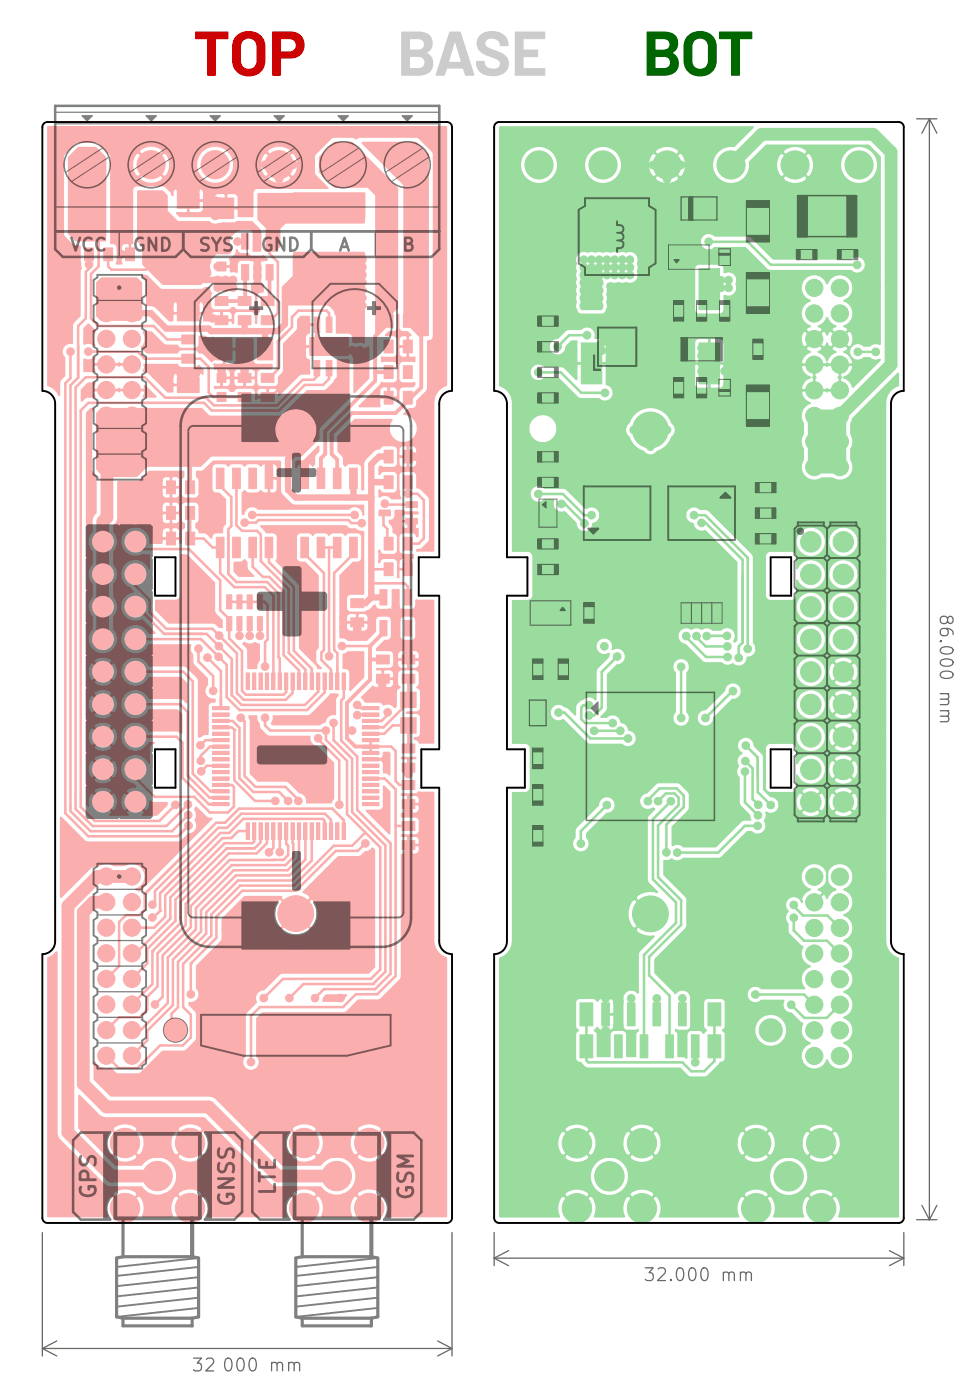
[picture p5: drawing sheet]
<svg xmlns="http://www.w3.org/2000/svg" width="76mm" height="109mm" viewBox="0 0 76 109" stroke-linecap="round" stroke-linejoin="round" font-family="sans-serif">
<defs><g id="words">
<text font-size="4.9" fill="#c00" x="15.1" y="5.9">TOP</text>
<text font-size="4.9" fill="#ccc" x="31" y="5.9">BASE</text>
<text font-size="4.9" fill="#060" x="50.2" y="5.9">BOT</text>
</g></defs>
<!-- layer: Layer 1 -->
<path d="M26.7 52.6h.3v1.3h-.3z" fill="#fbaeae"/>
<path d="M26.7 52.6h.3v1.3h-.3z" fill="none" stroke="#fbaeae" stroke-width=".08"/>
<path d="M26.2 52.6h.3v1.3h-.3z" fill="#fbaeae"/>
<path d="M26.2 52.6h.3v1.3h-.3z" fill="none" stroke="#fbaeae" stroke-width=".08"/>
<path d="M25.7 52.6h.3v1.3h-.3z" fill="#fbaeae"/>
<path d="M25.7 52.6h.3v1.3h-.3z" fill="none" stroke="#fbaeae" stroke-width=".08"/>
<path d="M25.2 52.6h.3v1.3h-.3z" fill="#fbaeae"/>
<path d="M25.2 52.6h.3v1.3h-.3z" fill="none" stroke="#fbaeae" stroke-width=".08"/>
<path d="M24.7 52.6h.3v1.3h-.3z" fill="#fbaeae"/>
<path d="M24.7 52.6h.3v1.3h-.3z" fill="none" stroke="#fbaeae" stroke-width=".08"/>
<path d="M24.2 52.6h.3v1.3h-.3z" fill="#fbaeae"/>
<path d="M24.2 52.6h.3v1.3h-.3z" fill="none" stroke="#fbaeae" stroke-width=".08"/>
<path d="M23.7 52.6h.3v1.3h-.3z" fill="#fbaeae"/>
<path d="M23.7 52.6h.3v1.3h-.3z" fill="none" stroke="#fbaeae" stroke-width=".08"/>
<path d="M23.2 52.6h.3v1.3h-.3z" fill="#fbaeae"/>
<path d="M23.2 52.6h.3v1.3h-.3z" fill="none" stroke="#fbaeae" stroke-width=".08"/>
<path d="M22.7 52.6h.3v1.3h-.3z" fill="#fbaeae"/>
<path d="M22.7 52.6h.3v1.3h-.3z" fill="none" stroke="#fbaeae" stroke-width=".08"/>
<path d="M22.2 52.6h.3v1.3h-.3z" fill="#fbaeae"/>
<path d="M22.2 52.6h.3v1.3h-.3z" fill="none" stroke="#fbaeae" stroke-width=".08"/>
<path d="M21.7 52.6h.3v1.3h-.3z" fill="#fbaeae"/>
<path d="M21.7 52.6h.3v1.3h-.3z" fill="none" stroke="#fbaeae" stroke-width=".08"/>
<path d="M21.2 52.6h.3v1.3h-.3z" fill="#fbaeae"/>
<path d="M21.2 52.6h.3v1.3h-.3z" fill="none" stroke="#fbaeae" stroke-width=".08"/>
<path d="M20.7 52.6h.3v1.3h-.3z" fill="#fbaeae"/>
<path d="M20.7 52.6h.3v1.3h-.3z" fill="none" stroke="#fbaeae" stroke-width=".08"/>
<path d="M20.2 52.6h.3v1.3h-.3z" fill="#fbaeae"/>
<path d="M20.2 52.6h.3v1.3h-.3z" fill="none" stroke="#fbaeae" stroke-width=".08"/>
<path d="M19.7 52.6h.3v1.3h-.3z" fill="#fbaeae"/>
<path d="M19.7 52.6h.3v1.3h-.3z" fill="none" stroke="#fbaeae" stroke-width=".08"/>
<path d="M19.2 52.6h.3v1.3h-.3z" fill="#fbaeae"/>
<path d="M19.2 52.6h.3v1.3h-.3z" fill="none" stroke="#fbaeae" stroke-width=".08"/>
<path d="M16.6 55.2h1.3v.2h-1.3z" fill="#fbaeae"/>
<path d="M16.6 55.2h1.3v.2h-1.3z" fill="none" stroke="#fbaeae" stroke-width=".08"/>
<path d="M16.6 55.7h1.3v.2h-1.3z" fill="#fbaeae"/>
<path d="M16.6 55.7h1.3v.2h-1.3z" fill="none" stroke="#fbaeae" stroke-width=".08"/>
<path d="M16.6 56.2h1.3v.2h-1.3z" fill="#fbaeae"/>
<path d="M16.6 56.2h1.3v.2h-1.3z" fill="none" stroke="#fbaeae" stroke-width=".08"/>
<path d="M16.6 56.7h1.3v.2h-1.3z" fill="#fbaeae"/>
<path d="M16.6 56.7h1.3v.2h-1.3z" fill="none" stroke="#fbaeae" stroke-width=".08"/>
<path d="M16.6 57.2h1.3v.2h-1.3z" fill="#fbaeae"/>
<path d="M16.6 57.2h1.3v.2h-1.3z" fill="none" stroke="#fbaeae" stroke-width=".08"/>
<path d="M16.6 57.7h1.3v.2h-1.3z" fill="#fbaeae"/>
<path d="M16.6 57.7h1.3v.2h-1.3z" fill="none" stroke="#fbaeae" stroke-width=".08"/>
<path d="M16.6 58.2h1.3v.2h-1.3z" fill="#fbaeae"/>
<path d="M16.6 58.2h1.3v.2h-1.3z" fill="none" stroke="#fbaeae" stroke-width=".08"/>
<path d="M16.6 58.7h1.3v.2h-1.3z" fill="#fbaeae"/>
<path d="M16.6 58.7h1.3v.2h-1.3z" fill="none" stroke="#fbaeae" stroke-width=".08"/>
<path d="M16.6 59.2h1.3v.2h-1.3z" fill="#fbaeae"/>
<path d="M16.6 59.2h1.3v.2h-1.3z" fill="none" stroke="#fbaeae" stroke-width=".08"/>
<path d="M16.6 59.7h1.3v.2h-1.3z" fill="#fbaeae"/>
<path d="M16.6 59.7h1.3v.2h-1.3z" fill="none" stroke="#fbaeae" stroke-width=".08"/>
<path d="M16.6 60.2h1.3v.2h-1.3z" fill="#fbaeae"/>
<path d="M16.6 60.2h1.3v.2h-1.3z" fill="none" stroke="#fbaeae" stroke-width=".08"/>
<path d="M16.6 60.7h1.3v.2h-1.3z" fill="#fbaeae"/>
<path d="M16.6 60.7h1.3v.2h-1.3z" fill="none" stroke="#fbaeae" stroke-width=".08"/>
<path d="M16.6 61.2h1.3v.2h-1.3z" fill="#fbaeae"/>
<path d="M16.6 61.2h1.3v.2h-1.3z" fill="none" stroke="#fbaeae" stroke-width=".08"/>
<path d="M16.6 61.7h1.3v.2h-1.3z" fill="#fbaeae"/>
<path d="M16.6 61.7h1.3v.2h-1.3z" fill="none" stroke="#fbaeae" stroke-width=".08"/>
<path d="M16.6 62.2h1.3v.2h-1.3z" fill="#fbaeae"/>
<path d="M16.6 62.2h1.3v.2h-1.3z" fill="none" stroke="#fbaeae" stroke-width=".08"/>
<path d="M16.6 62.7h1.3v.2h-1.3z" fill="#fbaeae"/>
<path d="M16.6 62.7h1.3v.2h-1.3z" fill="none" stroke="#fbaeae" stroke-width=".08"/>
<path d="M19.2 64.3h.3v1.3h-.3z" fill="#fbaeae"/>
<path d="M19.2 64.3h.3v1.3h-.3z" fill="none" stroke="#fbaeae" stroke-width=".08"/>
<path d="M19.7 64.3h.3v1.3h-.3z" fill="#fbaeae"/>
<path d="M19.7 64.3h.3v1.3h-.3z" fill="none" stroke="#fbaeae" stroke-width=".08"/>
<path d="M20.2 64.3h.3v1.3h-.3z" fill="#fbaeae"/>
<path d="M20.2 64.3h.3v1.3h-.3z" fill="none" stroke="#fbaeae" stroke-width=".08"/>
<path d="M20.7 64.3h.3v1.3h-.3z" fill="#fbaeae"/>
<path d="M20.7 64.3h.3v1.3h-.3z" fill="none" stroke="#fbaeae" stroke-width=".08"/>
<path d="M21.2 64.3h.3v1.3h-.3z" fill="#fbaeae"/>
<path d="M21.2 64.3h.3v1.3h-.3z" fill="none" stroke="#fbaeae" stroke-width=".08"/>
<path d="M21.7 64.3h.3v1.3h-.3z" fill="#fbaeae"/>
<path d="M21.7 64.3h.3v1.3h-.3z" fill="none" stroke="#fbaeae" stroke-width=".08"/>
<path d="M22.2 64.3h.3v1.3h-.3z" fill="#fbaeae"/>
<path d="M22.2 64.3h.3v1.3h-.3z" fill="none" stroke="#fbaeae" stroke-width=".08"/>
<path d="M22.7 64.3h.3v1.3h-.3z" fill="#fbaeae"/>
<path d="M22.7 64.3h.3v1.3h-.3z" fill="none" stroke="#fbaeae" stroke-width=".08"/>
<path d="M23.2 64.3h.3v1.3h-.3z" fill="#fbaeae"/>
<path d="M23.2 64.3h.3v1.3h-.3z" fill="none" stroke="#fbaeae" stroke-width=".08"/>
<path d="M23.7 64.3h.3v1.3h-.3z" fill="#fbaeae"/>
<path d="M23.7 64.3h.3v1.3h-.3z" fill="none" stroke="#fbaeae" stroke-width=".08"/>
<path d="M24.2 64.3h.3v1.3h-.3z" fill="#fbaeae"/>
<path d="M24.2 64.3h.3v1.3h-.3z" fill="none" stroke="#fbaeae" stroke-width=".08"/>
<path d="M24.7 64.3h.3v1.3h-.3z" fill="#fbaeae"/>
<path d="M24.7 64.3h.3v1.3h-.3z" fill="none" stroke="#fbaeae" stroke-width=".08"/>
<path d="M25.2 64.3h.3v1.3h-.3z" fill="#fbaeae"/>
<path d="M25.2 64.3h.3v1.3h-.3z" fill="none" stroke="#fbaeae" stroke-width=".08"/>
<path d="M25.7 64.3h.3v1.3h-.3z" fill="#fbaeae"/>
<path d="M25.7 64.3h.3v1.3h-.3z" fill="none" stroke="#fbaeae" stroke-width=".08"/>
<path d="M26.2 64.3h.3v1.3h-.3z" fill="#fbaeae"/>
<path d="M26.2 64.3h.3v1.3h-.3z" fill="none" stroke="#fbaeae" stroke-width=".08"/>
<path d="M26.7 64.3h.3v1.3h-.3z" fill="#fbaeae"/>
<path d="M26.7 64.3h.3v1.3h-.3z" fill="none" stroke="#fbaeae" stroke-width=".08"/>
<path d="M28.3 62.7h1.3v.2h-1.3z" fill="#fbaeae"/>
<path d="M28.3 62.7h1.3v.2h-1.3z" fill="none" stroke="#fbaeae" stroke-width=".08"/>
<path d="M28.3 62.2h1.3v.2h-1.3z" fill="#fbaeae"/>
<path d="M28.3 62.2h1.3v.2h-1.3z" fill="none" stroke="#fbaeae" stroke-width=".08"/>
<path d="M28.3 61.7h1.3v.2h-1.3z" fill="#fbaeae"/>
<path d="M28.3 61.7h1.3v.2h-1.3z" fill="none" stroke="#fbaeae" stroke-width=".08"/>
<path d="M28.3 61.2h1.3v.2h-1.3z" fill="#fbaeae"/>
<path d="M28.3 61.2h1.3v.2h-1.3z" fill="none" stroke="#fbaeae" stroke-width=".08"/>
<path d="M28.3 60.7h1.3v.2h-1.3z" fill="#fbaeae"/>
<path d="M28.3 60.7h1.3v.2h-1.3z" fill="none" stroke="#fbaeae" stroke-width=".08"/>
<path d="M28.3 60.2h1.3v.2h-1.3z" fill="#fbaeae"/>
<path d="M28.3 60.2h1.3v.2h-1.3z" fill="none" stroke="#fbaeae" stroke-width=".08"/>
<path d="M28.3 59.7h1.3v.2h-1.3z" fill="#fbaeae"/>
<path d="M28.3 59.7h1.3v.2h-1.3z" fill="none" stroke="#fbaeae" stroke-width=".08"/>
<path d="M28.3 59.2h1.3v.2h-1.3z" fill="#fbaeae"/>
<path d="M28.3 59.2h1.3v.2h-1.3z" fill="none" stroke="#fbaeae" stroke-width=".08"/>
<path d="M28.3 58.7h1.3v.2h-1.3z" fill="#fbaeae"/>
<path d="M28.3 58.7h1.3v.2h-1.3z" fill="none" stroke="#fbaeae" stroke-width=".08"/>
<path d="M28.3 58.2h1.3v.2h-1.3z" fill="#fbaeae"/>
<path d="M28.3 58.2h1.3v.2h-1.3z" fill="none" stroke="#fbaeae" stroke-width=".08"/>
<path d="M28.3 57.7h1.3v.2h-1.3z" fill="#fbaeae"/>
<path d="M28.3 57.7h1.3v.2h-1.3z" fill="none" stroke="#fbaeae" stroke-width=".08"/>
<path d="M28.3 57.2h1.3v.2h-1.3z" fill="#fbaeae"/>
<path d="M28.3 57.2h1.3v.2h-1.3z" fill="none" stroke="#fbaeae" stroke-width=".08"/>
<path d="M28.3 56.7h1.3v.2h-1.3z" fill="#fbaeae"/>
<path d="M28.3 56.7h1.3v.2h-1.3z" fill="none" stroke="#fbaeae" stroke-width=".08"/>
<path d="M28.3 56.2h1.3v.2h-1.3z" fill="#fbaeae"/>
<path d="M28.3 56.2h1.3v.2h-1.3z" fill="none" stroke="#fbaeae" stroke-width=".08"/>
<path d="M28.3 55.7h1.3v.2h-1.3z" fill="#fbaeae"/>
<path d="M28.3 55.7h1.3v.2h-1.3z" fill="none" stroke="#fbaeae" stroke-width=".08"/>
<path d="M28.3 55.2h1.3v.2h-1.3z" fill="#fbaeae"/>
<path d="M28.3 55.2h1.3v.2h-1.3z" fill="none" stroke="#fbaeae" stroke-width=".08"/>
<g fill="#fbaeae" stroke="#fbaeae" stroke-width=".08">
<path d="M30 37.2h.7v1h-.7z"/>
<path d="M31.5 37.2h.7v1h-.7z"/>
<path d="M31.5 42h.7v1h-.7z"/>
<path d="M30 42h.7v1h-.7z"/>
</g>
<circle cx="23.1" cy="33.6" r="1.4" fill="#fbaeae"/>
<circle cx="23.1" cy="33.6" r="1.4" fill="none" stroke="#fbaeae" stroke-width=".08"/>
<circle cx="23.1" cy="71.4" r="1.4" fill="#fbaeae"/>
<circle cx="23.1" cy="71.4" r="1.4" fill="none" stroke="#fbaeae" stroke-width=".08"/>
<g fill="#fbaeae" stroke="#fbaeae" stroke-width=".08">
<path d="M17 19h.7v.7h-.7z"/>
<path d="M17 20.5h.7v.7h-.7z"/>
<path d="M10.9 15.1h1.6v3.5h-1.6z"/>
<path d="M6.1 15.1h1.6v3.5h-1.6z"/>
<path d="M31.5 24.6h.7v1h-.7z"/>
<path d="M30 24.6h.7v1h-.7z"/>
<path d="M31.5 35.2h.7v1h-.7z"/>
<path d="M30 35.2h.7v1h-.7z"/>
<path d="M18.6 24.7h1v.7h-1z"/>
<path d="M18.6 23.2h1v.7h-1z"/>
</g>
<circle cx="8.3" cy="82.5" r=".68" fill="#fbaeae"/>
<circle cx="8.3" cy="82.5" r=".68" fill="none" stroke="#fbaeae" stroke-width=".08"/>
<circle cx="8.3" cy="80.5" r=".68" fill="#fbaeae"/>
<circle cx="8.3" cy="80.5" r=".68" fill="none" stroke="#fbaeae" stroke-width=".08"/>
<circle cx="8.3" cy="78.5" r=".68" fill="#fbaeae"/>
<circle cx="8.3" cy="78.5" r=".68" fill="none" stroke="#fbaeae" stroke-width=".08"/>
<circle cx="10.3" cy="80.5" r=".67" fill="#fbaeae"/>
<circle cx="10.3" cy="80.5" r=".67" fill="none" stroke="#fbaeae" stroke-width=".08"/>
<circle cx="10.3" cy="78.5" r=".67" fill="#fbaeae"/>
<circle cx="10.3" cy="78.5" r=".67" fill="none" stroke="#fbaeae" stroke-width=".08"/>
<circle cx="10.3" cy="82.5" r=".67" fill="#fbaeae"/>
<circle cx="10.3" cy="82.5" r=".67" fill="none" stroke="#fbaeae" stroke-width=".08"/>
<circle cx="10.3" cy="76.5" r=".67" fill="#fbaeae"/>
<circle cx="10.3" cy="76.5" r=".67" fill="none" stroke="#fbaeae" stroke-width=".08"/>
<circle cx="8.3" cy="76.5" r=".68" fill="#fbaeae"/>
<circle cx="8.3" cy="76.5" r=".68" fill="none" stroke="#fbaeae" stroke-width=".08"/>
<circle cx="10.3" cy="68.5" r=".67" fill="#fbaeae"/>
<circle cx="10.3" cy="68.5" r=".67" fill="none" stroke="#fbaeae" stroke-width=".08"/>
<circle cx="10.3" cy="70.5" r=".67" fill="#fbaeae"/>
<circle cx="10.3" cy="70.5" r=".67" fill="none" stroke="#fbaeae" stroke-width=".08"/>
<circle cx="10.3" cy="74.5" r=".67" fill="#fbaeae"/>
<circle cx="10.3" cy="74.5" r=".67" fill="none" stroke="#fbaeae" stroke-width=".08"/>
<circle cx="10.3" cy="72.5" r=".67" fill="#fbaeae"/>
<circle cx="10.3" cy="72.5" r=".67" fill="none" stroke="#fbaeae" stroke-width=".08"/>
<circle cx="8.3" cy="72.5" r=".68" fill="#fbaeae"/>
<circle cx="8.3" cy="72.5" r=".68" fill="none" stroke="#fbaeae" stroke-width=".08"/>
<circle cx="8.3" cy="74.5" r=".68" fill="#fbaeae"/>
<circle cx="8.3" cy="74.5" r=".68" fill="none" stroke="#fbaeae" stroke-width=".08"/>
<circle cx="8.3" cy="70.5" r=".68" fill="#fbaeae"/>
<circle cx="8.3" cy="70.5" r=".68" fill="none" stroke="#fbaeae" stroke-width=".08"/>
<circle cx="8.3" cy="68.5" r=".68" fill="#fbaeae"/>
<circle cx="8.3" cy="68.5" r=".68" fill="none" stroke="#fbaeae" stroke-width=".08"/>
<circle cx="8.3" cy="36.5" r=".68" fill="#fbaeae"/>
<circle cx="8.3" cy="36.5" r=".68" fill="none" stroke="#fbaeae" stroke-width=".08"/>
<circle cx="8.3" cy="34.5" r=".68" fill="#fbaeae"/>
<circle cx="8.3" cy="34.5" r=".68" fill="none" stroke="#fbaeae" stroke-width=".08"/>
<circle cx="8.3" cy="32.5" r=".68" fill="#fbaeae"/>
<circle cx="8.3" cy="32.5" r=".68" fill="none" stroke="#fbaeae" stroke-width=".08"/>
<circle cx="10.3" cy="34.5" r=".67" fill="#fbaeae"/>
<circle cx="10.3" cy="34.5" r=".67" fill="none" stroke="#fbaeae" stroke-width=".08"/>
<circle cx="10.3" cy="32.5" r=".67" fill="#fbaeae"/>
<circle cx="10.3" cy="32.5" r=".67" fill="none" stroke="#fbaeae" stroke-width=".08"/>
<circle cx="10.3" cy="36.5" r=".67" fill="#fbaeae"/>
<circle cx="10.3" cy="36.5" r=".67" fill="none" stroke="#fbaeae" stroke-width=".08"/>
<circle cx="10.3" cy="30.5" r=".67" fill="#fbaeae"/>
<circle cx="10.3" cy="30.5" r=".67" fill="none" stroke="#fbaeae" stroke-width=".08"/>
<circle cx="8.3" cy="30.5" r=".68" fill="#fbaeae"/>
<circle cx="8.3" cy="30.5" r=".68" fill="none" stroke="#fbaeae" stroke-width=".08"/>
<circle cx="10.3" cy="22.5" r=".67" fill="#fbaeae"/>
<circle cx="10.3" cy="22.5" r=".67" fill="none" stroke="#fbaeae" stroke-width=".08"/>
<circle cx="10.3" cy="24.5" r=".67" fill="#fbaeae"/>
<circle cx="10.3" cy="24.5" r=".67" fill="none" stroke="#fbaeae" stroke-width=".08"/>
<circle cx="10.3" cy="28.5" r=".67" fill="#fbaeae"/>
<circle cx="10.3" cy="28.5" r=".67" fill="none" stroke="#fbaeae" stroke-width=".08"/>
<circle cx="10.3" cy="26.5" r=".67" fill="#fbaeae"/>
<circle cx="10.3" cy="26.5" r=".67" fill="none" stroke="#fbaeae" stroke-width=".08"/>
<circle cx="8.3" cy="26.5" r=".68" fill="#fbaeae"/>
<circle cx="8.3" cy="26.5" r=".68" fill="none" stroke="#fbaeae" stroke-width=".08"/>
<circle cx="8.3" cy="28.5" r=".68" fill="#fbaeae"/>
<circle cx="8.3" cy="28.5" r=".68" fill="none" stroke="#fbaeae" stroke-width=".08"/>
<circle cx="8.3" cy="24.5" r=".68" fill="#fbaeae"/>
<circle cx="8.3" cy="24.5" r=".68" fill="none" stroke="#fbaeae" stroke-width=".08"/>
<circle cx="8.3" cy="22.5" r=".68" fill="#fbaeae"/>
<circle cx="8.3" cy="22.5" r=".68" fill="none" stroke="#fbaeae" stroke-width=".08"/>
<g fill="#fbaeae" stroke="#fbaeae" stroke-width=".08">
<path d="M31.5 30.6h.7v1h-.7z"/>
<path d="M30 30.6h.7v1h-.7z"/>
<path d="M31.5 28.6h.7v1h-.7z"/>
<path d="M30 28.6h.7v1h-.7z"/>
</g>
<circle cx="8" cy="49.9" r=".8" fill="#fbaeae"/>
<circle cx="8" cy="49.9" r=".8" fill="none" stroke="#fbaeae" stroke-width=".08"/>
<circle cx="8" cy="60.1" r=".8" fill="#fbaeae"/>
<circle cx="8" cy="60.1" r=".8" fill="none" stroke="#fbaeae" stroke-width=".08"/>
<circle cx="8" cy="57.5" r=".8" fill="#fbaeae"/>
<circle cx="8" cy="57.5" r=".8" fill="none" stroke="#fbaeae" stroke-width=".08"/>
<circle cx="8" cy="44.8" r=".8" fill="#fbaeae"/>
<circle cx="8" cy="44.8" r=".8" fill="none" stroke="#fbaeae" stroke-width=".08"/>
<circle cx="8" cy="62.6" r=".8" fill="#fbaeae"/>
<circle cx="8" cy="62.6" r=".8" fill="none" stroke="#fbaeae" stroke-width=".08"/>
<circle cx="8" cy="42.3" r=".8" fill="#fbaeae"/>
<circle cx="8" cy="42.3" r=".8" fill="none" stroke="#fbaeae" stroke-width=".08"/>
<circle cx="8" cy="55" r=".8" fill="#fbaeae"/>
<circle cx="8" cy="55" r=".8" fill="none" stroke="#fbaeae" stroke-width=".08"/>
<circle cx="8" cy="52.5" r=".8" fill="#fbaeae"/>
<circle cx="8" cy="52.5" r=".8" fill="none" stroke="#fbaeae" stroke-width=".08"/>
<circle cx="8" cy="47.4" r=".8" fill="#fbaeae"/>
<circle cx="8" cy="47.4" r=".8" fill="none" stroke="#fbaeae" stroke-width=".08"/>
<circle cx="10.6" cy="62.6" r=".8" fill="#fbaeae"/>
<circle cx="10.6" cy="62.6" r=".8" fill="none" stroke="#fbaeae" stroke-width=".08"/>
<circle cx="10.6" cy="42.3" r=".8" fill="#fbaeae"/>
<circle cx="10.6" cy="42.3" r=".8" fill="none" stroke="#fbaeae" stroke-width=".08"/>
<circle cx="10.6" cy="44.8" r=".8" fill="#fbaeae"/>
<circle cx="10.6" cy="44.8" r=".8" fill="none" stroke="#fbaeae" stroke-width=".08"/>
<circle cx="10.6" cy="47.4" r=".8" fill="#fbaeae"/>
<circle cx="10.6" cy="47.4" r=".8" fill="none" stroke="#fbaeae" stroke-width=".08"/>
<circle cx="10.6" cy="49.9" r=".8" fill="#fbaeae"/>
<circle cx="10.6" cy="49.9" r=".8" fill="none" stroke="#fbaeae" stroke-width=".08"/>
<circle cx="10.6" cy="52.5" r=".8" fill="#fbaeae"/>
<circle cx="10.6" cy="52.5" r=".8" fill="none" stroke="#fbaeae" stroke-width=".08"/>
<circle cx="10.6" cy="55" r=".8" fill="#fbaeae"/>
<circle cx="10.6" cy="55" r=".8" fill="none" stroke="#fbaeae" stroke-width=".08"/>
<circle cx="10.6" cy="57.5" r=".8" fill="#fbaeae"/>
<circle cx="10.6" cy="57.5" r=".8" fill="none" stroke="#fbaeae" stroke-width=".08"/>
<circle cx="10.6" cy="60.1" r=".8" fill="#fbaeae"/>
<circle cx="10.6" cy="60.1" r=".8" fill="none" stroke="#fbaeae" stroke-width=".08"/>
<circle cx="14.8" cy="94.4" r="1.15" fill="#fbaeae"/>
<circle cx="14.8" cy="94.4" r="1.15" fill="none" stroke="#fbaeae" stroke-width=".08"/>
<circle cx="9.8" cy="94.4" r="1.15" fill="#fbaeae"/>
<circle cx="9.8" cy="94.4" r="1.15" fill="none" stroke="#fbaeae" stroke-width=".08"/>
<circle cx="9.8" cy="89.3" r="1.15" fill="#fbaeae"/>
<circle cx="9.8" cy="89.3" r="1.15" fill="none" stroke="#fbaeae" stroke-width=".08"/>
<circle cx="14.8" cy="89.3" r="1.15" fill="#fbaeae"/>
<circle cx="14.8" cy="89.3" r="1.15" fill="none" stroke="#fbaeae" stroke-width=".08"/>
<circle cx="12.3" cy="91.9" r="1.15" fill="#fbaeae"/>
<circle cx="12.3" cy="91.9" r="1.15" fill="none" stroke="#fbaeae" stroke-width=".08"/>
<circle cx="28.8" cy="94.4" r="1.15" fill="#fbaeae"/>
<circle cx="28.8" cy="94.4" r="1.15" fill="none" stroke="#fbaeae" stroke-width=".08"/>
<circle cx="23.8" cy="94.4" r="1.15" fill="#fbaeae"/>
<circle cx="23.8" cy="94.4" r="1.15" fill="none" stroke="#fbaeae" stroke-width=".08"/>
<circle cx="23.8" cy="89.3" r="1.15" fill="#fbaeae"/>
<circle cx="23.8" cy="89.3" r="1.15" fill="none" stroke="#fbaeae" stroke-width=".08"/>
<circle cx="28.8" cy="89.3" r="1.15" fill="#fbaeae"/>
<circle cx="28.8" cy="89.3" r="1.15" fill="none" stroke="#fbaeae" stroke-width=".08"/>
<circle cx="26.3" cy="91.9" r="1.15" fill="#fbaeae"/>
<circle cx="26.3" cy="91.9" r="1.15" fill="none" stroke="#fbaeae" stroke-width=".08"/>
<circle cx="6.8" cy="12.9" r="1.1" fill="#fbaeae"/>
<circle cx="6.8" cy="12.9" r="1.1" fill="none" stroke="#fbaeae" stroke-width=".08"/>
<circle cx="16.8" cy="12.9" r="1.1" fill="#fbaeae"/>
<circle cx="16.8" cy="12.9" r="1.1" fill="none" stroke="#fbaeae" stroke-width=".08"/>
<circle cx="11.8" cy="12.9" r="1.1" fill="#fbaeae"/>
<circle cx="11.8" cy="12.9" r="1.1" fill="none" stroke="#fbaeae" stroke-width=".08"/>
<circle cx="21.8" cy="12.9" r="1.1" fill="#fbaeae"/>
<circle cx="21.8" cy="12.9" r="1.1" fill="none" stroke="#fbaeae" stroke-width=".08"/>
<circle cx="26.8" cy="12.9" r="1.1" fill="#fbaeae"/>
<circle cx="26.8" cy="12.9" r="1.1" fill="none" stroke="#fbaeae" stroke-width=".08"/>
<circle cx="31.8" cy="12.9" r="1.1" fill="#fbaeae"/>
<circle cx="31.8" cy="12.9" r="1.1" fill="none" stroke="#fbaeae" stroke-width=".08"/>
<g fill="#fbaeae" stroke="#fbaeae" stroke-width=".08">
<path d="M20.4 15.5h1.2v1.6h-1.2z"/>
<path d="M17.1 15.5h1.2v1.6h-1.2z"/>
<path d="M25.7 26.4h1.5v1.4h-1.5z"/>
<path d="M24.2 26.4h1.5v1.4h-1.5z"/>
<path d="M24.5 28.2h.5v1.2h-.5z"/>
<path d="M25.5 28.2h.4v1.2h-.4z"/>
<path d="M26.4 28.2h.5v1.2h-.5z"/>
<path d="M24.5 24.8h.5v1.2h-.5z"/>
<path d="M26.4 24.8h.5v1.2h-.5z"/>
<path d="M25.5 24.8h.4v1.2h-.4z"/>
<path d="M9.8 19.4h.7v1h-.7z"/>
<path d="M11.3 19.4h.7v1h-.7z"/>
<path d="M20.4 23.2h1v.7h-1z"/>
<path d="M20.4 24.7h1v.7h-1z"/>
<path d="M16.9 26.4h1.2v1.7h-1.2z"/>
<path d="M20.1 26.4h1.2v1.7h-1.2z"/>
<path d="M31.5 26.6h.7v1h-.7z"/>
<path d="M30 26.6h.7v1h-.7z"/>
<path d="M13.9 29.5h1.7v1.2h-1.7z"/>
<path d="M13.9 32.7h1.7v1.2h-1.7z"/>
<path d="M19.8 18.3h.6v1.2h-.6z"/>
<path d="M20.8 18.3h.5v1.2h-.5z"/>
<path d="M18.9 18.3h.5v1.2h-.5z"/>
<path d="M18.9 20.7h.5v1.2h-.5z"/>
<path d="M19.8 20.7h.6v1.2h-.6z"/>
<path d="M20.8 20.7h.5v1.2h-.5z"/>
<path d="M22.9 15.1h5.6v2h-5.6z"/>
<path d="M22.9 19.9h5.6v2h-5.6z"/>
<path d="M16.8 23.2h1v.7h-1z"/>
<path d="M16.8 24.7h1v.7h-1z"/>
<path d="M20.4 29.2h1v.7h-1z"/>
<path d="M20.4 30.7h1v.7h-1z"/>
<path d="M14.2 26.2h1v.7h-1z"/>
<path d="M14.2 27.7h1v.7h-1z"/>
<path d="M18.6 30.7h1v.7h-1z"/>
<path d="M18.6 29.2h1v.7h-1z"/>
<path d="M17 30.7h.7v.7h-.7z"/>
<path d="M17 29.2h.7v.7h-.7z"/>
<path d="M6.6 19.4h.7v1h-.7z"/>
<path d="M8.1 19.4h.7v1h-.7z"/>
<path d="M31.7 40.5h.9v.4h-.9z"/>
<path d="M31.7 39.2h.9v.4h-.9z"/>
<path d="M29.6 39.8h.9v.5h-.9z"/>
<path d="M13.9 15.1h1.7v1.2h-1.7z"/>
<path d="M13.9 18.3h1.7v1.2h-1.7z"/>
<path d="M13.9 23.9h1.7v1.2h-1.7z"/>
<path d="M13.9 20.7h1.7v1.2h-1.7z"/>
<path d="M30 44h.7v1h-.7z"/>
<path d="M31.5 44h.7v1h-.7z"/>
<path d="M23.5 42h.6v1.6h-.6z"/>
<path d="M24.8 42h.6v1.6h-.6z"/>
<path d="M23.5 36.6h.6v1.6h-.6z"/>
<path d="M24.8 36.6h.6v1.6h-.6z"/>
<path d="M26 42h.6v1.6h-.6z"/>
<path d="M27.3 42h.6v1.6h-.6z"/>
<path d="M26 36.6h.6v1.6h-.6z"/>
<path d="M27.3 36.6h.6v1.6h-.6z"/>
</g>
<circle cx="13.3" cy="80.9" r=".17" fill="#fbaeae"/>
<circle cx="13.3" cy="80.9" r=".17" fill="none" stroke="#fbaeae" stroke-width=".08"/>
<circle cx="14.2" cy="80.9" r=".18" fill="#fbaeae"/>
<circle cx="14.2" cy="80.9" r=".18" fill="none" stroke="#fbaeae" stroke-width=".08"/>
<circle cx="14.2" cy="80" r=".17" fill="#fbaeae"/>
<circle cx="14.2" cy="80" r=".17" fill="none" stroke="#fbaeae" stroke-width=".08"/>
<circle cx="13.3" cy="80" r=".17" fill="#fbaeae"/>
<circle cx="13.3" cy="80" r=".17" fill="none" stroke="#fbaeae" stroke-width=".08"/>
<circle cx="13.7" cy="81.1" r=".17" fill="#fbaeae"/>
<circle cx="13.7" cy="81.1" r=".17" fill="none" stroke="#fbaeae" stroke-width=".08"/>
<circle cx="14.3" cy="80.5" r=".17" fill="#fbaeae"/>
<circle cx="14.3" cy="80.5" r=".17" fill="none" stroke="#fbaeae" stroke-width=".08"/>
<circle cx="13.7" cy="79.9" r=".17" fill="#fbaeae"/>
<circle cx="13.7" cy="79.9" r=".17" fill="none" stroke="#fbaeae" stroke-width=".08"/>
<circle cx="13.1" cy="80.5" r=".17" fill="#fbaeae"/>
<circle cx="13.1" cy="80.5" r=".17" fill="none" stroke="#fbaeae" stroke-width=".08"/>
<circle cx="13.7" cy="80.5" r=".9" fill="#fbaeae"/>
<circle cx="13.7" cy="80.5" r=".9" fill="none" stroke="#fbaeae" stroke-width=".08"/>
<g fill="#fbaeae" stroke="#fbaeae" stroke-width=".08">
<path d="M17.7 48.2h.4v1.1h-.4z"/>
<path d="M17.7 46.5h.4v1.1h-.4z"/>
<path d="M20.1 46.5h.4v1.1h-.4z"/>
<path d="M20.1 48.2h.4v1.1h-.4z"/>
<path d="M19.3 48.2h.4v1.1h-.4z"/>
<path d="M19.3 46.5h.4v1.1h-.4z"/>
<path d="M18.5 46.5h.4v1.1h-.4z"/>
<path d="M18.5 48.2h.4v1.1h-.4z"/>
<path d="M31.4 61h1v.7h-1z"/>
<path d="M31.4 62.5h1v.7h-1z"/>
<path d="M29.4 51.2h1v.7h-1z"/>
<path d="M29.4 52.7h1v.7h-1z"/>
<path d="M31.4 52.7h1v.7h-1z"/>
<path d="M31.4 51.2h1v.7h-1z"/>
<path d="M31.4 59.6h1v.7h-1z"/>
<path d="M31.4 58.1h1v.7h-1z"/>
<path d="M31.4 64.2h1v.7h-1z"/>
<path d="M31.4 65.7h1v.7h-1z"/>
<path d="M27.4 48.3h1v.7h-1z"/>
<path d="M27.4 46.8h1v.7h-1z"/>
<path d="M29.7 46.1h.5v1.2h-.5z"/>
<path d="M30.6 46.1h.6v1.2h-.6z"/>
<path d="M31.6 46.1h.5v1.2h-.5z"/>
<path d="M31.6 48.5h.5v1.2h-.5z"/>
<path d="M29.7 48.5h.5v1.2h-.5z"/>
<path d="M31.3 54.1h1.2v1.2h-1.2z"/>
<path d="M31.3 56.1h1.2v1.2h-1.2z"/>
<path d="M16.9 42h.6v1.6h-.6z"/>
<path d="M18.2 42h.6v1.6h-.6z"/>
<path d="M16.9 36.6h.6v1.6h-.6z"/>
<path d="M18.2 36.6h.6v1.6h-.6z"/>
<path d="M19.4 42h.6v1.6h-.6z"/>
<path d="M20.7 42h.6v1.6h-.6z"/>
<path d="M19.4 36.6h.6v1.6h-.6z"/>
<path d="M20.7 36.6h.6v1.6h-.6z"/>
<path d="M13 41.6h.7v1h-.7z"/>
<path d="M14.5 41.6h.7v1h-.7z"/>
<path d="M13 39.6h.7v1h-.7z"/>
<path d="M14.5 39.6h.7v1h-.7z"/>
<path d="M14.5 37.6h.7v1h-.7z"/>
<path d="M13 37.6h.7v1h-.7z"/>
</g>
<circle cx="18.2" cy="21.9" r=".3" fill="#fbaeae"/>
<circle cx="18.2" cy="21.9" r=".3" fill="none" stroke="#fbaeae" stroke-width=".08"/>
<circle cx="18.2" cy="22.5" r=".3" fill="#fbaeae"/>
<circle cx="18.2" cy="22.5" r=".3" fill="none" stroke="#fbaeae" stroke-width=".08"/>
<circle cx="17.6" cy="21.9" r=".3" fill="#fbaeae"/>
<circle cx="17.6" cy="21.9" r=".3" fill="none" stroke="#fbaeae" stroke-width=".08"/>
<circle cx="17" cy="21.9" r=".3" fill="#fbaeae"/>
<circle cx="17" cy="21.9" r=".3" fill="none" stroke="#fbaeae" stroke-width=".08"/>
<circle cx="17.6" cy="22.5" r=".3" fill="#fbaeae"/>
<circle cx="17.6" cy="22.5" r=".3" fill="none" stroke="#fbaeae" stroke-width=".08"/>
<circle cx="17" cy="22.5" r=".3" fill="#fbaeae"/>
<circle cx="17" cy="22.5" r=".3" fill="none" stroke="#fbaeae" stroke-width=".08"/>
<circle cx="12.9" cy="47.5" r=".3" fill="#fbaeae"/>
<circle cx="12.9" cy="47.5" r=".3" fill="none" stroke="#fbaeae" stroke-width=".08"/>
<circle cx="27.9" cy="51.7" r=".3" fill="#fbaeae"/>
<circle cx="27.9" cy="51.7" r=".3" fill="none" stroke="#fbaeae" stroke-width=".08"/>
<circle cx="23.1" cy="56.3" r=".3" fill="#fbaeae"/>
<circle cx="23.1" cy="56.3" r=".3" fill="none" stroke="#fbaeae" stroke-width=".08"/>
<circle cx="18.9" cy="44.5" r=".3" fill="#fbaeae"/>
<circle cx="18.9" cy="44.5" r=".3" fill="none" stroke="#fbaeae" stroke-width=".08"/>
<circle cx="19.9" cy="51.3" r=".3" fill="#fbaeae"/>
<circle cx="19.9" cy="51.3" r=".3" fill="none" stroke="#fbaeae" stroke-width=".08"/>
<circle cx="30.1" cy="63.9" r=".3" fill="#fbaeae"/>
<circle cx="30.1" cy="63.9" r=".3" fill="none" stroke="#fbaeae" stroke-width=".08"/>
<circle cx="23.1" cy="59.1" r=".3" fill="#fbaeae"/>
<circle cx="23.1" cy="59.1" r=".3" fill="none" stroke="#fbaeae" stroke-width=".08"/>
<circle cx="23.8" cy="36.4" r=".3" fill="#fbaeae"/>
<circle cx="23.8" cy="36.4" r=".3" fill="none" stroke="#fbaeae" stroke-width=".08"/>
<circle cx="21" cy="36.4" r=".3" fill="#fbaeae"/>
<circle cx="21" cy="36.4" r=".3" fill="none" stroke="#fbaeae" stroke-width=".08"/>
<circle cx="17" cy="20.8" r=".3" fill="#fbaeae"/>
<circle cx="17" cy="20.8" r=".3" fill="none" stroke="#fbaeae" stroke-width=".08"/>
<circle cx="20.1" cy="20.4" r=".3" fill="#fbaeae"/>
<circle cx="20.1" cy="20.4" r=".3" fill="none" stroke="#fbaeae" stroke-width=".08"/>
<circle cx="20.1" cy="22.2" r=".3" fill="#fbaeae"/>
<circle cx="20.1" cy="22.2" r=".3" fill="none" stroke="#fbaeae" stroke-width=".08"/>
<circle cx="20.1" cy="21.6" r=".3" fill="#fbaeae"/>
<circle cx="20.1" cy="21.6" r=".3" fill="none" stroke="#fbaeae" stroke-width=".08"/>
<circle cx="20.1" cy="21" r=".3" fill="#fbaeae"/>
<circle cx="20.1" cy="21" r=".3" fill="none" stroke="#fbaeae" stroke-width=".08"/>
<circle cx="19.1" cy="27.2" r=".3" fill="#fbaeae"/>
<circle cx="19.1" cy="27.2" r=".3" fill="none" stroke="#fbaeae" stroke-width=".08"/>
<circle cx="19.1" cy="27.8" r=".3" fill="#fbaeae"/>
<circle cx="19.1" cy="27.8" r=".3" fill="none" stroke="#fbaeae" stroke-width=".08"/>
<circle cx="19.1" cy="28.4" r=".3" fill="#fbaeae"/>
<circle cx="19.1" cy="28.4" r=".3" fill="none" stroke="#fbaeae" stroke-width=".08"/>
<circle cx="28.1" cy="27.4" r=".3" fill="#fbaeae"/>
<circle cx="28.1" cy="27.4" r=".3" fill="none" stroke="#fbaeae" stroke-width=".08"/>
<circle cx="27.5" cy="27.4" r=".3" fill="#fbaeae"/>
<circle cx="27.5" cy="27.4" r=".3" fill="none" stroke="#fbaeae" stroke-width=".08"/>
<circle cx="30.1" cy="59.3" r=".3" fill="#fbaeae"/>
<circle cx="30.1" cy="59.3" r=".3" fill="none" stroke="#fbaeae" stroke-width=".08"/>
<circle cx="32.4" cy="35.7" r=".3" fill="#fbaeae"/>
<circle cx="32.4" cy="35.7" r=".3" fill="none" stroke="#fbaeae" stroke-width=".08"/>
<circle cx="32.2" cy="41.1" r=".3" fill="#fbaeae"/>
<circle cx="32.2" cy="41.1" r=".3" fill="none" stroke="#fbaeae" stroke-width=".08"/>
<circle cx="31.9" cy="43.8" r=".3" fill="#fbaeae"/>
<circle cx="31.9" cy="43.8" r=".3" fill="none" stroke="#fbaeae" stroke-width=".08"/>
<circle cx="30.9" cy="47.4" r=".3" fill="#fbaeae"/>
<circle cx="30.9" cy="47.4" r=".3" fill="none" stroke="#fbaeae" stroke-width=".08"/>
<circle cx="27.9" cy="49.2" r=".3" fill="#fbaeae"/>
<circle cx="27.9" cy="49.2" r=".3" fill="none" stroke="#fbaeae" stroke-width=".08"/>
<circle cx="29.9" cy="53.5" r=".3" fill="#fbaeae"/>
<circle cx="29.9" cy="53.5" r=".3" fill="none" stroke="#fbaeae" stroke-width=".08"/>
<circle cx="31.9" cy="51" r=".3" fill="#fbaeae"/>
<circle cx="31.9" cy="51" r=".3" fill="none" stroke="#fbaeae" stroke-width=".08"/>
<circle cx="31.9" cy="66.6" r=".3" fill="#fbaeae"/>
<circle cx="31.9" cy="66.6" r=".3" fill="none" stroke="#fbaeae" stroke-width=".08"/>
<circle cx="31.9" cy="63.4" r=".3" fill="#fbaeae"/>
<circle cx="31.9" cy="63.4" r=".3" fill="none" stroke="#fbaeae" stroke-width=".08"/>
<circle cx="31.9" cy="60.5" r=".3" fill="#fbaeae"/>
<circle cx="31.9" cy="60.5" r=".3" fill="none" stroke="#fbaeae" stroke-width=".08"/>
<circle cx="26.6" cy="80.5" r=".3" fill="#fbaeae"/>
<circle cx="26.6" cy="80.5" r=".3" fill="none" stroke="#fbaeae" stroke-width=".08"/>
<circle cx="26.6" cy="78" r=".3" fill="#fbaeae"/>
<circle cx="26.6" cy="78" r=".3" fill="none" stroke="#fbaeae" stroke-width=".08"/>
<circle cx="31.9" cy="27.1" r=".3" fill="#fbaeae"/>
<circle cx="31.9" cy="27.1" r=".3" fill="none" stroke="#fbaeae" stroke-width=".08"/>
<circle cx="6.9" cy="26.5" r=".3" fill="#fbaeae"/>
<circle cx="6.9" cy="26.5" r=".3" fill="none" stroke="#fbaeae" stroke-width=".08"/>
<circle cx="12.3" cy="27.1" r=".3" fill="#fbaeae"/>
<circle cx="12.3" cy="27.1" r=".3" fill="none" stroke="#fbaeae" stroke-width=".08"/>
<circle cx="22.9" cy="12.9" r=".3" fill="#fbaeae"/>
<circle cx="22.9" cy="12.9" r=".3" fill="none" stroke="#fbaeae" stroke-width=".08"/>
<circle cx="21.8" cy="14" r=".3" fill="#fbaeae"/>
<circle cx="21.8" cy="14" r=".3" fill="none" stroke="#fbaeae" stroke-width=".08"/>
<circle cx="20.7" cy="12.9" r=".3" fill="#fbaeae"/>
<circle cx="20.7" cy="12.9" r=".3" fill="none" stroke="#fbaeae" stroke-width=".08"/>
<circle cx="16.6" cy="24.9" r=".3" fill="#fbaeae"/>
<circle cx="16.6" cy="24.9" r=".3" fill="none" stroke="#fbaeae" stroke-width=".08"/>
<circle cx="15.3" cy="23.6" r=".3" fill="#fbaeae"/>
<circle cx="15.3" cy="23.6" r=".3" fill="none" stroke="#fbaeae" stroke-width=".08"/>
<circle cx="14.1" cy="23.6" r=".3" fill="#fbaeae"/>
<circle cx="14.1" cy="23.6" r=".3" fill="none" stroke="#fbaeae" stroke-width=".08"/>
<circle cx="14.7" cy="23.6" r=".3" fill="#fbaeae"/>
<circle cx="14.7" cy="23.6" r=".3" fill="none" stroke="#fbaeae" stroke-width=".08"/>
<circle cx="22.3" cy="29.9" r=".3" fill="#fbaeae"/>
<circle cx="22.3" cy="29.9" r=".3" fill="none" stroke="#fbaeae" stroke-width=".08"/>
<circle cx="9.5" cy="19.9" r=".3" fill="#fbaeae"/>
<circle cx="9.5" cy="19.9" r=".3" fill="none" stroke="#fbaeae" stroke-width=".08"/>
<circle cx="16.8" cy="15.7" r=".3" fill="#fbaeae"/>
<circle cx="16.8" cy="15.7" r=".3" fill="none" stroke="#fbaeae" stroke-width=".08"/>
<circle cx="16.8" cy="16.3" r=".3" fill="#fbaeae"/>
<circle cx="16.8" cy="16.3" r=".3" fill="none" stroke="#fbaeae" stroke-width=".08"/>
<circle cx="16.8" cy="16.9" r=".3" fill="#fbaeae"/>
<circle cx="16.8" cy="16.9" r=".3" fill="none" stroke="#fbaeae" stroke-width=".08"/>
<circle cx="15.3" cy="14.8" r=".3" fill="#fbaeae"/>
<circle cx="15.3" cy="14.8" r=".3" fill="none" stroke="#fbaeae" stroke-width=".08"/>
<circle cx="14.7" cy="14.8" r=".3" fill="#fbaeae"/>
<circle cx="14.7" cy="14.8" r=".3" fill="none" stroke="#fbaeae" stroke-width=".08"/>
<circle cx="14.1" cy="14.8" r=".3" fill="#fbaeae"/>
<circle cx="14.1" cy="14.8" r=".3" fill="none" stroke="#fbaeae" stroke-width=".08"/>
<circle cx="19.1" cy="29" r=".3" fill="#fbaeae"/>
<circle cx="19.1" cy="29" r=".3" fill="none" stroke="#fbaeae" stroke-width=".08"/>
<circle cx="17.3" cy="29" r=".3" fill="#fbaeae"/>
<circle cx="17.3" cy="29" r=".3" fill="none" stroke="#fbaeae" stroke-width=".08"/>
<circle cx="24.5" cy="27.4" r=".3" fill="#fbaeae"/>
<circle cx="24.5" cy="27.4" r=".3" fill="none" stroke="#fbaeae" stroke-width=".08"/>
<circle cx="25.1" cy="27.4" r=".3" fill="#fbaeae"/>
<circle cx="25.1" cy="27.4" r=".3" fill="none" stroke="#fbaeae" stroke-width=".08"/>
<circle cx="25.7" cy="27.4" r=".3" fill="#fbaeae"/>
<circle cx="25.7" cy="27.4" r=".3" fill="none" stroke="#fbaeae" stroke-width=".08"/>
<circle cx="26.3" cy="27.4" r=".3" fill="#fbaeae"/>
<circle cx="26.3" cy="27.4" r=".3" fill="none" stroke="#fbaeae" stroke-width=".08"/>
<circle cx="26.9" cy="27.4" r=".3" fill="#fbaeae"/>
<circle cx="26.9" cy="27.4" r=".3" fill="none" stroke="#fbaeae" stroke-width=".08"/>
<circle cx="26.9" cy="26.8" r=".3" fill="#fbaeae"/>
<circle cx="26.9" cy="26.8" r=".3" fill="none" stroke="#fbaeae" stroke-width=".08"/>
<circle cx="26.3" cy="26.8" r=".3" fill="#fbaeae"/>
<circle cx="26.3" cy="26.8" r=".3" fill="none" stroke="#fbaeae" stroke-width=".08"/>
<circle cx="25.7" cy="26.8" r=".3" fill="#fbaeae"/>
<circle cx="25.7" cy="26.8" r=".3" fill="none" stroke="#fbaeae" stroke-width=".08"/>
<circle cx="25.1" cy="26.8" r=".3" fill="#fbaeae"/>
<circle cx="25.1" cy="26.8" r=".3" fill="none" stroke="#fbaeae" stroke-width=".08"/>
<circle cx="24.5" cy="26.8" r=".3" fill="#fbaeae"/>
<circle cx="24.5" cy="26.8" r=".3" fill="none" stroke="#fbaeae" stroke-width=".08"/>
<circle cx="14.7" cy="29.2" r=".3" fill="#fbaeae"/>
<circle cx="14.7" cy="29.2" r=".3" fill="none" stroke="#fbaeae" stroke-width=".08"/>
<circle cx="15.3" cy="29.2" r=".3" fill="#fbaeae"/>
<circle cx="15.3" cy="29.2" r=".3" fill="none" stroke="#fbaeae" stroke-width=".08"/>
<circle cx="14.1" cy="29.2" r=".3" fill="#fbaeae"/>
<circle cx="14.1" cy="29.2" r=".3" fill="none" stroke="#fbaeae" stroke-width=".08"/>
<circle cx="16.6" cy="26.7" r=".3" fill="#fbaeae"/>
<circle cx="16.6" cy="26.7" r=".3" fill="none" stroke="#fbaeae" stroke-width=".08"/>
<circle cx="16.6" cy="27.3" r=".3" fill="#fbaeae"/>
<circle cx="16.6" cy="27.3" r=".3" fill="none" stroke="#fbaeae" stroke-width=".08"/>
<circle cx="16.6" cy="27.9" r=".3" fill="#fbaeae"/>
<circle cx="16.6" cy="27.9" r=".3" fill="none" stroke="#fbaeae" stroke-width=".08"/>
<circle cx="9.3" cy="67.1" r=".3" fill="#fbaeae"/>
<circle cx="9.3" cy="67.1" r=".3" fill="none" stroke="#fbaeae" stroke-width=".08"/>
<circle cx="11.9" cy="70.7" r=".3" fill="#fbaeae"/>
<circle cx="11.9" cy="70.7" r=".3" fill="none" stroke="#fbaeae" stroke-width=".08"/>
<circle cx="11.9" cy="71.7" r=".3" fill="#fbaeae"/>
<circle cx="11.9" cy="71.7" r=".3" fill="none" stroke="#fbaeae" stroke-width=".08"/>
<circle cx="12.1" cy="78.5" r=".3" fill="#fbaeae"/>
<circle cx="12.1" cy="78.5" r=".3" fill="none" stroke="#fbaeae" stroke-width=".08"/>
<circle cx="17.1" cy="49.6" r=".3" fill="#fbaeae"/>
<circle cx="17.1" cy="49.6" r=".3" fill="none" stroke="#fbaeae" stroke-width=".08"/>
<circle cx="18.7" cy="49.7" r=".3" fill="#fbaeae"/>
<circle cx="18.7" cy="49.7" r=".3" fill="none" stroke="#fbaeae" stroke-width=".08"/>
<circle cx="19.6" cy="83" r=".3" fill="#fbaeae"/>
<circle cx="19.6" cy="83" r=".3" fill="none" stroke="#fbaeae" stroke-width=".08"/>
<circle cx="27.9" cy="55.9" r=".3" fill="#fbaeae"/>
<circle cx="27.9" cy="55.9" r=".3" fill="none" stroke="#fbaeae" stroke-width=".08"/>
<circle cx="25.7" cy="51.3" r=".3" fill="#fbaeae"/>
<circle cx="25.7" cy="51.3" r=".3" fill="none" stroke="#fbaeae" stroke-width=".08"/>
<circle cx="21.5" cy="62.6" r=".3" fill="#fbaeae"/>
<circle cx="21.5" cy="62.6" r=".3" fill="none" stroke="#fbaeae" stroke-width=".08"/>
<circle cx="22.5" cy="62.6" r=".3" fill="#fbaeae"/>
<circle cx="22.5" cy="62.6" r=".3" fill="none" stroke="#fbaeae" stroke-width=".08"/>
<circle cx="17.1" cy="50.5" r=".3" fill="#fbaeae"/>
<circle cx="17.1" cy="50.5" r=".3" fill="none" stroke="#fbaeae" stroke-width=".08"/>
<circle cx="19.5" cy="49.7" r=".3" fill="#fbaeae"/>
<circle cx="19.5" cy="49.7" r=".3" fill="none" stroke="#fbaeae" stroke-width=".08"/>
<circle cx="17.1" cy="51.3" r=".3" fill="#fbaeae"/>
<circle cx="17.1" cy="51.3" r=".3" fill="none" stroke="#fbaeae" stroke-width=".08"/>
<circle cx="20.3" cy="49.7" r=".3" fill="#fbaeae"/>
<circle cx="20.3" cy="49.7" r=".3" fill="none" stroke="#fbaeae" stroke-width=".08"/>
<circle cx="31.9" cy="29.1" r=".3" fill="#fbaeae"/>
<circle cx="31.9" cy="29.1" r=".3" fill="none" stroke="#fbaeae" stroke-width=".08"/>
<circle cx="24.4" cy="33.6" r=".3" fill="#fbaeae"/>
<circle cx="24.4" cy="33.6" r=".3" fill="none" stroke="#fbaeae" stroke-width=".08"/>
<circle cx="23.1" cy="34.9" r=".3" fill="#fbaeae"/>
<circle cx="23.1" cy="34.9" r=".3" fill="none" stroke="#fbaeae" stroke-width=".08"/>
<circle cx="21.8" cy="33.6" r=".3" fill="#fbaeae"/>
<circle cx="21.8" cy="33.6" r=".3" fill="none" stroke="#fbaeae" stroke-width=".08"/>
<circle cx="26.7" cy="30.7" r=".3" fill="#fbaeae"/>
<circle cx="26.7" cy="30.7" r=".3" fill="none" stroke="#fbaeae" stroke-width=".08"/>
<circle cx="24.7" cy="21.5" r=".3" fill="#fbaeae"/>
<circle cx="24.7" cy="21.5" r=".3" fill="none" stroke="#fbaeae" stroke-width=".08"/>
<circle cx="25.3" cy="21.5" r=".3" fill="#fbaeae"/>
<circle cx="25.3" cy="21.5" r=".3" fill="none" stroke="#fbaeae" stroke-width=".08"/>
<circle cx="26.5" cy="21.5" r=".3" fill="#fbaeae"/>
<circle cx="26.5" cy="21.5" r=".3" fill="none" stroke="#fbaeae" stroke-width=".08"/>
<circle cx="25.9" cy="21.5" r=".3" fill="#fbaeae"/>
<circle cx="25.9" cy="21.5" r=".3" fill="none" stroke="#fbaeae" stroke-width=".08"/>
<circle cx="24.7" cy="20.3" r=".3" fill="#fbaeae"/>
<circle cx="24.7" cy="20.3" r=".3" fill="none" stroke="#fbaeae" stroke-width=".08"/>
<circle cx="24.7" cy="20.9" r=".3" fill="#fbaeae"/>
<circle cx="24.7" cy="20.9" r=".3" fill="none" stroke="#fbaeae" stroke-width=".08"/>
<circle cx="25.3" cy="20.3" r=".3" fill="#fbaeae"/>
<circle cx="25.3" cy="20.3" r=".3" fill="none" stroke="#fbaeae" stroke-width=".08"/>
<circle cx="26.5" cy="20.3" r=".3" fill="#fbaeae"/>
<circle cx="26.5" cy="20.3" r=".3" fill="none" stroke="#fbaeae" stroke-width=".08"/>
<circle cx="25.9" cy="20.9" r=".3" fill="#fbaeae"/>
<circle cx="25.9" cy="20.9" r=".3" fill="none" stroke="#fbaeae" stroke-width=".08"/>
<circle cx="26.5" cy="20.9" r=".3" fill="#fbaeae"/>
<circle cx="26.5" cy="20.9" r=".3" fill="none" stroke="#fbaeae" stroke-width=".08"/>
<circle cx="25.9" cy="20.3" r=".3" fill="#fbaeae"/>
<circle cx="25.9" cy="20.3" r=".3" fill="none" stroke="#fbaeae" stroke-width=".08"/>
<circle cx="25.3" cy="20.9" r=".3" fill="#fbaeae"/>
<circle cx="25.3" cy="20.9" r=".3" fill="none" stroke="#fbaeae" stroke-width=".08"/>
<circle cx="27.1" cy="20.3" r=".3" fill="#fbaeae"/>
<circle cx="27.1" cy="20.3" r=".3" fill="none" stroke="#fbaeae" stroke-width=".08"/>
<circle cx="28.3" cy="20.3" r=".3" fill="#fbaeae"/>
<circle cx="28.3" cy="20.3" r=".3" fill="none" stroke="#fbaeae" stroke-width=".08"/>
<circle cx="27.7" cy="20.9" r=".3" fill="#fbaeae"/>
<circle cx="27.7" cy="20.9" r=".3" fill="none" stroke="#fbaeae" stroke-width=".08"/>
<circle cx="28.3" cy="20.9" r=".3" fill="#fbaeae"/>
<circle cx="28.3" cy="20.9" r=".3" fill="none" stroke="#fbaeae" stroke-width=".08"/>
<circle cx="27.7" cy="20.3" r=".3" fill="#fbaeae"/>
<circle cx="27.7" cy="20.3" r=".3" fill="none" stroke="#fbaeae" stroke-width=".08"/>
<circle cx="27.1" cy="20.9" r=".3" fill="#fbaeae"/>
<circle cx="27.1" cy="20.9" r=".3" fill="none" stroke="#fbaeae" stroke-width=".08"/>
<circle cx="27.1" cy="21.5" r=".3" fill="#fbaeae"/>
<circle cx="27.1" cy="21.5" r=".3" fill="none" stroke="#fbaeae" stroke-width=".08"/>
<circle cx="27.1" cy="22.1" r=".3" fill="#fbaeae"/>
<circle cx="27.1" cy="22.1" r=".3" fill="none" stroke="#fbaeae" stroke-width=".08"/>
<circle cx="27.1" cy="22.7" r=".3" fill="#fbaeae"/>
<circle cx="27.1" cy="22.7" r=".3" fill="none" stroke="#fbaeae" stroke-width=".08"/>
<circle cx="27.1" cy="23.3" r=".3" fill="#fbaeae"/>
<circle cx="27.1" cy="23.3" r=".3" fill="none" stroke="#fbaeae" stroke-width=".08"/>
<circle cx="27.1" cy="23.9" r=".3" fill="#fbaeae"/>
<circle cx="27.1" cy="23.9" r=".3" fill="none" stroke="#fbaeae" stroke-width=".08"/>
<circle cx="28.3" cy="23.3" r=".3" fill="#fbaeae"/>
<circle cx="28.3" cy="23.3" r=".3" fill="none" stroke="#fbaeae" stroke-width=".08"/>
<circle cx="28.3" cy="22.7" r=".3" fill="#fbaeae"/>
<circle cx="28.3" cy="22.7" r=".3" fill="none" stroke="#fbaeae" stroke-width=".08"/>
<circle cx="28.3" cy="22.1" r=".3" fill="#fbaeae"/>
<circle cx="28.3" cy="22.1" r=".3" fill="none" stroke="#fbaeae" stroke-width=".08"/>
<circle cx="28.3" cy="21.5" r=".3" fill="#fbaeae"/>
<circle cx="28.3" cy="21.5" r=".3" fill="none" stroke="#fbaeae" stroke-width=".08"/>
<circle cx="28.3" cy="23.9" r=".3" fill="#fbaeae"/>
<circle cx="28.3" cy="23.9" r=".3" fill="none" stroke="#fbaeae" stroke-width=".08"/>
<circle cx="27.7" cy="21.5" r=".3" fill="#fbaeae"/>
<circle cx="27.7" cy="21.5" r=".3" fill="none" stroke="#fbaeae" stroke-width=".08"/>
<circle cx="27.7" cy="22.1" r=".3" fill="#fbaeae"/>
<circle cx="27.7" cy="22.1" r=".3" fill="none" stroke="#fbaeae" stroke-width=".08"/>
<circle cx="27.7" cy="22.7" r=".3" fill="#fbaeae"/>
<circle cx="27.7" cy="22.7" r=".3" fill="none" stroke="#fbaeae" stroke-width=".08"/>
<circle cx="27.7" cy="23.3" r=".3" fill="#fbaeae"/>
<circle cx="27.7" cy="23.3" r=".3" fill="none" stroke="#fbaeae" stroke-width=".08"/>
<circle cx="27.7" cy="23.9" r=".3" fill="#fbaeae"/>
<circle cx="27.7" cy="23.9" r=".3" fill="none" stroke="#fbaeae" stroke-width=".08"/>
<circle cx="28.1" cy="26.2" r=".3" fill="#fbaeae"/>
<circle cx="28.1" cy="26.2" r=".3" fill="none" stroke="#fbaeae" stroke-width=".08"/>
<circle cx="30.4" cy="27.1" r=".3" fill="#fbaeae"/>
<circle cx="30.4" cy="27.1" r=".3" fill="none" stroke="#fbaeae" stroke-width=".08"/>
<circle cx="21" cy="66.6" r=".3" fill="#fbaeae"/>
<circle cx="21" cy="66.6" r=".3" fill="none" stroke="#fbaeae" stroke-width=".08"/>
<circle cx="6.9" cy="27.5" r=".3" fill="#fbaeae"/>
<circle cx="6.9" cy="27.5" r=".3" fill="none" stroke="#fbaeae" stroke-width=".08"/>
<circle cx="5.5" cy="27.5" r=".3" fill="#fbaeae"/>
<circle cx="5.5" cy="27.5" r=".3" fill="none" stroke="#fbaeae" stroke-width=".08"/>
<circle cx="14.7" cy="64.5" r=".3" fill="#fbaeae"/>
<circle cx="14.7" cy="64.5" r=".3" fill="none" stroke="#fbaeae" stroke-width=".08"/>
<circle cx="15.7" cy="59.4" r=".3" fill="#fbaeae"/>
<circle cx="15.7" cy="59.4" r=".3" fill="none" stroke="#fbaeae" stroke-width=".08"/>
<circle cx="14.7" cy="62.8" r=".3" fill="#fbaeae"/>
<circle cx="14.7" cy="62.8" r=".3" fill="none" stroke="#fbaeae" stroke-width=".08"/>
<circle cx="15.7" cy="58.2" r=".3" fill="#fbaeae"/>
<circle cx="15.7" cy="58.2" r=".3" fill="none" stroke="#fbaeae" stroke-width=".08"/>
<circle cx="13.7" cy="62.9" r=".3" fill="#fbaeae"/>
<circle cx="13.7" cy="62.9" r=".3" fill="none" stroke="#fbaeae" stroke-width=".08"/>
<circle cx="18.6" cy="18.9" r=".3" fill="#fbaeae"/>
<circle cx="18.6" cy="18.9" r=".3" fill="none" stroke="#fbaeae" stroke-width=".08"/>
<circle cx="7" cy="20.7" r=".3" fill="#fbaeae"/>
<circle cx="7" cy="20.7" r=".3" fill="none" stroke="#fbaeae" stroke-width=".08"/>
<circle cx="15.7" cy="60.3" r=".3" fill="#fbaeae"/>
<circle cx="15.7" cy="60.3" r=".3" fill="none" stroke="#fbaeae" stroke-width=".08"/>
<circle cx="14.7" cy="63.7" r=".3" fill="#fbaeae"/>
<circle cx="14.7" cy="63.7" r=".3" fill="none" stroke="#fbaeae" stroke-width=".08"/>
<circle cx="21.9" cy="66.6" r=".3" fill="#fbaeae"/>
<circle cx="21.9" cy="66.6" r=".3" fill="none" stroke="#fbaeae" stroke-width=".08"/>
<circle cx="23.3" cy="62.6" r=".3" fill="#fbaeae"/>
<circle cx="23.3" cy="62.6" r=".3" fill="none" stroke="#fbaeae" stroke-width=".08"/>
<circle cx="18.8" cy="56.1" r=".3" fill="#fbaeae"/>
<circle cx="18.8" cy="56.1" r=".3" fill="none" stroke="#fbaeae" stroke-width=".08"/>
<circle cx="16.7" cy="54" r=".3" fill="#fbaeae"/>
<circle cx="16.7" cy="54" r=".3" fill="none" stroke="#fbaeae" stroke-width=".08"/>
<circle cx="15.5" cy="50.7" r=".3" fill="#fbaeae"/>
<circle cx="15.5" cy="50.7" r=".3" fill="none" stroke="#fbaeae" stroke-width=".08"/>
<circle cx="31.9" cy="38.6" r=".3" fill="#fbaeae"/>
<circle cx="31.9" cy="38.6" r=".3" fill="none" stroke="#fbaeae" stroke-width=".08"/>
<circle cx="19.7" cy="40.2" r=".3" fill="#fbaeae"/>
<circle cx="19.7" cy="40.2" r=".3" fill="none" stroke="#fbaeae" stroke-width=".08"/>
<circle cx="27.7" cy="40.2" r=".3" fill="#fbaeae"/>
<circle cx="27.7" cy="40.2" r=".3" fill="none" stroke="#fbaeae" stroke-width=".08"/>
<circle cx="22.6" cy="78" r=".3" fill="#fbaeae"/>
<circle cx="22.6" cy="78" r=".3" fill="none" stroke="#fbaeae" stroke-width=".08"/>
<circle cx="26.1" cy="56.5" r=".3" fill="#fbaeae"/>
<circle cx="26.1" cy="56.5" r=".3" fill="none" stroke="#fbaeae" stroke-width=".08"/>
<circle cx="27.9" cy="55.1" r=".3" fill="#fbaeae"/>
<circle cx="27.9" cy="55.1" r=".3" fill="none" stroke="#fbaeae" stroke-width=".08"/>
<circle cx="24.6" cy="78" r=".3" fill="#fbaeae"/>
<circle cx="24.6" cy="78" r=".3" fill="none" stroke="#fbaeae" stroke-width=".08"/>
<circle cx="20.6" cy="78" r=".3" fill="#fbaeae"/>
<circle cx="20.6" cy="78" r=".3" fill="none" stroke="#fbaeae" stroke-width=".08"/>
<circle cx="26.7" cy="50.5" r=".3" fill="#fbaeae"/>
<circle cx="26.7" cy="50.5" r=".3" fill="none" stroke="#fbaeae" stroke-width=".08"/>
<circle cx="20.7" cy="52.1" r=".3" fill="#fbaeae"/>
<circle cx="20.7" cy="52.1" r=".3" fill="none" stroke="#fbaeae" stroke-width=".08"/>
<circle cx="20.7" cy="56.1" r=".3" fill="#fbaeae"/>
<circle cx="20.7" cy="56.1" r=".3" fill="none" stroke="#fbaeae" stroke-width=".08"/>
<circle cx="27.5" cy="57.1" r=".3" fill="#fbaeae"/>
<circle cx="27.5" cy="57.1" r=".3" fill="none" stroke="#fbaeae" stroke-width=".08"/>
<circle cx="25.5" cy="57.1" r=".3" fill="#fbaeae"/>
<circle cx="25.5" cy="57.1" r=".3" fill="none" stroke="#fbaeae" stroke-width=".08"/>
<circle cx="16.2" cy="51.4" r=".3" fill="#fbaeae"/>
<circle cx="16.2" cy="51.4" r=".3" fill="none" stroke="#fbaeae" stroke-width=".08"/>
<circle cx="28.3" cy="40.9" r=".3" fill="#fbaeae"/>
<circle cx="28.3" cy="40.9" r=".3" fill="none" stroke="#fbaeae" stroke-width=".08"/>
<circle cx="30.1" cy="39.3" r=".3" fill="#fbaeae"/>
<circle cx="30.1" cy="39.3" r=".3" fill="none" stroke="#fbaeae" stroke-width=".08"/>
<circle cx="19.1" cy="40.8" r=".3" fill="#fbaeae"/>
<circle cx="19.1" cy="40.8" r=".3" fill="none" stroke="#fbaeae" stroke-width=".08"/>
<circle cx="14.9" cy="77.7" r=".3" fill="#fbaeae"/>
<circle cx="14.9" cy="77.7" r=".3" fill="none" stroke="#fbaeae" stroke-width=".08"/>
<circle cx="28.5" cy="65.9" r=".3" fill="#fbaeae"/>
<circle cx="28.5" cy="65.9" r=".3" fill="none" stroke="#fbaeae" stroke-width=".08"/>
<circle cx="26.5" cy="62.9" r=".3" fill="#fbaeae"/>
<circle cx="26.5" cy="62.9" r=".3" fill="none" stroke="#fbaeae" stroke-width=".08"/>
<circle cx="24.9" cy="57.7" r=".3" fill="#fbaeae"/>
<circle cx="24.9" cy="57.7" r=".3" fill="none" stroke="#fbaeae" stroke-width=".08"/>
<circle cx="30.3" cy="55.6" r=".3" fill="#fbaeae"/>
<circle cx="30.3" cy="55.6" r=".3" fill="none" stroke="#fbaeae" stroke-width=".08"/>
<g fill="none" stroke="#fbaeae" stroke-width=".2">
<path d="M6.9 16.9v1.3M6.9 17.8l.8 .9v2.1l-.6 .6M7 19.9v1.1l-.3 .2v3.7l-.6 .6v4l-.6 .6v33.3l1.6 1.5h6.3l1.3-1.2M11.7 19.9v.9l-.3 .3h-2.7l-.2-.3v-.9l-.2 .1M21.1 18.9v.9l.6 .7v4l-.5 .5h-.3M5.5 27.5v2l-.4 .4v33.6l1.8 1.8h7l.8-.8M6.9 27.5h3.8l.6 .5h4.4l.6 .7v2l.4 .3h2.4M7.1 21.4v3.5l.6 .6h4.3l1.1 1h1.6M17.2 37.4v.6l.9 .8v2.3l-.3 .2v3.5l.7 .7h2.4l.9 .9v4.9l.1 .1v1.8M18.5 37.4v3.6l.4 .5h1.2l.3 .3v2l2.2 2.2v5l1.3 1.3v.9M20.9 23.5h-.1M21 36.4h.1"/>
<path d="M21 36.4v1M22.3 29.9l-1.1 1.1h-.3M23.8 36.4v1M23.8 36.4h.1M24.8 28.8v.6l-.3 .3h-.9l-2 2h-4.9l-.6-.6h-3.2l-1.6-1.6h-4.6l-.8 .8v32.9l1.3 1.3h5.8l1.7-1.7M25.7 25.4v-.9l-.2-.2h-2.2l-.5 .5v.8l-1.1 1.1v2.2l-.6 .6h-.2M25.7 28.8v.8l-.5 .5h-1.4l-2 2h-5.3l-.6-.6h-9l-.6 .6v30.9l1.1 1.1h5l1.3-1.2M26.7 28.8v1.9M30.1 39.3v.1h2.1M31.9 37.7v.9h.7l.5 .5v3l-.4 .4h-.8M10.6 57.5h3.2l.5 .5v2.8l2 2h1M10.6 47.4h.1l2.1 2.1h3.3l2 2v2.8l.8 .8h4.9l1.1-1.1v-.8"/>
<path d="M10.6 55h3.4l.7 .6v5l1.7 1.7h.9M10.6 49.9h5.1l2 2v2.6l1 1h5.3l1.4-1.4v-.9M10.6 42.3l.6 .6h3.6l2.4 2.4v2.4l.7 .7v1.5l1 1v3.1l.3 .3h3l.2-.2v-.9M10.6 44.8v.9l1.1 1.2v.9l1.3 1.3h3.6l1.9 1.9v3.1l.5 .6h3.3l.6-.6v-.9M10.6 52.5h3.7l.8 .7v7.2l1.3 1.4h.9M14.9 40.1v2h1l.7 .7h.6v2l1.1 1.1h2.4l.7 .6v6.7M15.5 50.7v1l1.2 1.1v1.2M16.2 51.4l1.1 1v2.9M17.3 56.8h.8l.2 .2M17.3 58.3h-.9l-.7 .7v.4M17.3 56.3h.9l.5 .6v3.9l1.1 1.1h2l.7 .7M17.3 57.8h-1.2l-.4 .4"/>
<path d="M17.3 59.8h-1.1l-.5 .5M17.9 47h2.8l.2 .3v2.7l-.2 .2v1.9M18.3 57h.1M18.3 57v4l1.6 1.6h1.6M18.7 48.7v1M18.8 56.1l.3 .3v4.2l.9 .9h2.3l1 1.1M19.5 48.7v1M19.7 40.2h8M19.7 42.8v1.5l.8 .8h.5l1.2 1.1v5l1.2 1.2v.8M20.3 48.7v1M20.7 56.1v.6l.4 .4h4.4v.7l1.6 1.6v4.2l2.6 2.6v9.5l-.7 .8h-6.9l-1.5 1.5M21 42.8v1.1l2 2v4.9l1.4 1.4v1"/>
<path d="M23.8 42.8v.5l1.5 1.5v6l-.2 .2v.6l.8 .7v.9M24.9 57.7l1.6 1.7v3.5M25.1 42.8h1.2M25.7 42.8v8.5M26.1 56.5v1.3l1.4 1.5v4.1l2.6 2.6v9.9l-1 1M26.7 50.5h2.2M26.9 53.2v1.3l-.2 .2v3.2l1.2 1.2v4.2l2.6 2.6v10.2l-1.2 1.2h-4l-.7 .7M27.1 57.1h.4M27.6 42.8v.5l-1.5 1.5v6l.3 .2v2.2M27.9 55.1l.3 .2h.8M28.3 40.9h-.8l-.3-.3h-7l-.2 .2h-.9l-.1 .2M28.3 58.3h2.3l.3 .4v2.3l.3 .3h.7"/>
<path d="M29 59.3h1.1M29 57.3h1l.7-.6h1.2v1.8M29 55.8l-1.1 .1M29 57.8v1M29 45.6h2.6l.3 .2v.9M29 44.5h1.3M30 40.1v.9l.3 .3v1.2M30.3 55.6v.2l-.5 .5h-.8M30.4 44.5v.2M31.9 53v1.9l-1.9 1.9h-1M31.9 60v.5M10.6 60.1v.6l1.5 1.5h3.1l1.2 1.3h1.4l.5-.5v-1.5l-.2-.2h-.8"/>
<path d="M11.9 74.3h.1M11.9 74.3v2.6l-1.6 1.6M12.5 71.2l-.6 .5M12.5 71.2h.1M14.9 75.3h.1M14.9 75.3v2.4h-.2M19.4 64.9h-.8l-.5 .6h-.7l-4.5 4.4v1.7l-.9 .9h-1.7M19.9 64.9v.8l-.2 .2h-2.2l-4.2 4.2v1.7l-2.7 2.7h-.3M20.4 64.9v.9l-.5 .5h-2.2l-4 4v1.6l-2.2 2.2v1.2l-1.2 1.2M20.9 64.9v1l-.8 .8h-2.2l-3.8 3.7v1.7l-2.2 2.2M21.4 64.9v1.3l-.4 .4M21.4 67.2h.1"/>
<path d="M21.9 64.9v1.7M22 67.2h.1M22.4 64.9v1l.1 .2v.7l-.4 .4h-4.2l-3.4 3.4v1.7l-2.2 2.2v2.6l-.8 .8v1l-.6 .6h-1.6l-1 1M22.9 64.9v2.1l-.6 .6h-4.2l-3.2 3.2v1.6l-2.2 2.2v3.3l-.6 .6M23.4 64.9v2.2l-.9 .9h-4.2l-3 2.9v1.7l-2.2 2.2v3.6l-2.1 2.1h-.7M23.9 64.9v2.3l-1.3 1.2h-4.2l-2.7 2.7v1.7l-2.2 2.2v3.5l-2 2v.8l-1.2 1.2M24.4 64.9v2.3l-1.6 1.6h-4.2l-2.5 2.5v1.6l-2.2 2.2v3.6l-.5 .5v1.3M25.4 64.9v-.8l-.2-.1h-6.2l-1.1 1.1h-.7l-4.7 4.7v1.4M25.9 64.9v-.9l-.5-.4h-6.6l-1.1 1.1h-.7l-4.9 4.9v.9l-.2 .2M26.9 64.9v-.8l-.9-.9h-7.3l-1.1 1.1h-.7l-5.6 5.5v1.3l-.4 .4h-1.1l-.5 .5v3.5l-1 1M28.5 65.9l-.5 .6h-1.8l-3.1 3.1h-4.2l-2 2v1.7l-2 2M28.5 65l-1 1.1h-1.4l-3.1 3.1h-4.2l-2.3 2.2v1.7l-2.2 2.2v3.4l.6 .6v1.7l-.6 .7h-1.8l-1.8 1.7h-1.4l-1-.9"/>
<path d="M29 60.8h1.1l.8 .9v14.5l-1.4 1.5h-1.7l-1 1h-6.5l-.7 .7v3.6M29.1 76.9h.1M29.1 76.9h-5.4l-1.1 1.1M30.9 64.5h1"/>
</g>
<g fill="none" stroke="#fbaeae" stroke-width=".5">
<path d="M9.5 19.9h.7M14.1 14.8v.3l.6 .6M14.1 14.8l.6 .6M14.1 14.8h1.2M14.7 15.4v.3M15.3 14.8l-.6 .6M15.3 14.8v.3l-.6 .6M16.8 15.7v1.2M16.8 15.7h.3l.6 .6M16.8 15.7l.6 .6M17.4 16.3h.3M17.4 16.3l-.6 .6"/>
<path d="M17.7 16.3l-.6 .6h-.3M8.3 36.5h.1M14.1 23.6v.3l.6 .6M14.1 29.2v.3l.6 .6M14.1 23.6h1.2M14.1 23.6l.6 .6M14.1 29.2l.6 .6M14.1 29.2h1.2M14.7 24.2v.3M14.7 29.8v.3M14.7 21.3h.6l.6 .6h2.3v.6M15.3 23.6l-.6 .6"/>
<path d="M15.3 29.2l-.6 .6M15.3 23.6v.3l-.6 .6M15.3 29.2v.3l-.6 .6M16.6 26.7v1.2M16.6 26.7h.3l.6 .6M16.6 26.7l.6 .6M17 21.9v.6M17 22.5h1.2M17.2 27.3h.3M17.2 27.3l-.6 .6M17.5 27.3l-.6 .6h-.3M17.6 21.9l-.6 .6"/>
<path d="M17.6 21.9v.6M17.6 21.9l.6 .6M19.1 25v.9M20.1 20.4v1.8M20.7 25.9v1.4M23.1 33.6v1.7l-.6 .6v2.4l.6 .6h5.9M25.7 20.9h-1.8l-1.6 1.6v2.8l-.6 .6h-5.2l-.2-.2h-3.3l-1.2-1.2h-1.5M27.6 37.4v1.4l-.1 .1M29 37.7h1.4M30.4 35.7h-.8l-.6 .6v10.4M29 46.7l-.4 .4h-.7M30 46.7h-1"/>
</g>
<path d="M19.2 18.9h-.6M14.9 36.4v1.7M19.2 21.3v2.2h-1.9M21.1 21.3v2.1l-.2 .1M24.8 25.4v1.1l-.3 .3M29.3 29.1h1.1M30.4 25.1v.1l-1.1 1.1v3.5l-3.9 3.9v1.8l-.3 .3v1.6M31.9 25.1v.1l1 1.1v4l-.8 .8h-.2v.2l-1 1h-3.4l-1.6 1.6v1.6l.4 .4v1.5M28.9 51.5h1M30 49.1v.3l-1.1 1.1v2.6l-1.8 1.8v2.8l.7 .6h.5" fill="none" stroke="#fbaeae" stroke-width=".3"/>
<path d="M8.4 36.5v3.9l-.4 .3v9.2M8.3 70.5h-1l-.8 .8v13.4l1.8 1.8h8l5.4 5.4h4.6M10.3 68.5h-2.7l-2.3 2.3v17.7l3.4 3.4h3.6" fill="none" stroke="#fbaeae" stroke-width="1"/>
<path d="M3.8 74.8l.3-.2 .3-.2v14.1l.1 .3 .2 .3 3.5 3.5 .5 .1h2.4v.1a1.53 1.53 0 0 0 1.7 .5h1l1 1 1-1h7l1 1 1-1a1.27 1.27 0 0 0-1.6-.4l-.3 .2-.1 .2h-7a1.27 1.27 0 0 0-1.5-.4l-.3 .2-.2 .2h-1a1.53 1.53 0 0 0 .7-2.3 1.53 1.53 0 0 0-2.4 0h-2l-.7-.7h.4l.1 .2a1.53 1.53 0 0 0 1.7 0l.2-.2h3a1.27 1.27 0 0 0 1.6 .4l.3-.2 .1-.2-1-1-1 1h-3l-1-1-1 1h-.4l-1.1-1h.9l.1 .2a.77 .77 0 0 0 .4 .8l1-1 1.1 1 .2-.1 .2-.3 .1-.6h2v.2a.77 .77 0 0 0 .5 .8l1-1 1.1 1 .2-.1a1.53 1.53 0 0 0 0-1.8l-.2-.1-1.1 1-1-1a1.04 1.04 0 0 0-.5 1h-2v-.3a.78 .78 0 0 0-.5-.7l-1.1 1-1-1-.2 .1-.1 .3-.2 .6h-.9l-1-1h2.5l1 .9 1-.9h3l1 .9 1-.9-.1-.3a1.53 1.53 0 0 0-1.7 0l-.2 .3h-3a1.27 1.27 0 0 0-1.6-.4l-.3 .1-.1 .3h-2.5l-.1-.2v-2.5l1.5 1.5 .4 .2h7.8l5.3 5.3 .5 .1h3.4v.1a1.53 1.53 0 0 0 1.7 .5h1l1 1 1-1-.1-.2a1.53 1.53 0 0 0-1.7 0l-.2 .2h-1a1.53 1.53 0 0 0 .7-2.3 1.53 1.53 0 0 0-2.4 0h-3l-.7-.7h1.4l.1 .2a1.53 1.53 0 0 0 1.7 0l.2-.2h3a1.27 1.27 0 0 0 1.6 .4l.3-.2 .1-.2-1-1-1 1h-3l-1-1-1 1h-1.4l-1.1-1h1.9l.1 .2a.78 .78 0 0 0 .4 .8l1-1 1.1 1 .2-.1 .2-.3 .1-.6h2v.2a.77 .77 0 0 0 .5 .8l1-1 1.1 1 .2-.1a1.53 1.53 0 0 0 0-1.8l-.2-.1-1.1 1-1-1a1.04 1.04 0 0 0-.5 1h-2v-.3a.78 .78 0 0 0-.5-.7l-1.1 1-1-1-.2 .1-.1 .3-.2 .6h-1.9l-1-1h3.5l1 .9 1-.9h3l1 .9 1-.9-.1-.3a1.53 1.53 0 0 0-1.7 0l-.2 .3h-3a1.27 1.27 0 0 0-1.6-.4l-.3 .1-.1 .3h-3.5l-2.4-2.5-.3-.1-.3-.1h-7.6l-1.3-1.3v-1.3l.4 .4 .4 .1h.4l.6 .4h1.6l.3-.1 1.6-1.7h1.6h.2l.8-.8 .1-.3v-1.8l-.6-.7v-.2a.68 .68 0 0 0 .7-.3 .68 .68 0 0 0-.1-.8v-1.7l1.9-2 .1-.9h4.5l.2 .2a1.78 1.78 0 0 0 2 0l.2-.2-1.2-1.2-1.2 1.2h-4.5v-.8l.5-.5h3.4v.4a.98 .98 0 0 0 .6 .8l1.2-1.1 1.2 1.1 .3-.1a1.78 1.78 0 0 0 0-2.1l-.3-.1-1.2 1.2-1.2-1.2a1.27 1.27 0 0 0-.6 1.1h-3.4l1.2-1.2h2.9l-.1 .1 1.2 1.1 1.2-1.1-.2-.3-.4-.2 2.7-2.8h1.6l1.1-.6 .1 .1v9.1l-.4 .5h-6.8l-.2 .1-1.3 1.2a.75 .75 0 0 0-.5 1l-.7 .7-.2 .3v3.2a.68 .68 0 0 0 .1 1 .68 .68 0 0 0 .9-.1 .68 .68 0 0 0 0-.9v-2.9l.4-.5h6.4l.2-.1 .9-.9h1.5h.2l1.6-1.6 .1-.3v-9.5h.4l.1-.1v-.6v.6l.1 .1h.4a.42 .42 0 0 0 .4-.2 .42 .42 0 0 0-.1-.5h-.8v-.6v.6h.8l.1-.1v-.3l-.2-.2-.6-.1-.1 .1-.1-.1h-.4l1-.1a.38 .38 0 0 0 .4-.3v-.8l-.2-.2-1.2-.1v-.3h.4l.1-.1v-.6v.6l.1 .1h.4a.42 .42 0 0 0 .4-.2 .42 .42 0 0 0-.1-.5h-.8v-.6v.6h.8l.1-.1v-.3l-.2-.2-.6-.1-.1 .1-.1-.1-.4-.1h1.1l.2-.1h1.2v11.6l.2 .8 .4 .3 .4 .2v20.2h-4.7l.1-.3a1.17 1.17 0 0 0-.4-1.3l-1 1-1.1-1a1.27 1.27 0 0 0-.3 1.6h-2.3a1.54 1.54 0 0 0-.2-1.5l-.2-.1-1 1-1.1-1-.2 .1a1.5 1.5 0 0 0-.1 1.5h-6.2a1.53 1.53 0 0 0-.1-1.5l-.2-.1-1 1-1.1-1-.2 .1a1.5 1.5 0 0 0-.1 1.5h-2.3a1.53 1.53 0 0 0-.2-1.5l-.2-.1-1 1-1.1-1-.2 .1a1.51 1.51 0 0 0-.1 1.5h-4.6v-1.7h5l1 1 1-1-.2-.2a1.53 1.53 0 0 0-1.7 0l-.1 .2h-5z" fill="#fbaeae"/>
<path d="M3.8 74.8l.3-.2 .3-.2v14.1l.1 .3 .2 .3 3.5 3.5 .5 .1h2.4v.1a1.53 1.53 0 0 0 1.7 .5h1l1 1 1-1h7l1 1 1-1a1.27 1.27 0 0 0-1.6-.4l-.3 .2-.1 .2h-7a1.27 1.27 0 0 0-1.5-.4l-.3 .2-.2 .2h-1a1.53 1.53 0 0 0 .7-2.3 1.53 1.53 0 0 0-2.4 0h-2l-.7-.7h.4l.1 .2a1.53 1.53 0 0 0 1.7 0l.2-.2h3a1.27 1.27 0 0 0 1.6 .4l.3-.2 .1-.2-1-1-1 1h-3l-1-1-1 1h-.4l-1.1-1h.9l.1 .2a.77 .77 0 0 0 .4 .8l1-1 1.1 1 .2-.1 .2-.3 .1-.6h2v.2a.77 .77 0 0 0 .5 .8l1-1 1.1 1 .2-.1a1.53 1.53 0 0 0 0-1.8l-.2-.1-1.1 1-1-1a1.04 1.04 0 0 0-.5 1h-2v-.3a.78 .78 0 0 0-.5-.7l-1.1 1-1-1-.2 .1-.1 .3-.2 .6h-.9l-1-1h2.5l1 .9 1-.9h3l1 .9 1-.9-.1-.3a1.53 1.53 0 0 0-1.7 0l-.2 .3h-3a1.27 1.27 0 0 0-1.6-.4l-.3 .1-.1 .3h-2.5l-.1-.2v-2.5l1.5 1.5 .4 .2h7.8l5.3 5.3 .5 .1h3.4v.1a1.53 1.53 0 0 0 1.7 .5h1l1 1 1-1-.1-.2a1.53 1.53 0 0 0-1.7 0l-.2 .2h-1a1.53 1.53 0 0 0 .7-2.3 1.53 1.53 0 0 0-2.4 0h-3l-.7-.7h1.4l.1 .2a1.53 1.53 0 0 0 1.7 0l.2-.2h3a1.27 1.27 0 0 0 1.6 .4l.3-.2 .1-.2-1-1-1 1h-3l-1-1-1 1h-1.4l-1.1-1h1.9l.1 .2a.78 .78 0 0 0 .4 .8l1-1 1.1 1 .2-.1 .2-.3 .1-.6h2v.2a.77 .77 0 0 0 .5 .8l1-1 1.1 1 .2-.1a1.53 1.53 0 0 0 0-1.8l-.2-.1-1.1 1-1-1a1.04 1.04 0 0 0-.5 1h-2v-.3a.78 .78 0 0 0-.5-.7l-1.1 1-1-1-.2 .1-.1 .3-.2 .6h-1.9l-1-1h3.5l1 .9 1-.9h3l1 .9 1-.9-.1-.3a1.53 1.53 0 0 0-1.7 0l-.2 .3h-3a1.27 1.27 0 0 0-1.6-.4l-.3 .1-.1 .3h-3.5l-2.4-2.5-.3-.1-.3-.1h-7.6l-1.3-1.3v-1.3l.4 .4 .4 .1h.4l.6 .4h1.6l.3-.1 1.6-1.7h1.6h.2l.8-.8 .1-.3v-1.8l-.6-.7v-.2a.68 .68 0 0 0 .7-.3 .68 .68 0 0 0-.1-.8v-1.7l1.9-2 .1-.9h4.5l.2 .2a1.78 1.78 0 0 0 2 0l.2-.2-1.2-1.2-1.2 1.2h-4.5v-.8l.5-.5h3.4v.4a.98 .98 0 0 0 .6 .8l1.2-1.1 1.2 1.1 .3-.1a1.78 1.78 0 0 0 0-2.1l-.3-.1-1.2 1.2-1.2-1.2a1.27 1.27 0 0 0-.6 1.1h-3.4l1.2-1.2h2.9l-.1 .1 1.2 1.1 1.2-1.1-.2-.3-.4-.2 2.7-2.8h1.6l1.1-.6 .1 .1v9.1l-.4 .5h-6.8l-.2 .1-1.3 1.2a.75 .75 0 0 0-.5 1l-.7 .7-.2 .3v3.2a.68 .68 0 0 0 .1 1 .68 .68 0 0 0 .9-.1 .68 .68 0 0 0 0-.9v-2.9l.4-.5h6.4l.2-.1 .9-.9h1.5h.2l1.6-1.6 .1-.3v-9.5h.4l.1-.1v-.6v.6l.1 .1h.4a.42 .42 0 0 0 .4-.2 .42 .42 0 0 0-.1-.5h-.8v-.6v.6h.8l.1-.1v-.3l-.2-.2-.6-.1-.1 .1-.1-.1h-.4l1-.1a.38 .38 0 0 0 .4-.3v-.8l-.2-.2-1.2-.1v-.3h.4l.1-.1v-.6v.6l.1 .1h.4a.42 .42 0 0 0 .4-.2 .42 .42 0 0 0-.1-.5h-.8v-.6v.6h.8l.1-.1v-.3l-.2-.2-.6-.1-.1 .1-.1-.1-.4-.1h1.1l.2-.1h1.2v11.6l.2 .8 .4 .3 .4 .2v20.2h-4.7l.1-.3a1.17 1.17 0 0 0-.4-1.3l-1 1-1.1-1a1.27 1.27 0 0 0-.3 1.6h-2.3a1.54 1.54 0 0 0-.2-1.5l-.2-.1-1 1-1.1-1-.2 .1a1.5 1.5 0 0 0-.1 1.5h-6.2a1.53 1.53 0 0 0-.1-1.5l-.2-.1-1 1-1.1-1-.2 .1a1.5 1.5 0 0 0-.1 1.5h-2.3a1.53 1.53 0 0 0-.2-1.5l-.2-.1-1 1-1.1-1-.2 .1a1.51 1.51 0 0 0-.1 1.5h-4.6v-1.7h5l1 1 1-1-.2-.2a1.53 1.53 0 0 0-1.7 0l-.1 .2h-5z" fill="none" stroke="#fbaeae" stroke-width=".15"/>
<path d="M25.5 77.7h1.5l-.4 .5h-1.4l.1-.2z" fill="#fbaeae"/>
<path d="M25.5 77.7h1.5l-.4 .5h-1.4l.1-.2z" fill="none" stroke="#fbaeae" stroke-width=".15"/>
<path d="M10.3 70.4v.1z" fill="#fbaeae"/>
<path d="M10.3 70.4v.1z" fill="none" stroke="#fbaeae" stroke-width=".15"/>
<path d="M4.8 63.9l1.8 1.8 .2 .1h7.1l.3-.1 .5-.5a.68 .68 0 0 0 .6-.4 .68 .68 0 0 0 0-.7l.1-.4v-.2a.25 .25 0 0 1-.1-.4l.8 .8h.4l-5.6 5.7-.3-.1a1.05 1.05 0 0 0 .7-1.5 1.05 1.05 0 0 0-1.6-.4h-.8a1.26 1.26 0 0 0-1.3 0l-.3 .1-.3 .1-2.2 2.3z" fill="#fbaeae"/>
<path d="M4.8 63.9l1.8 1.8 .2 .1h7.1l.3-.1 .5-.5a.68 .68 0 0 0 .6-.4 .68 .68 0 0 0 0-.7l.1-.4v-.2a.25 .25 0 0 1-.1-.4l.8 .8h.4l-5.6 5.7-.3-.1a1.05 1.05 0 0 0 .7-1.5 1.05 1.05 0 0 0-1.6-.4h-.8a1.26 1.26 0 0 0-1.3 0l-.3 .1-.3 .1-2.2 2.3z" fill="none" stroke="#fbaeae" stroke-width=".15"/>
<path d="M30 61.4l.4 .5v3.2l-1.8-1.8h1a.38 .38 0 0 0 .4-.4z" fill="#fbaeae"/>
<path d="M30 61.4l.4 .5v3.2l-1.8-1.8h1a.38 .38 0 0 0 .4-.4z" fill="none" stroke="#fbaeae" stroke-width=".15"/>
<path d="M6.8 32.3l.3-.4h.2l-.2 .4v4.4l.1 .2 .3 .3v2.9a.89 .89 0 0 0-.3 .7 1.41 1.41 0 0 1-.3 1.2v.6l.3 .5-.1 1a1.17 1.17 0 0 0 .1 1.5l-.1 1a1.17 1.17 0 0 0 .1 1.6l-.1 1a1.18 1.18 0 0 0 .1 1.6 1.18 1.18 0 0 0 1.7 0 1.18 1.18 0 0 0 0-1.7v-1a1.17 1.17 0 0 0 0-1.5v-1a1.17 1.17 0 0 0 0-1.5v-1a1.17 1.17 0 0 0 0-1.6v-.4l.3-.5h3.4l.2 .3h.4l.1-.1 .1-.7v.7a.42 .42 0 0 0 .4 .1 .42 .42 0 0 0 .3-.3v-.4l-.1-.1h-1.3l-.1 .1v.4h-3.4v-1h3.4v.3l.1 .1h.6l.1-.7v.7h.6l.1-.1-.1-.5a.49 .49 0 0 0-.7-.1 .42 .42 0 0 0-.4-.1 .42 .42 0 0 0-.3 .4h-3.4v-1h3.4l.2 .3h.4l.1-.1 .1-.7v.7a.42 .42 0 0 0 .4 .1 .42 .42 0 0 0 .3-.3v-.4l-.1-.1h-1.3l-.1 .1v.4h-3.4v-1h3.4v.3l.1 .1h.6l.1-.7v.7h.6l.1-.1v-.3a.42 .42 0 0 0-.3-.4 .42 .42 0 0 0-.4 .1 .48 .48 0 0 0-.7 .1l-.1 .2h-1.7l.8-.8h2.6v.4l-.2 .3v1.1a.38 .38 0 0 0 .4 .3h.8l.2-.1 .1-1.2-.2-.4v-.4h.5l.8-.8h5.2v2.4l.2 .3 .7 .7 .3 .1h5.3v.7a.68 .68 0 0 0-.5-.6 .68 .68 0 0 0-.7 .1h-7.1a.68 .68 0 0 0-1.1 .5h-.1v-1.7l.2-.2 .3 .2h.7l.3-.2 .2 .2h.3l.1-.1v-1v1a.39 .39 0 0 0 .5 .1 .39 .39 0 0 0 .2-.3v-.7l-.1-.1h-.6v-1.1v1h.6l.1-.1v-.7a.42 .42 0 0 0-.7-.2 .39 .39 0 0 0-.6 .1l-.4-.2h-.6l-.3 .2-.3-.2h-.7l-.3 .2-.2-.2h-.8l-.3 .3v1.7a.43 .43 0 0 0 .6 .3l.5 .5v1.9l-.2 .3v.4h-.5a.38 .38 0 0 0-.4 .4l-.4-.4h-.5l-.1-.2-.2-.2v-.3l.3-.3v-1a.38 .38 0 0 0-.4-.4h-.8l-.2 .2-.1 1.2 .3 .3v.3l-.3 .3v.9l-.1-.3h-1.3l-.1 .1v.2h-.9v-.4l-.2-.4h1.1v.3l.1 .1h.6l.1-.7v.7h.6l.1-.1-.1-.5a.49 .49 0 0 0-.7-.1 .42 .42 0 0 0-.4-.1 .42 .42 0 0 0-.3 .4h-1.1a1.19 1.19 0 0 0-1.6-.2 1.19 1.19 0 0 0-.3 1.6 1.19 1.19 0 0 0 1.6 .4h.5v1l-.1-.1a1.2 1.2 0 0 0-1.9-.2 1.2 1.2 0 0 0 .5 1.9l.2 .2-.2 .1a1.18 1.18 0 0 0-.7 1.5 1.18 1.18 0 0 0 1.6 .6l1 1.1h-.5a1.18 1.18 0 0 0-1.8-.5 1.18 1.18 0 0 0 0 1.9 1.18 1.18 0 0 0 1.8-.5h3.3l-.1 .3 .2 .4 .1 .7 1.1 1.2v.5a.67 .67 0 0 0-.1 .8 .67 .67 0 0 0 .7 .3v.2h-.2a.38 .38 0 0 0-.4 .4v2.1l-.3 .1-.4 .2v-4.4v-.2l-.9-.9-.2-.1h-2.8v-.1a1.18 1.18 0 0 0-1.8-.3 1.18 1.18 0 0 0 .1 1.8 1.18 1.18 0 0 0 1.7-.5h2.5l.5 .5v1.5l-.5-.4h-2.5a1.18 1.18 0 0 0-1.8-.4 1.18 1.18 0 0 0 0 1.8 1.18 1.18 0 0 0 1.8-.4h2.2l.4 .3v1.5l-.4-.2h-2.2a1.18 1.18 0 0 0-1.8-.5 1.18 1.18 0 0 0 0 1.9 1.18 1.18 0 0 0 1.8-.5h.4a.45 .45 0 0 0-.3 .5v1.1l-.1-.1a1.18 1.18 0 0 0-2-.1 1.18 1.18 0 0 0 .8 1.9l.2 .1-.5 .1-.2 .2-.1 .1 1.6 1.6a.74 .74 0 0 0 .3-.8l.3 .1h1v.2l-.8 .8h-1l.1-.3-.7-.7-.8 .7 .2 .3h-1.4l.2-.3-.8-.8h.1l.7 .8a.74 .74 0 0 0 .4-.8h.2v.2a.51 .51 0 0 0 .4 .6l.7-.8-.7-.7a.73 .73 0 0 0-.4 .7h-.2v-.2a.51 .51 0 0 0-.4-.5l-.7 .7-.9-.7-.1 .1a1.15 1.15 0 0 0-.2 1l-.1-.2v-1h.5l.7 .8 .8-.8-.1-.1-.2-.2h-.7a.51 .51 0 0 0-.5 .3h-.5v-.9h.5l.1 .2 .2 .1h.6a.51 .51 0 0 0 .6-.3l-.8-.8-.7 .8h-.5v-.8h.1v.2a.51 .51 0 0 0 .3 .5l.8-.7 .8 .7h.2l.2-.5a.83 .83 0 0 0-.4-1l-.7 .8-.9-.8-.1 .1-.2 .7h-.1v-.8h.5l.7 .8 .8-.8a.93 .93 0 0 0-1.2-.3l-.2 .1-.1 .2h-.5v-1h.5a.93 .93 0 0 0 1.2 .3l.2-.1 .1-.2-.8-.7-.7 .7h-.5v-.8h.1l.1 .7 .2 .1 .8-.8 .8 .8a.93 .93 0 0 0 .3-1.2l-.1-.2-.2-.1-.8 .7-.8-.7a.73 .73 0 0 0-.3 .7h-.1v-.7h.5l.7 .7 .8-.7-.1-.2-.2-.1-.7-.1a.51 .51 0 0 0-.5 .4h-.5v-1h.5l.1 .2 .2 .1 .6 .1a.51 .51 0 0 0 .6-.4l-.8-.8-.7 .8h-.5v-.8h.1v.2a.51 .51 0 0 0 .3 .6l.8-.8 .8 .8 .2-.1 .2-.4a.83 .83 0 0 0-.4-1l-.7 .7-.9-.7h-.1l-.2 .7h-.1v-.8h.5l.7 .8 .8-.8a.93 .93 0 0 0-1.2-.3l-.2 .1-.1 .2h-.5v-.9h.5a.93 .93 0 0 0 1.2 .3l.2-.2 .1-.1-.8-.8-.7 .8h-.5v-.9h.1l.1 .7 .2 .1 .8-.7 .8 .7a.93 .93 0 0 0 .3-1.2l-.1-.2-.2-.1-.8 .8-.8-.8a.74 .74 0 0 0-.3 .7h-.1v-.7h.5l.7 .7 .8-.7-.1-.2-.2-.1-.7-.1a.51 .51 0 0 0-.5 .4h-.5z" fill="#fbaeae"/>
<path d="M6.8 32.3l.3-.4h.2l-.2 .4v4.4l.1 .2 .3 .3v2.9a.89 .89 0 0 0-.3 .7 1.41 1.41 0 0 1-.3 1.2v.6l.3 .5-.1 1a1.17 1.17 0 0 0 .1 1.5l-.1 1a1.17 1.17 0 0 0 .1 1.6l-.1 1a1.18 1.18 0 0 0 .1 1.6 1.18 1.18 0 0 0 1.7 0 1.18 1.18 0 0 0 0-1.7v-1a1.17 1.17 0 0 0 0-1.5v-1a1.17 1.17 0 0 0 0-1.5v-1a1.17 1.17 0 0 0 0-1.6v-.4l.3-.5h3.4l.2 .3h.4l.1-.1 .1-.7v.7a.42 .42 0 0 0 .4 .1 .42 .42 0 0 0 .3-.3v-.4l-.1-.1h-1.3l-.1 .1v.4h-3.4v-1h3.4v.3l.1 .1h.6l.1-.7v.7h.6l.1-.1-.1-.5a.49 .49 0 0 0-.7-.1 .42 .42 0 0 0-.4-.1 .42 .42 0 0 0-.3 .4h-3.4v-1h3.4l.2 .3h.4l.1-.1 .1-.7v.7a.42 .42 0 0 0 .4 .1 .42 .42 0 0 0 .3-.3v-.4l-.1-.1h-1.3l-.1 .1v.4h-3.4v-1h3.4v.3l.1 .1h.6l.1-.7v.7h.6l.1-.1v-.3a.42 .42 0 0 0-.3-.4 .42 .42 0 0 0-.4 .1 .48 .48 0 0 0-.7 .1l-.1 .2h-1.7l.8-.8h2.6v.4l-.2 .3v1.1a.38 .38 0 0 0 .4 .3h.8l.2-.1 .1-1.2-.2-.4v-.4h.5l.8-.8h5.2v2.4l.2 .3 .7 .7 .3 .1h5.3v.7a.68 .68 0 0 0-.5-.6 .68 .68 0 0 0-.7 .1h-7.1a.68 .68 0 0 0-1.1 .5h-.1v-1.7l.2-.2 .3 .2h.7l.3-.2 .2 .2h.3l.1-.1v-1v1a.39 .39 0 0 0 .5 .1 .39 .39 0 0 0 .2-.3v-.7l-.1-.1h-.6v-1.1v1h.6l.1-.1v-.7a.42 .42 0 0 0-.7-.2 .39 .39 0 0 0-.6 .1l-.4-.2h-.6l-.3 .2-.3-.2h-.7l-.3 .2-.2-.2h-.8l-.3 .3v1.7a.43 .43 0 0 0 .6 .3l.5 .5v1.9l-.2 .3v.4h-.5a.38 .38 0 0 0-.4 .4l-.4-.4h-.5l-.1-.2-.2-.2v-.3l.3-.3v-1a.38 .38 0 0 0-.4-.4h-.8l-.2 .2-.1 1.2 .3 .3v.3l-.3 .3v.9l-.1-.3h-1.3l-.1 .1v.2h-.9v-.4l-.2-.4h1.1v.3l.1 .1h.6l.1-.7v.7h.6l.1-.1-.1-.5a.49 .49 0 0 0-.7-.1 .42 .42 0 0 0-.4-.1 .42 .42 0 0 0-.3 .4h-1.1a1.19 1.19 0 0 0-1.6-.2 1.19 1.19 0 0 0-.3 1.6 1.19 1.19 0 0 0 1.6 .4h.5v1l-.1-.1a1.2 1.2 0 0 0-1.9-.2 1.2 1.2 0 0 0 .5 1.9l.2 .2-.2 .1a1.18 1.18 0 0 0-.7 1.5 1.18 1.18 0 0 0 1.6 .6l1 1.1h-.5a1.18 1.18 0 0 0-1.8-.5 1.18 1.18 0 0 0 0 1.9 1.18 1.18 0 0 0 1.8-.5h3.3l-.1 .3 .2 .4 .1 .7 1.1 1.2v.5a.67 .67 0 0 0-.1 .8 .67 .67 0 0 0 .7 .3v.2h-.2a.38 .38 0 0 0-.4 .4v2.1l-.3 .1-.4 .2v-4.4v-.2l-.9-.9-.2-.1h-2.8v-.1a1.18 1.18 0 0 0-1.8-.3 1.18 1.18 0 0 0 .1 1.8 1.18 1.18 0 0 0 1.7-.5h2.5l.5 .5v1.5l-.5-.4h-2.5a1.18 1.18 0 0 0-1.8-.4 1.18 1.18 0 0 0 0 1.8 1.18 1.18 0 0 0 1.8-.4h2.2l.4 .3v1.5l-.4-.2h-2.2a1.18 1.18 0 0 0-1.8-.5 1.18 1.18 0 0 0 0 1.9 1.18 1.18 0 0 0 1.8-.5h.4a.45 .45 0 0 0-.3 .5v1.1l-.1-.1a1.18 1.18 0 0 0-2-.1 1.18 1.18 0 0 0 .8 1.9l.2 .1-.5 .1-.2 .2-.1 .1 1.6 1.6a.74 .74 0 0 0 .3-.8l.3 .1h1v.2l-.8 .8h-1l.1-.3-.7-.7-.8 .7 .2 .3h-1.4l.2-.3-.8-.8h.1l.7 .8a.74 .74 0 0 0 .4-.8h.2v.2a.51 .51 0 0 0 .4 .6l.7-.8-.7-.7a.73 .73 0 0 0-.4 .7h-.2v-.2a.51 .51 0 0 0-.4-.5l-.7 .7-.9-.7-.1 .1a1.15 1.15 0 0 0-.2 1l-.1-.2v-1h.5l.7 .8 .8-.8-.1-.1-.2-.2h-.7a.51 .51 0 0 0-.5 .3h-.5v-.9h.5l.1 .2 .2 .1h.6a.51 .51 0 0 0 .6-.3l-.8-.8-.7 .8h-.5v-.8h.1v.2a.51 .51 0 0 0 .3 .5l.8-.7 .8 .7h.2l.2-.5a.83 .83 0 0 0-.4-1l-.7 .8-.9-.8-.1 .1-.2 .7h-.1v-.8h.5l.7 .8 .8-.8a.93 .93 0 0 0-1.2-.3l-.2 .1-.1 .2h-.5v-1h.5a.93 .93 0 0 0 1.2 .3l.2-.1 .1-.2-.8-.7-.7 .7h-.5v-.8h.1l.1 .7 .2 .1 .8-.8 .8 .8a.93 .93 0 0 0 .3-1.2l-.1-.2-.2-.1-.8 .7-.8-.7a.73 .73 0 0 0-.3 .7h-.1v-.7h.5l.7 .7 .8-.7-.1-.2-.2-.1-.7-.1a.51 .51 0 0 0-.5 .4h-.5v-1h.5l.1 .2 .2 .1 .6 .1a.51 .51 0 0 0 .6-.4l-.8-.8-.7 .8h-.5v-.8h.1v.2a.51 .51 0 0 0 .3 .6l.8-.8 .8 .8 .2-.1 .2-.4a.83 .83 0 0 0-.4-1l-.7 .7-.9-.7h-.1l-.2 .7h-.1v-.8h.5l.7 .8 .8-.8a.93 .93 0 0 0-1.2-.3l-.2 .1-.1 .2h-.5v-.9h.5a.93 .93 0 0 0 1.2 .3l.2-.2 .1-.1-.8-.8-.7 .8h-.5v-.9h.1l.1 .7 .2 .1 .8-.7 .8 .7a.93 .93 0 0 0 .3-1.2l-.1-.2-.2-.1-.8 .8-.8-.8a.74 .74 0 0 0-.3 .7h-.1v-.7h.5l.7 .7 .8-.7-.1-.2-.2-.1-.7-.1a.51 .51 0 0 0-.5 .4h-.5z" fill="none" stroke="#fbaeae" stroke-width=".15"/>
<path d="M19.5 55.9h.5l.1 .4 .1 .2 .1 .4 .6 .6h3.3a.67 .67 0 0 0 .6 .8l1.2 1.3v2.8l-.1 .3h-1.9a.67 .67 0 0 0-.6-.8l-.9-.9h-2.4l-.5-.6v-4z" fill="#fbaeae"/>
<path d="M19.5 55.9h.5l.1 .4 .1 .2 .1 .4 .6 .6h3.3a.67 .67 0 0 0 .6 .8l1.2 1.3v2.8l-.1 .3h-1.9a.67 .67 0 0 0-.6-.8l-.9-.9h-2.4l-.5-.6v-4z" fill="none" stroke="#fbaeae" stroke-width=".15"/>
<path d="M30 58.8l.4 .1v1.6l-.1-.1a.31 .31 0 0 1-.3-.3v-.4a.27 .27 0 0 0-.1-.3 .27 .27 0 0 0-.3-.1h.1a.26 .26 0 0 0 .3-.1 .26 .26 0 0 0 0-.3z" fill="#fbaeae"/>
<path d="M30 58.8l.4 .1v1.6l-.1-.1a.31 .31 0 0 1-.3-.3v-.4a.27 .27 0 0 0-.1-.3 .27 .27 0 0 0-.3-.1h.1a.26 .26 0 0 0 .3-.1 .26 .26 0 0 0 0-.3z" fill="none" stroke="#fbaeae" stroke-width=".15"/>
<path d="M31.4 59.2h1.1h-.5l-.1 .1v.7v-.7l-.1-.1z" fill="#fbaeae"/>
<path d="M31.4 59.2h1.1h-.5l-.1 .1v.7v-.7l-.1-.1z" fill="none" stroke="#fbaeae" stroke-width=".15"/>
<path d="M20.4 41.1h6.6l.3 .2h.5l.3 .2h.3v4.9h-1a.38 .38 0 0 0-.4 .4v.7l.1 .2 .2 .1h1.2l.4-.2 .4-.3 .1 .2 .2 .1h1.2l.1-.1v-.9v.9l.1 .1h1.1a.38 .38 0 0 0 .4-.3v-.4h1.4v11.1h-1.1l-.2-.2-.2-.1v-.1a.4 .4 0 0 0 .5-.3l-.1-1.4-.2-.2h-.8l.7-.1a.38 .38 0 0 0 .4-.3v-1.3l-.1-.2-.2-.1 .2-.3v-.9l-.3-.2h-1.1a.38 .38 0 0 0-.4 .4v.7l.2 .3-.2 .1-.1 .2v1.2l-.1 .1a.67 .67 0 0 0-.8-.3l-.3-.2h-1.2l-.2-.3 .8-.9 .2 .1h.5l.1-.1v-.6v.6l.1 .1h.5l.2-.1 .1-.5-.1-.1h-.8v-.6v.6h.8a.42 .42 0 0 0 .1-.4 .42 .42 0 0 0-.4-.3h-.4l-.1 .1-.1-.1-.4-.1h1.1l.2-.1 .1-.2h.2a.38 .38 0 0 0 .4 .3h.4l.1-.1v-.6v.6l.1 .1h.6l.2-.2v-.4l-.1-.1h-1.6l-.1 .1v.3h-.2v-.7h.2v.2l.1 .1h.8v-.6v.6h.8a.42 .42 0 0 0 .1-.4 .42 .42 0 0 0-.4-.3h-.4l-.1 .1-.1-.1h-.5l-.2 .1-.1 .3h-.2a.38 .38 0 0 0-.4-.4h-1v-.1l.7-.6h.1a.38 .38 0 0 0 .4-.4v-1.2h.6l.1 1.4 .2 .1 .6 .1a.38 .38 0 0 0 .4-.4l-.1-1.4-.2-.2h-.6a.38 .38 0 0 0-.4 .4h-.6l-.1-.2-.1-.2h-.7a.38 .38 0 0 0-.4 .4v.8l-.7 .7h-1.4l-.3-.2h-.3v-.8h.4l.1 .2 .2 .1h.5l.1-.1v-.6v.6l.1 .1h.4a.42 .42 0 0 0 .4-.2 .42 .42 0 0 0-.1-.5h-1.6l-.1 .1v.3h-.4v-.7h.4v.2l.1 .1h.8v-.6v.6h.8l.1-.1v-.4l-.3-.2h-.5l-.1 .1-.1-.1h-.4a.38 .38 0 0 0-.4 .4h-.4v-3.3l1-1.1h.3a.38 .38 0 0 0 .4-.3v-1.7l-.2-.2-.2-.1h-.7l-.2 .2-.4-.2h-.6l-.3 .2-.3-.2h-.7l-.3 .2-.2-.2h-.8l-.3 .3v1.7a.38 .38 0 0 0 .4 .3h.3l1 1.1v5.6l-.2 .3v.7l.1 .2 .4 .4a.36 .36 0 0 1-.4-.3l-1.3-1.3v-4.9l-1.8-1.9 .1-.2-.1-1.8-.2-.2h-.6z" fill="#fbaeae"/>
<path d="M20.4 41.1h6.6l.3 .2h.5l.3 .2h.3v4.9h-1a.38 .38 0 0 0-.4 .4v.7l.1 .2 .2 .1h1.2l.4-.2 .4-.3 .1 .2 .2 .1h1.2l.1-.1v-.9v.9l.1 .1h1.1a.38 .38 0 0 0 .4-.3v-.4h1.4v11.1h-1.1l-.2-.2-.2-.1v-.1a.4 .4 0 0 0 .5-.3l-.1-1.4-.2-.2h-.8l.7-.1a.38 .38 0 0 0 .4-.3v-1.3l-.1-.2-.2-.1 .2-.3v-.9l-.3-.2h-1.1a.38 .38 0 0 0-.4 .4v.7l.2 .3-.2 .1-.1 .2v1.2l-.1 .1a.67 .67 0 0 0-.8-.3l-.3-.2h-1.2l-.2-.3 .8-.9 .2 .1h.5l.1-.1v-.6v.6l.1 .1h.5l.2-.1 .1-.5-.1-.1h-.8v-.6v.6h.8a.42 .42 0 0 0 .1-.4 .42 .42 0 0 0-.4-.3h-.4l-.1 .1-.1-.1-.4-.1h1.1l.2-.1 .1-.2h.2a.38 .38 0 0 0 .4 .3h.4l.1-.1v-.6v.6l.1 .1h.6l.2-.2v-.4l-.1-.1h-1.6l-.1 .1v.3h-.2v-.7h.2v.2l.1 .1h.8v-.6v.6h.8a.42 .42 0 0 0 .1-.4 .42 .42 0 0 0-.4-.3h-.4l-.1 .1-.1-.1h-.5l-.2 .1-.1 .3h-.2a.38 .38 0 0 0-.4-.4h-1v-.1l.7-.6h.1a.38 .38 0 0 0 .4-.4v-1.2h.6l.1 1.4 .2 .1 .6 .1a.38 .38 0 0 0 .4-.4l-.1-1.4-.2-.2h-.6a.38 .38 0 0 0-.4 .4h-.6l-.1-.2-.1-.2h-.7a.38 .38 0 0 0-.4 .4v.8l-.7 .7h-1.4l-.3-.2h-.3v-.8h.4l.1 .2 .2 .1h.5l.1-.1v-.6v.6l.1 .1h.4a.42 .42 0 0 0 .4-.2 .42 .42 0 0 0-.1-.5h-1.6l-.1 .1v.3h-.4v-.7h.4v.2l.1 .1h.8v-.6v.6h.8l.1-.1v-.4l-.3-.2h-.5l-.1 .1-.1-.1h-.4a.38 .38 0 0 0-.4 .4h-.4v-3.3l1-1.1h.3a.38 .38 0 0 0 .4-.3v-1.7l-.2-.2-.2-.1h-.7l-.2 .2-.4-.2h-.6l-.3 .2-.3-.2h-.7l-.3 .2-.2-.2h-.8l-.3 .3v1.7a.38 .38 0 0 0 .4 .3h.3l1 1.1v5.6l-.2 .3v.7l.1 .2 .4 .4a.36 .36 0 0 1-.4-.3l-1.3-1.3v-4.9l-1.8-1.9 .1-.2-.1-1.8-.2-.2h-.6z" fill="none" stroke="#fbaeae" stroke-width=".15"/>
<path d="M21.4 55.9h2.8l1.5-1.5a.32 .32 0 0 1 .5-.2h.2l-.2 .4v1.2a.67 .67 0 0 0-.8 .6l-.4 .2h-3.7l-.1-.1 .2-.2z" fill="#fbaeae"/>
<path d="M21.4 55.9h2.8l1.5-1.5a.32 .32 0 0 1 .5-.2h.2l-.2 .4v1.2a.67 .67 0 0 0-.8 .6l-.4 .2h-3.7l-.1-.1 .2-.2z" fill="none" stroke="#fbaeae" stroke-width=".15"/>
<path d="M26.8 51.1l.4-.2h1.2v2l-1 1v-1.3a.41 .41 0 0 0-.6-.4z" fill="#fbaeae"/>
<path d="M26.8 51.1l.4-.2h1.2v2l-1 1v-1.3a.41 .41 0 0 0-.6-.4z" fill="none" stroke="#fbaeae" stroke-width=".15"/>
<path d="M19 50.3l.1-.1 .3 .1h.3a.25 .25 0 0 1 .4 0h.1v1.3l-.1 .3-.1 .3h-.4h-.2l-.1-1.5z" fill="#fbaeae"/>
<path d="M19 50.3l.1-.1 .3 .1h.3a.25 .25 0 0 1 .4 0h.1v1.3l-.1 .3-.1 .3h-.4h-.2l-.1-1.5z" fill="none" stroke="#fbaeae" stroke-width=".15"/>
<path d="M14.1 43.4h.5l2.1 2.1v2.3l.6 .7v.5h-.2l-.2-.3-.3-.1h-3.4l-1-1v-.7h1.5a.45 .45 0 0 0 .5-.5z" fill="#fbaeae"/>
<path d="M14.1 43.4h.5l2.1 2.1v2.3l.6 .7v.5h-.2l-.2-.3-.3-.1h-3.4l-1-1v-.7h1.5a.45 .45 0 0 0 .5-.5z" fill="none" stroke="#fbaeae" stroke-width=".15"/>
<path d="M30.9 39.9h.5l.3 .1h.9v.1h-.3l-.1 .1v1l.1 .1h.3v.6a.37 .37 0 0 0-.4-.3h-.7a.38 .38 0 0 0-.4 .4v1a.38 .38 0 0 0 .4 .3h.8v.3h-.3l-.1 .1v.8h-.7l-.1 .1 .1 .5h-.1v-1.1v.3l.1 .1h.6v-.7a.42 .42 0 0 0-.4-.1 .42 .42 0 0 0-.3 .4 .38 .38 0 0 0-.4-.4h-.7a.37 .37 0 0 0-.4 .3v-.9a.37 .37 0 0 0 .4 .3h.7a.38 .38 0 0 0 .4-.3v-1a.37 .37 0 0 0-.4-.4v-.4l-.1-.3h.7a.38 .38 0 0 0 .4 .4h.3l.1-.1v-.5h-.7l-.1 .2h-.7l-.2-.1v-.1l.2-.1 .2-.1h.5l.1 .2h.7v-.5l-.1-.1h-.3a.38 .38 0 0 0-.4 .4h-.5z" fill="#fbaeae"/>
<path d="M30.9 39.9h.5l.3 .1h.9v.1h-.3l-.1 .1v1l.1 .1h.3v.6a.37 .37 0 0 0-.4-.3h-.7a.38 .38 0 0 0-.4 .4v1a.38 .38 0 0 0 .4 .3h.8v.3h-.3l-.1 .1v.8h-.7l-.1 .1 .1 .5h-.1v-1.1v.3l.1 .1h.6v-.7a.42 .42 0 0 0-.4-.1 .42 .42 0 0 0-.3 .4 .38 .38 0 0 0-.4-.4h-.7a.37 .37 0 0 0-.4 .3v-.9a.37 .37 0 0 0 .4 .3h.7a.38 .38 0 0 0 .4-.3v-1a.37 .37 0 0 0-.4-.4v-.4l-.1-.3h.7a.38 .38 0 0 0 .4 .4h.3l.1-.1v-.5h-.7l-.1 .2h-.7l-.2-.1v-.1l.2-.1 .2-.1h.5l.1 .2h.7v-.5l-.1-.1h-.3a.38 .38 0 0 0-.4 .4h-.5z" fill="none" stroke="#fbaeae" stroke-width=".15"/>
<path d="M18.3 43.9h.5l.3-.2 .2 .2v.6l.5 .5h-1.1l-.4-.4z" fill="#fbaeae"/>
<path d="M18.3 43.9h.5l.3-.2 .2 .2v.6l.5 .5h-1.1l-.4-.4z" fill="none" stroke="#fbaeae" stroke-width=".15"/>
<path d="M3.8 9.9h31.1v20.2l-.4 .2-.4 .3-.1 .3-.1 .5v11.6h-1.3v-.1l.4-.1 .6-.6v-3.2l-.7-.8-.3-.1v-.9l-.1-.3-.2-.1h-.8a.38 .38 0 0 0-.4 .4v1l.2 .7h-.7a.68 .68 0 0 0-1-.1v-.5l.3 .2h.8a.38 .38 0 0 0 .4-.3v-1.1l-.2-.2-1-.1-.3 .2v-.5l.1-.1 .2 .1h.8a.47 .47 0 0 0 .4-.3 .42 .42 0 0 0 .3 .3 .42 .42 0 0 0 .4-.1v-.7l.1 .7 .1 .1h.3l.2-.1 .1-.6-.1-.1h-1.3l-.1 .1v.4v-1v.3l.1 .1h.6v-.7l.1 .7h.6l.1-.1v-.3a.42 .42 0 0 0-.3-.4 .42 .42 0 0 0-.4 .1 .48 .48 0 0 0-.7 .1l-.1 .2-.1-.2-.2-.2h-.9l-.2 .2-.4 .1-.7 .7-.2 .5v1.9h-.1v-1.6a.38 .38 0 0 0-.4-.4h-.7l-.2 .2-.1-.1-.1-.6-.4-.5v-1.1l1.3-1.3h2.9a1.13 1.13 0 0 0 .4 1.7 1.13 1.13 0 0 0 1.6-.7 1.13 1.13 0 0 0-1-1.5l.4-.4h.2a.38 .38 0 0 0 .4-.3v-.3l.7-.7 .1-.2v-3.8a.39 .39 0 0 0 .5-.3v-14.2l-.1-.3-1-1-.3-.1h-4.4l-.3 .1-.3-.1h-1.5l-1.4 1.3-.1 .3 .1 1.3 1 1.1h-5.5a.38 .38 0 0 0-.4 .4v1.8h-1.1v-.5l-.1-.1h-1.7l-.1 .1v.5h-2.6l-.3-.3h.8l.1-.1v-.8v.8l.1 .1h.8a.38 .38 0 0 0 .3-.3v-.5l-.1-.1h-1.1v-.9v.8h1.1l.1-.1h.8v.6l.1 .1h.8l.1-1v1h.8l.1-.1v-.7l-.1-.2-.7-.1-.2 .1-.1-.1h-.4a.38 .38 0 0 0-.4 .4h-.8v-.4a.38 .38 0 0 0-.3-.4h-.8l-.1 .1-.1-.1h-.8a.43 .43 0 0 0-.3 .6l-.1-.3-.6-.5h-2.1a.37 .37 0 0 0-.4 .4l.1 4.1-.2 .1v.8h-.7l-.1 .1 .1 .6h-.4l.1-.2v-1h.2v.3l.1 .1h.6v-.7a.42 .42 0 0 0-.4-.1 .42 .42 0 0 0-.3 .4h-.2v-.1a.42 .42 0 0 0-.5-.3v-5.1h2.1a1.22 1.22 0 0 0 1.5 .3l.4-.1 .1-.2-1-1-1 1h-2.1v-1.1h1.6l.1 .6 .2 .3 .2 .1 1-.9 1 .9a1.03 1.03 0 0 0 .5-1.1h2v.3a1.48 1.48 0 0 0 1 1.3 1.48 1.48 0 0 0 1.6-.4h2.9l.2 .2a1.48 1.48 0 0 0 1.7 0l.1-.2-1-1-1 1h-2.9l.3-.6 .1-.5h2l.1 .6 .2 .3 .2 .1 1-.9 1 .9a1.22 1.22 0 0 0 .4-1.5l-.2-.3-.2-.1-1 1-1-1a1 1 0 0 0-.5 .9h-2l-.1-.4-.3-.5h2.9l1 .9 1-.9-.1-.2a1.48 1.48 0 0 0-1.7 0l-.2 .2h-2.9a1.48 1.48 0 0 0-1.6-.4 1.48 1.48 0 0 0-1 1.2h-2v-.1a.74 .74 0 0 0-.5-.7l-1 1-1-1-.2 .1-.2 .3-.1 .5h-1.6v-.6l-.3-.3h2.4l1 .9 1-.9-.1-.2a1.48 1.48 0 0 0-1.7 0l-.2 .2h-2.4l-.8-.8h-1.5l-.3 .1-.8 .9-.1 6.2 .8 .9h.6l-.1 1.2 .1 .5-.1 .3v3.5l-.6 .7v1.4a.67 .67 0 0 0-.7 .4 .67 .67 0 0 0 .1 .7v1.4l-.4 .5v1.1l-.3-.5-.5-.3z" fill="#fbaeae"/>
<path d="M3.8 9.9h31.1v20.2l-.4 .2-.4 .3-.1 .3-.1 .5v11.6h-1.3v-.1l.4-.1 .6-.6v-3.2l-.7-.8-.3-.1v-.9l-.1-.3-.2-.1h-.8a.38 .38 0 0 0-.4 .4v1l.2 .7h-.7a.68 .68 0 0 0-1-.1v-.5l.3 .2h.8a.38 .38 0 0 0 .4-.3v-1.1l-.2-.2-1-.1-.3 .2v-.5l.1-.1 .2 .1h.8a.47 .47 0 0 0 .4-.3 .42 .42 0 0 0 .3 .3 .42 .42 0 0 0 .4-.1v-.7l.1 .7 .1 .1h.3l.2-.1 .1-.6-.1-.1h-1.3l-.1 .1v.4v-1v.3l.1 .1h.6v-.7l.1 .7h.6l.1-.1v-.3a.42 .42 0 0 0-.3-.4 .42 .42 0 0 0-.4 .1 .48 .48 0 0 0-.7 .1l-.1 .2-.1-.2-.2-.2h-.9l-.2 .2-.4 .1-.7 .7-.2 .5v1.9h-.1v-1.6a.38 .38 0 0 0-.4-.4h-.7l-.2 .2-.1-.1-.1-.6-.4-.5v-1.1l1.3-1.3h2.9a1.13 1.13 0 0 0 .4 1.7 1.13 1.13 0 0 0 1.6-.7 1.13 1.13 0 0 0-1-1.5l.4-.4h.2a.38 .38 0 0 0 .4-.3v-.3l.7-.7 .1-.2v-3.8a.39 .39 0 0 0 .5-.3v-14.2l-.1-.3-1-1-.3-.1h-4.4l-.3 .1-.3-.1h-1.5l-1.4 1.3-.1 .3 .1 1.3 1 1.1h-5.5a.38 .38 0 0 0-.4 .4v1.8h-1.1v-.5l-.1-.1h-1.7l-.1 .1v.5h-2.6l-.3-.3h.8l.1-.1v-.8v.8l.1 .1h.8a.38 .38 0 0 0 .3-.3v-.5l-.1-.1h-1.1v-.9v.8h1.1l.1-.1h.8v.6l.1 .1h.8l.1-1v1h.8l.1-.1v-.7l-.1-.2-.7-.1-.2 .1-.1-.1h-.4a.38 .38 0 0 0-.4 .4h-.8v-.4a.38 .38 0 0 0-.3-.4h-.8l-.1 .1-.1-.1h-.8a.43 .43 0 0 0-.3 .6l-.1-.3-.6-.5h-2.1a.37 .37 0 0 0-.4 .4l.1 4.1-.2 .1v.8h-.7l-.1 .1 .1 .6h-.4l.1-.2v-1h.2v.3l.1 .1h.6v-.7a.42 .42 0 0 0-.4-.1 .42 .42 0 0 0-.3 .4h-.2v-.1a.42 .42 0 0 0-.5-.3v-5.1h2.1a1.22 1.22 0 0 0 1.5 .3l.4-.1 .1-.2-1-1-1 1h-2.1v-1.1h1.6l.1 .6 .2 .3 .2 .1 1-.9 1 .9a1.03 1.03 0 0 0 .5-1.1h2v.3a1.48 1.48 0 0 0 1 1.3 1.48 1.48 0 0 0 1.6-.4h2.9l.2 .2a1.48 1.48 0 0 0 1.7 0l.1-.2-1-1-1 1h-2.9l.3-.6 .1-.5h2l.1 .6 .2 .3 .2 .1 1-.9 1 .9a1.22 1.22 0 0 0 .4-1.5l-.2-.3-.2-.1-1 1-1-1a1 1 0 0 0-.5 .9h-2l-.1-.4-.3-.5h2.9l1 .9 1-.9-.1-.2a1.48 1.48 0 0 0-1.7 0l-.2 .2h-2.9a1.48 1.48 0 0 0-1.6-.4 1.48 1.48 0 0 0-1 1.2h-2v-.1a.74 .74 0 0 0-.5-.7l-1 1-1-1-.2 .1-.2 .3-.1 .5h-1.6v-.6l-.3-.3h2.4l1 .9 1-.9-.1-.2a1.48 1.48 0 0 0-1.7 0l-.2 .2h-2.4l-.8-.8h-1.5l-.3 .1-.8 .9-.1 6.2 .8 .9h.6l-.1 1.2 .1 .5-.1 .3v3.5l-.6 .7v1.4a.67 .67 0 0 0-.7 .4 .67 .67 0 0 0 .1 .7v1.4l-.4 .5v1.1l-.3-.5-.5-.3z" fill="none" stroke="#fbaeae" stroke-width=".15"/>
<path d="M23.2 36h.6l1.1-1.1v.3l-.3 .4-.1 .7-.1 .1a.39 .39 0 0 0-.6-.1v1.1v-1.1a.39 .39 0 0 0-.7 .2v-.4z" fill="#fbaeae"/>
<path d="M23.2 36h.6l1.1-1.1v.3l-.3 .4-.1 .7-.1 .1a.39 .39 0 0 0-.6-.1v1.1v-1.1a.39 .39 0 0 0-.7 .2v-.4z" fill="none" stroke="#fbaeae" stroke-width=".15"/>
<path d="M31.1 24.6v1a.38 .38 0 0 0 .4 .3h.3l.3 .3-.2 .1v1.5l.1 .1h.4v.3h-.9a.38 .38 0 0 0-.4 .4v1a.38 .38 0 0 0 .4 .3h.9v.1l-.2 .2h-.7a.38 .38 0 0 0-.4 .4v.7l-.1-.2h-1.3l-.1 .1 .1 .5h-1.6l1.1-1.1h.4v.3l.1 .1h.6v-.7l.1 .7h.6l.1-.1v-.3a.42 .42 0 0 0-.3-.4 .42 .42 0 0 0-.4 .1 .48 .48 0 0 0-.7 .1l-.1 .2h-.4l.6-.7h.9a.38 .38 0 0 0 .4-.3v-1a.38 .38 0 0 0-.4-.4h-.9v-.3h.9a.47 .47 0 0 0 .4-.3 .42 .42 0 0 0 .3 .3 .42 .42 0 0 0 .4-.1v-.7h-.6l-.1 .1v.4v-1v.3l.1 .1h.6v-.7a.42 .42 0 0 0-.4-.1 .42 .42 0 0 0-.3 .4 .38 .38 0 0 0-.4-.4h-.6l.3-.3h.3a.38 .38 0 0 0 .4-.3z" fill="#fbaeae"/>
<path d="M31.1 24.6v1a.38 .38 0 0 0 .4 .3h.3l.3 .3-.2 .1v1.5l.1 .1h.4v.3h-.9a.38 .38 0 0 0-.4 .4v1a.38 .38 0 0 0 .4 .3h.9v.1l-.2 .2h-.7a.38 .38 0 0 0-.4 .4v.7l-.1-.2h-1.3l-.1 .1 .1 .5h-1.6l1.1-1.1h.4v.3l.1 .1h.6v-.7l.1 .7h.6l.1-.1v-.3a.42 .42 0 0 0-.3-.4 .42 .42 0 0 0-.4 .1 .48 .48 0 0 0-.7 .1l-.1 .2h-.4l.6-.7h.9a.38 .38 0 0 0 .4-.3v-1a.38 .38 0 0 0-.4-.4h-.9v-.3h.9a.47 .47 0 0 0 .4-.3 .42 .42 0 0 0 .3 .3 .42 .42 0 0 0 .4-.1v-.7h-.6l-.1 .1v.4v-1v.3l.1 .1h.6v-.7a.42 .42 0 0 0-.4-.1 .42 .42 0 0 0-.3 .4 .38 .38 0 0 0-.4-.4h-.6l.3-.3h.3a.38 .38 0 0 0 .4-.3z" fill="none" stroke="#fbaeae" stroke-width=".15"/>
<path d="M6.9 29.9h.5a.38 .38 0 0 0-.1 .5h2v-.1v.1h2v-.3l.9 .9h-1a.38 .38 0 0 0 .1-.5h-2v.1v-.1h-2a.38 .38 0 0 0 .1 .5h-.7l-.3 .3v-.8z" fill="#fbaeae"/>
<path d="M6.9 29.9h.5a.38 .38 0 0 0-.1 .5h2v-.1v.1h2v-.3l.9 .9h-1a.38 .38 0 0 0 .1-.5h-2v.1v-.1h-2a.38 .38 0 0 0 .1 .5h-.7l-.3 .3v-.8z" fill="none" stroke="#fbaeae" stroke-width=".15"/>
<path d="M11.2 25.9h.6l1.1 1.1h1l.2 .2h1.1a.38 .38 0 0 0 .4-.3v-.6h.4l.3 .1 .2 .1v.6l.1 .1h1.8l.1-.1v-.6h1.2v1.6a.38 .38 0 0 0 .4 .4h1.1v.2l-.1 .1h-.7a.38 .38 0 0 0-.4 .4v.7l.2 .3h1.2a.38 .38 0 0 0 .4-.3v-.4l.4-.5v-2.1l1-1.1 .1-.8 .2-.3h.7v.5v.1l.5 .1h-.5v.1v.5l-.3 .1-.1 .2v.6l.1 .1h2.6v.1h-2.6l-.1 .1v.6a.37 .37 0 0 0 .4 .3v1.1l-.8 .1-1.6 1.6v-.2a.38 .38 0 0 0-.4-.4h-.4l-.1 .1v.7l-.8-.1-.1 .2v-.5l.1 .3h.8v-.6l-.1-.1h-.5l-.3 .4a.38 .38 0 0 0-.4-.4h-1.1l-.2 .2h-.3l-.3-.2h-.9v-.1h.4l.1-.1v-.6v.6l.1 .1h.4l.2-.1v-.2h.2a.38 .38 0 0 0 .4 .3h.4l.1-.1v-.6v.6l.1 .1h.6l.2-.2v-.4l-.1-.1h-1.6l-.1 .1v.3h-.2v-.3l-.1-.1h-.6v-.6v.6h.6l.1-.1v-.2h.2v.2l.1 .1h.8v-.6v.6h.8a.42 .42 0 0 0 .1-.4 .42 .42 0 0 0-.4-.3h-.4l-.1 .1-.1-.1h-.5l-.2 .2-.1 .2h-.2a.42 .42 0 0 0-.2-.4 .42 .42 0 0 0-.5 .1l-.1-.1h-.4l-.1-.4 .7 .1 .1-.1v-1.1v1.1l.1 .1h.5l.2-.1 .2-.2v-.8l-.1-.1h-1.8l-.1 .1 .1 .8-.7-.6-.3-.1-.3-.2h-1.2l-.2 .2h-2.4l-.4-.4a.87 .87 0 0 0 .1-1.2z" fill="#fbaeae"/>
<path d="M11.2 25.9h.6l1.1 1.1h1l.2 .2h1.1a.38 .38 0 0 0 .4-.3v-.6h.4l.3 .1 .2 .1v.6l.1 .1h1.8l.1-.1v-.6h1.2v1.6a.38 .38 0 0 0 .4 .4h1.1v.2l-.1 .1h-.7a.38 .38 0 0 0-.4 .4v.7l.2 .3h1.2a.38 .38 0 0 0 .4-.3v-.4l.4-.5v-2.1l1-1.1 .1-.8 .2-.3h.7v.5v.1l.5 .1h-.5v.1v.5l-.3 .1-.1 .2v.6l.1 .1h2.6v.1h-2.6l-.1 .1v.6a.37 .37 0 0 0 .4 .3v1.1l-.8 .1-1.6 1.6v-.2a.38 .38 0 0 0-.4-.4h-.4l-.1 .1v.7l-.8-.1-.1 .2v-.5l.1 .3h.8v-.6l-.1-.1h-.5l-.3 .4a.38 .38 0 0 0-.4-.4h-1.1l-.2 .2h-.3l-.3-.2h-.9v-.1h.4l.1-.1v-.6v.6l.1 .1h.4l.2-.1v-.2h.2a.38 .38 0 0 0 .4 .3h.4l.1-.1v-.6v.6l.1 .1h.6l.2-.2v-.4l-.1-.1h-1.6l-.1 .1v.3h-.2v-.3l-.1-.1h-.6v-.6v.6h.6l.1-.1v-.2h.2v.2l.1 .1h.8v-.6v.6h.8a.42 .42 0 0 0 .1-.4 .42 .42 0 0 0-.4-.3h-.4l-.1 .1-.1-.1h-.5l-.2 .2-.1 .2h-.2a.42 .42 0 0 0-.2-.4 .42 .42 0 0 0-.5 .1l-.1-.1h-.4l-.1-.4 .7 .1 .1-.1v-1.1v1.1l.1 .1h.5l.2-.1 .2-.2v-.8l-.1-.1h-1.8l-.1 .1 .1 .8-.7-.6-.3-.1-.3-.2h-1.2l-.2 .2h-2.4l-.4-.4a.87 .87 0 0 0 .1-1.2z" fill="none" stroke="#fbaeae" stroke-width=".15"/>
<path d="M27.6 27.2h1l.2-.1v2.4l-1.1 1.1v-2.5l-.1-.3z" fill="#fbaeae"/>
<path d="M27.6 27.2h1l.2-.1v2.4l-1.1 1.1v-2.5l-.1-.3z" fill="none" stroke="#fbaeae" stroke-width=".15"/>
<path d="M11.3 28.5h2.6l.1 .2h.2h1.1l.2-.1 .3 .3v.3l-.2-.1h-.8l-.1 .1v.9h-1.1l-.1 .1v.4h-.4l-1.1-1.1h1.5v.4l.1 .1h1.1v-.8l-.1-.1h-.7a.38 .38 0 0 0-.4 .4h-1.5l-.4-.4-.4-.1a.38 .38 0 0 0 .1-.5z" fill="#fbaeae"/>
<path d="M11.3 28.5h2.6l.1 .2h.2h1.1l.2-.1 .3 .3v.3l-.2-.1h-.8l-.1 .1v.9h-1.1l-.1 .1v.4h-.4l-1.1-1.1h1.5v.4l.1 .1h1.1v-.8l-.1-.1h-.7a.38 .38 0 0 0-.4 .4h-1.5l-.4-.4-.4-.1a.38 .38 0 0 0 .1-.5z" fill="none" stroke="#fbaeae" stroke-width=".15"/>
<path d="M6.6 28.1a.69 .69 0 0 0 .8-.2 .38 .38 0 0 0-.1 .5h2v-.1v.1h1v.1h-1v.1v-.1h-2a.38 .38 0 0 0 .1 .5h-.8z" fill="#fbaeae"/>
<path d="M6.6 28.1a.69 .69 0 0 0 .8-.2 .38 .38 0 0 0-.1 .5h2v-.1v.1h1v.1h-1v.1v-.1h-2a.38 .38 0 0 0 .1 .5h-.8z" fill="none" stroke="#fbaeae" stroke-width=".15"/>
<path d="M6.9 25.3l.5 .6-.2 .6 .2 .5a.69 .69 0 0 0-.8-.1v-1.2z" fill="#fbaeae"/>
<path d="M6.9 25.3l.5 .6-.2 .6 .2 .5a.69 .69 0 0 0-.8-.1v-1.2z" fill="none" stroke="#fbaeae" stroke-width=".15"/>
<path d="M8.3 26.4v.1z" fill="#fbaeae"/>
<path d="M8.3 26.4v.1z" fill="none" stroke="#fbaeae" stroke-width=".15"/>
<path d="M10.3 26.4v.1z" fill="#fbaeae"/>
<path d="M10.3 26.4v.1z" fill="none" stroke="#fbaeae" stroke-width=".15"/>
<path d="M11.1 21.5h.3l1.2 1.1h3.1l.3-.1h.3l.2 .4-.1 .3v.7a.38 .38 0 0 0 .4 .3h1.1a.27 .27 0 0 1 .3-.2 .27 .27 0 0 1 .3 .2h1.1a.38 .38 0 0 0 .4-.3v-.8l-.1-.2-.2-.1v-.6h.3h.1v-1.8l-.1-.1h-1.1a.38 .38 0 0 0-.4 .4v.6l-.5-.1v-.3l-.1-.1h-.6h.6l.1-.1v-.5l.4-.3 .1-.4 .3 .3h.6l.2 .2h.8a.21 .21 0 0 1 .3 .2l.2 .1h-.7l-.1 .1v1.8h.1h.3v.6a.4 .4 0 0 0-.5 .4l.1 .8a.27 .27 0 0 1 .1 .3 .27 .27 0 0 1-.1 .2l-.1 .7v-.5a.38 .38 0 0 0-.4-.4h-1a.38 .38 0 0 0-.4 .4v.5l-.1-.2h-2.2v-.3h.5v.2l.1 .1h.8v-.6v.6h.8a.42 .42 0 0 0 .1-.4 .42 .42 0 0 0-.4-.3h-.4l-.1 .1-.1-.1h-.4a.38 .38 0 0 0-.4 .4h-.5l-.1-.2h-2.2l-.1 .1v.4h-.3l-1-1-.2-.1h1.5v.4l.1 .1h1.1v-.8v.8h1.1l.1-.1v-.4a.38 .38 0 0 0-.3-.4h-.8l-.1 .1-.1-.1h-.7a.38 .38 0 0 0-.4 .4l-2-.1v-1.8z" fill="#fbaeae"/>
<path d="M11.1 21.5h.3l1.2 1.1h3.1l.3-.1h.3l.2 .4-.1 .3v.7a.38 .38 0 0 0 .4 .3h1.1a.27 .27 0 0 1 .3-.2 .27 .27 0 0 1 .3 .2h1.1a.38 .38 0 0 0 .4-.3v-.8l-.1-.2-.2-.1v-.6h.3h.1v-1.8l-.1-.1h-1.1a.38 .38 0 0 0-.4 .4v.6l-.5-.1v-.3l-.1-.1h-.6h.6l.1-.1v-.5l.4-.3 .1-.4 .3 .3h.6l.2 .2h.8a.21 .21 0 0 1 .3 .2l.2 .1h-.7l-.1 .1v1.8h.1h.3v.6a.4 .4 0 0 0-.5 .4l.1 .8a.27 .27 0 0 1 .1 .3 .27 .27 0 0 1-.1 .2l-.1 .7v-.5a.38 .38 0 0 0-.4-.4h-1a.38 .38 0 0 0-.4 .4v.5l-.1-.2h-2.2v-.3h.5v.2l.1 .1h.8v-.6v.6h.8a.42 .42 0 0 0 .1-.4 .42 .42 0 0 0-.4-.3h-.4l-.1 .1-.1-.1h-.4a.38 .38 0 0 0-.4 .4h-.5l-.1-.2h-2.2l-.1 .1v.4h-.3l-1-1-.2-.1h1.5v.4l.1 .1h1.1v-.8v.8h1.1l.1-.1v-.4a.38 .38 0 0 0-.3-.4h-.8l-.1 .1-.1-.1h-.7a.38 .38 0 0 0-.4 .4l-2-.1v-1.8z" fill="none" stroke="#fbaeae" stroke-width=".15"/>
<path d="M25 12.3l1.1-1.1h1.4l3.5 3.5v9.3l-.4 .4v.4l-1.2 1.2v-10.8l-.7-.6h-2.6l-1.1-1.2z" fill="#fbaeae"/>
<path d="M25 12.3l1.1-1.1h1.4l3.5 3.5v9.3l-.4 .4v.4l-1.2 1.2v-10.8l-.7-.6h-2.6l-1.1-1.2z" fill="none" stroke="#fbaeae" stroke-width=".2"/>
<path d="M28.3 11.2h4.2l.9 .9v14.1h-.5l-1.3-1.4v-10.4z" fill="#fbaeae"/>
<path d="M28.3 11.2h4.2l.9 .9v14.1h-.5l-1.3-1.4v-10.4z" fill="none" stroke="#fbaeae" stroke-width=".2"/>
<path d="M20.2 15.1h8.2v2.3h-6.1l-.5 .5v1.3l-.3 .4h-.7v-1.8l-.6-.7z" fill="#fbaeae"/>
<path d="M20.2 15.1h8.2v2.3h-6.1l-.5 .5v1.3l-.3 .4h-.7v-1.8l-.6-.7z" fill="none" stroke="#fbaeae" stroke-width=".15"/>
<path d="M10.8 14.9h1.9l.3 .4v1.2l.9 .8h2.4a1.17 1.17 0 0 0 1.1 .1l2.3-.1 .6 .7v1.6h-.5v-1.3a.32 .32 0 0 0-.4-.4h-.6l-.3 .1-.4 .4a.67 .67 0 0 0-.1 .9v.3l-.1 .2h-1l-.4 .4-.2 .6 .1 .6-.7 .8h-3l-1.5-1.6v-1.3l-.4-.5z" fill="#fbaeae"/>
<path d="M10.8 14.9h1.9l.3 .4v1.2l.9 .8h2.4a1.17 1.17 0 0 0 1.1 .1l2.3-.1 .6 .7v1.6h-.5v-1.3a.32 .32 0 0 0-.4-.4h-.6l-.3 .1-.4 .4a.67 .67 0 0 0-.1 .9v.3l-.1 .2h-1l-.4 .4-.2 .6 .1 .6-.7 .8h-3l-1.5-1.6v-1.3l-.4-.5z" fill="none" stroke="#fbaeae" stroke-width=".15"/>
<path d="M6.1 11.6h1.4l.7 .7v6.5h-2.3l-.5-.6v-5.9z" fill="#fbaeae"/>
<path d="M6.1 11.6h1.4l.7 .7v6.5h-2.3l-.5-.6v-5.9z" fill="none" stroke="#fbaeae" stroke-width=".2"/>
<path d="M23 19.7h5.4v7.1l-.8-.1v-.3a.38 .38 0 0 0-.4-.4h-.9v-1.3l-.2-.5-.4-.4h-3.3v-1.3l.6-.6z" fill="#fbaeae"/>
<path d="M23 19.7h5.4v7.1l-.8-.1v-.3a.38 .38 0 0 0-.4-.4h-.9v-1.3l-.2-.5-.4-.4h-3.3v-1.3l.6-.6z" fill="none" stroke="#fbaeae" stroke-width=".15"/>
<path d="M7.6 22.1l.3-.3h2.8l.3 .3v2.7l-.1 .2h-3l-.3-.3z" fill="#fbaeae"/>
<path d="M7.6 22.1l.3-.3h2.8l.3 .3v2.7l-.1 .2h-3l-.3-.3z" fill="none" stroke="#fbaeae" stroke-width=".2"/>
<path d="M7.6 32.3l.3-.4h7.8l.6 .6h.2h5.4l.2-.1 1.9-1.9h1.2l.4-.1 .8-.9v-1.4h.8v3l-2.2 2.2-.1 .3v.7l-1.4 1.3h-7l-.8 .8h-4.2l-.8 .8h-2.6l-.5-.6z" fill="#fbaeae"/>
<path d="M7.6 32.3l.3-.4h7.8l.6 .6h.2h5.4l.2-.1 1.9-1.9h1.2l.4-.1 .8-.9v-1.4h.8v3l-2.2 2.2-.1 .3v.7l-1.4 1.3h-7l-.8 .8h-4.2l-.8 .8h-2.6l-.5-.6z" fill="none" stroke="#fbaeae" stroke-width=".15"/>
<g fill="#9adb9e" stroke="#9adb9e" stroke-width=".08">
<path d="M45.4 26.8h1.6v3.2h-1.6z"/>
<path d="M45.4 21h1.6v3.2h-1.6z"/>
</g>
<circle cx="50.8" cy="33.6" r="1.4" fill="#9adb9e"/>
<circle cx="50.8" cy="33.6" r="1.4" fill="none" stroke="#9adb9e" stroke-width=".08"/>
<circle cx="50.8" cy="71.4" r="1.4" fill="#9adb9e"/>
<circle cx="50.8" cy="71.4" r="1.4" fill="none" stroke="#9adb9e" stroke-width=".08"/>
<circle cx="65.6" cy="82.5" r=".67" fill="#9adb9e"/>
<circle cx="65.6" cy="82.5" r=".67" fill="none" stroke="#9adb9e" stroke-width=".08"/>
<circle cx="65.6" cy="80.5" r=".67" fill="#9adb9e"/>
<circle cx="65.6" cy="80.5" r=".67" fill="none" stroke="#9adb9e" stroke-width=".08"/>
<circle cx="65.6" cy="78.5" r=".67" fill="#9adb9e"/>
<circle cx="65.6" cy="78.5" r=".67" fill="none" stroke="#9adb9e" stroke-width=".08"/>
<circle cx="63.6" cy="80.5" r=".68" fill="#9adb9e"/>
<circle cx="63.6" cy="80.5" r=".68" fill="none" stroke="#9adb9e" stroke-width=".08"/>
<circle cx="63.6" cy="78.5" r=".68" fill="#9adb9e"/>
<circle cx="63.6" cy="78.5" r=".68" fill="none" stroke="#9adb9e" stroke-width=".08"/>
<circle cx="63.6" cy="82.5" r=".68" fill="#9adb9e"/>
<circle cx="63.6" cy="82.5" r=".68" fill="none" stroke="#9adb9e" stroke-width=".08"/>
<circle cx="63.6" cy="76.5" r=".68" fill="#9adb9e"/>
<circle cx="63.6" cy="76.5" r=".68" fill="none" stroke="#9adb9e" stroke-width=".08"/>
<circle cx="65.6" cy="76.5" r=".67" fill="#9adb9e"/>
<circle cx="65.6" cy="76.5" r=".67" fill="none" stroke="#9adb9e" stroke-width=".08"/>
<circle cx="63.6" cy="68.5" r=".68" fill="#9adb9e"/>
<circle cx="63.6" cy="68.5" r=".68" fill="none" stroke="#9adb9e" stroke-width=".08"/>
<circle cx="63.6" cy="70.5" r=".68" fill="#9adb9e"/>
<circle cx="63.6" cy="70.5" r=".68" fill="none" stroke="#9adb9e" stroke-width=".08"/>
<circle cx="63.6" cy="74.5" r=".68" fill="#9adb9e"/>
<circle cx="63.6" cy="74.5" r=".68" fill="none" stroke="#9adb9e" stroke-width=".08"/>
<circle cx="63.6" cy="72.5" r=".68" fill="#9adb9e"/>
<circle cx="63.6" cy="72.5" r=".68" fill="none" stroke="#9adb9e" stroke-width=".08"/>
<circle cx="65.6" cy="72.5" r=".67" fill="#9adb9e"/>
<circle cx="65.6" cy="72.5" r=".67" fill="none" stroke="#9adb9e" stroke-width=".08"/>
<circle cx="65.6" cy="74.5" r=".67" fill="#9adb9e"/>
<circle cx="65.6" cy="74.5" r=".67" fill="none" stroke="#9adb9e" stroke-width=".08"/>
<circle cx="65.6" cy="70.5" r=".67" fill="#9adb9e"/>
<circle cx="65.6" cy="70.5" r=".67" fill="none" stroke="#9adb9e" stroke-width=".08"/>
<circle cx="65.6" cy="68.5" r=".67" fill="#9adb9e"/>
<circle cx="65.6" cy="68.5" r=".67" fill="none" stroke="#9adb9e" stroke-width=".08"/>
<circle cx="65.6" cy="36.5" r=".67" fill="#9adb9e"/>
<circle cx="65.6" cy="36.5" r=".67" fill="none" stroke="#9adb9e" stroke-width=".08"/>
<circle cx="65.6" cy="34.5" r=".67" fill="#9adb9e"/>
<circle cx="65.6" cy="34.5" r=".67" fill="none" stroke="#9adb9e" stroke-width=".08"/>
<circle cx="65.6" cy="32.5" r=".67" fill="#9adb9e"/>
<circle cx="65.6" cy="32.5" r=".67" fill="none" stroke="#9adb9e" stroke-width=".08"/>
<circle cx="63.6" cy="34.5" r=".68" fill="#9adb9e"/>
<circle cx="63.6" cy="34.5" r=".68" fill="none" stroke="#9adb9e" stroke-width=".08"/>
<circle cx="63.6" cy="32.5" r=".68" fill="#9adb9e"/>
<circle cx="63.6" cy="32.5" r=".68" fill="none" stroke="#9adb9e" stroke-width=".08"/>
<circle cx="63.6" cy="36.5" r=".68" fill="#9adb9e"/>
<circle cx="63.6" cy="36.5" r=".68" fill="none" stroke="#9adb9e" stroke-width=".08"/>
<circle cx="63.6" cy="30.5" r=".68" fill="#9adb9e"/>
<circle cx="63.6" cy="30.5" r=".68" fill="none" stroke="#9adb9e" stroke-width=".08"/>
<circle cx="65.6" cy="30.5" r=".67" fill="#9adb9e"/>
<circle cx="65.6" cy="30.5" r=".67" fill="none" stroke="#9adb9e" stroke-width=".08"/>
<circle cx="63.6" cy="22.5" r=".68" fill="#9adb9e"/>
<circle cx="63.6" cy="22.5" r=".68" fill="none" stroke="#9adb9e" stroke-width=".08"/>
<circle cx="63.6" cy="24.5" r=".68" fill="#9adb9e"/>
<circle cx="63.6" cy="24.5" r=".68" fill="none" stroke="#9adb9e" stroke-width=".08"/>
<circle cx="63.6" cy="28.5" r=".68" fill="#9adb9e"/>
<circle cx="63.6" cy="28.5" r=".68" fill="none" stroke="#9adb9e" stroke-width=".08"/>
<circle cx="63.6" cy="26.5" r=".68" fill="#9adb9e"/>
<circle cx="63.6" cy="26.5" r=".68" fill="none" stroke="#9adb9e" stroke-width=".08"/>
<circle cx="65.6" cy="26.5" r=".67" fill="#9adb9e"/>
<circle cx="65.6" cy="26.5" r=".67" fill="none" stroke="#9adb9e" stroke-width=".08"/>
<circle cx="65.6" cy="28.5" r=".67" fill="#9adb9e"/>
<circle cx="65.6" cy="28.5" r=".67" fill="none" stroke="#9adb9e" stroke-width=".08"/>
<circle cx="65.6" cy="24.5" r=".67" fill="#9adb9e"/>
<circle cx="65.6" cy="24.5" r=".67" fill="none" stroke="#9adb9e" stroke-width=".08"/>
<circle cx="65.6" cy="22.5" r=".67" fill="#9adb9e"/>
<circle cx="65.6" cy="22.5" r=".67" fill="none" stroke="#9adb9e" stroke-width=".08"/>
<circle cx="65.9" cy="49.9" r=".8" fill="#9adb9e"/>
<circle cx="65.9" cy="49.9" r=".8" fill="none" stroke="#9adb9e" stroke-width=".08"/>
<circle cx="65.9" cy="60.1" r=".8" fill="#9adb9e"/>
<circle cx="65.9" cy="60.1" r=".8" fill="none" stroke="#9adb9e" stroke-width=".08"/>
<circle cx="65.9" cy="57.6" r=".8" fill="#9adb9e"/>
<circle cx="65.9" cy="57.6" r=".8" fill="none" stroke="#9adb9e" stroke-width=".08"/>
<circle cx="65.9" cy="44.9" r=".8" fill="#9adb9e"/>
<circle cx="65.9" cy="44.9" r=".8" fill="none" stroke="#9adb9e" stroke-width=".08"/>
<circle cx="65.9" cy="62.6" r=".8" fill="#9adb9e"/>
<circle cx="65.9" cy="62.6" r=".8" fill="none" stroke="#9adb9e" stroke-width=".08"/>
<circle cx="65.9" cy="42.3" r=".8" fill="#9adb9e"/>
<circle cx="65.9" cy="42.3" r=".8" fill="none" stroke="#9adb9e" stroke-width=".08"/>
<circle cx="65.9" cy="55" r=".8" fill="#9adb9e"/>
<circle cx="65.9" cy="55" r=".8" fill="none" stroke="#9adb9e" stroke-width=".08"/>
<circle cx="65.9" cy="52.5" r=".8" fill="#9adb9e"/>
<circle cx="65.9" cy="52.5" r=".8" fill="none" stroke="#9adb9e" stroke-width=".08"/>
<circle cx="65.9" cy="47.4" r=".8" fill="#9adb9e"/>
<circle cx="65.9" cy="47.4" r=".8" fill="none" stroke="#9adb9e" stroke-width=".08"/>
<circle cx="63.3" cy="62.6" r=".8" fill="#9adb9e"/>
<circle cx="63.3" cy="62.6" r=".8" fill="none" stroke="#9adb9e" stroke-width=".08"/>
<circle cx="63.3" cy="42.3" r=".8" fill="#9adb9e"/>
<circle cx="63.3" cy="42.3" r=".8" fill="none" stroke="#9adb9e" stroke-width=".08"/>
<circle cx="63.3" cy="44.9" r=".8" fill="#9adb9e"/>
<circle cx="63.3" cy="44.9" r=".8" fill="none" stroke="#9adb9e" stroke-width=".08"/>
<circle cx="63.3" cy="47.4" r=".8" fill="#9adb9e"/>
<circle cx="63.3" cy="47.4" r=".8" fill="none" stroke="#9adb9e" stroke-width=".08"/>
<circle cx="63.3" cy="49.9" r=".8" fill="#9adb9e"/>
<circle cx="63.3" cy="49.9" r=".8" fill="none" stroke="#9adb9e" stroke-width=".08"/>
<circle cx="63.3" cy="52.5" r=".8" fill="#9adb9e"/>
<circle cx="63.3" cy="52.5" r=".8" fill="none" stroke="#9adb9e" stroke-width=".08"/>
<circle cx="63.3" cy="55" r=".8" fill="#9adb9e"/>
<circle cx="63.3" cy="55" r=".8" fill="none" stroke="#9adb9e" stroke-width=".08"/>
<circle cx="63.3" cy="57.6" r=".8" fill="#9adb9e"/>
<circle cx="63.3" cy="57.6" r=".8" fill="none" stroke="#9adb9e" stroke-width=".08"/>
<circle cx="63.3" cy="60.1" r=".8" fill="#9adb9e"/>
<circle cx="63.3" cy="60.1" r=".8" fill="none" stroke="#9adb9e" stroke-width=".08"/>
<circle cx="59.1" cy="94.4" r="1.15" fill="#9adb9e"/>
<circle cx="59.1" cy="94.4" r="1.15" fill="none" stroke="#9adb9e" stroke-width=".08"/>
<circle cx="64.1" cy="94.4" r="1.15" fill="#9adb9e"/>
<circle cx="64.1" cy="94.4" r="1.15" fill="none" stroke="#9adb9e" stroke-width=".08"/>
<circle cx="64.1" cy="89.3" r="1.15" fill="#9adb9e"/>
<circle cx="64.1" cy="89.3" r="1.15" fill="none" stroke="#9adb9e" stroke-width=".08"/>
<circle cx="59.1" cy="89.3" r="1.15" fill="#9adb9e"/>
<circle cx="59.1" cy="89.3" r="1.15" fill="none" stroke="#9adb9e" stroke-width=".08"/>
<circle cx="61.6" cy="91.9" r="1.15" fill="#9adb9e"/>
<circle cx="61.6" cy="91.9" r="1.15" fill="none" stroke="#9adb9e" stroke-width=".08"/>
<circle cx="45.1" cy="94.4" r="1.15" fill="#9adb9e"/>
<circle cx="45.1" cy="94.4" r="1.15" fill="none" stroke="#9adb9e" stroke-width=".08"/>
<circle cx="50.1" cy="94.4" r="1.15" fill="#9adb9e"/>
<circle cx="50.1" cy="94.4" r="1.15" fill="none" stroke="#9adb9e" stroke-width=".08"/>
<circle cx="50.1" cy="89.3" r="1.15" fill="#9adb9e"/>
<circle cx="50.1" cy="89.3" r="1.15" fill="none" stroke="#9adb9e" stroke-width=".08"/>
<circle cx="45.1" cy="89.3" r="1.15" fill="#9adb9e"/>
<circle cx="45.1" cy="89.3" r="1.15" fill="none" stroke="#9adb9e" stroke-width=".08"/>
<circle cx="47.6" cy="91.9" r="1.15" fill="#9adb9e"/>
<circle cx="47.6" cy="91.9" r="1.15" fill="none" stroke="#9adb9e" stroke-width=".08"/>
<circle cx="67.1" cy="12.9" r="1.1" fill="#9adb9e"/>
<circle cx="67.1" cy="12.9" r="1.1" fill="none" stroke="#9adb9e" stroke-width=".08"/>
<circle cx="57.1" cy="12.9" r="1.1" fill="#9adb9e"/>
<circle cx="57.1" cy="12.9" r="1.1" fill="none" stroke="#9adb9e" stroke-width=".08"/>
<circle cx="62.1" cy="12.9" r="1.1" fill="#9adb9e"/>
<circle cx="62.1" cy="12.9" r="1.1" fill="none" stroke="#9adb9e" stroke-width=".08"/>
<circle cx="52.1" cy="12.9" r="1.1" fill="#9adb9e"/>
<circle cx="52.1" cy="12.9" r="1.1" fill="none" stroke="#9adb9e" stroke-width=".08"/>
<circle cx="47.1" cy="12.9" r="1.1" fill="#9adb9e"/>
<circle cx="47.1" cy="12.9" r="1.1" fill="none" stroke="#9adb9e" stroke-width=".08"/>
<circle cx="42.1" cy="12.9" r="1.1" fill="#9adb9e"/>
<circle cx="42.1" cy="12.9" r="1.1" fill="none" stroke="#9adb9e" stroke-width=".08"/>
<g fill="#9adb9e" stroke="#9adb9e" stroke-width=".08">
<path d="M54.6 26.8h1.6v3.2h-1.6z"/>
<path d="M54.6 21h1.6v3.2h-1.6z"/>
</g>
<circle cx="60.7" cy="80.9" r=".17" fill="#9adb9e"/>
<circle cx="60.7" cy="80.9" r=".17" fill="none" stroke="#9adb9e" stroke-width=".08"/>
<circle cx="59.8" cy="80.9" r=".17" fill="#9adb9e"/>
<circle cx="59.8" cy="80.9" r=".17" fill="none" stroke="#9adb9e" stroke-width=".08"/>
<circle cx="59.8" cy="80" r=".17" fill="#9adb9e"/>
<circle cx="59.8" cy="80" r=".17" fill="none" stroke="#9adb9e" stroke-width=".08"/>
<circle cx="60.7" cy="80" r=".17" fill="#9adb9e"/>
<circle cx="60.7" cy="80" r=".17" fill="none" stroke="#9adb9e" stroke-width=".08"/>
<circle cx="60.2" cy="81.1" r=".17" fill="#9adb9e"/>
<circle cx="60.2" cy="81.1" r=".17" fill="none" stroke="#9adb9e" stroke-width=".08"/>
<circle cx="59.6" cy="80.5" r=".18" fill="#9adb9e"/>
<circle cx="59.6" cy="80.5" r=".18" fill="none" stroke="#9adb9e" stroke-width=".08"/>
<circle cx="60.2" cy="79.9" r=".17" fill="#9adb9e"/>
<circle cx="60.2" cy="79.9" r=".17" fill="none" stroke="#9adb9e" stroke-width=".08"/>
<circle cx="60.8" cy="80.5" r=".17" fill="#9adb9e"/>
<circle cx="60.8" cy="80.5" r=".17" fill="none" stroke="#9adb9e" stroke-width=".08"/>
<circle cx="60.2" cy="80.5" r=".9" fill="#9adb9e"/>
<circle cx="60.2" cy="80.5" r=".9" fill="none" stroke="#9adb9e" stroke-width=".08"/>
<g fill="#9adb9e" stroke="#9adb9e" stroke-width=".08">
<path d="M55.3 78.3h1v1.8h-1z"/>
<path d="M45.3 80.8h1v1.8h-1z"/>
<path d="M45.3 78.3h1v1.8h-1z"/>
<path d="M55.3 80.8h1v1.8h-1z"/>
<path d="M50 80.8h.6v1.8h-.6z"/>
<path d="M49 78.3h.6v1.8h-.6z"/>
<path d="M52 80.8h.6v1.8h-.6z"/>
<path d="M51 78.3h.6v1.8h-.6z"/>
<path d="M53 78.3h.6v1.8h-.6z"/>
<path d="M54 80.8h.6v1.8h-.6z"/>
<path d="M47 78.3h.6v1.8h-.6z"/>
<path d="M48 80.8h.6v1.8h-.6z"/>
</g>
<circle cx="55.7" cy="21.9" r=".3" fill="#9adb9e"/>
<circle cx="55.7" cy="21.9" r=".3" fill="none" stroke="#9adb9e" stroke-width=".08"/>
<circle cx="55.7" cy="22.5" r=".3" fill="#9adb9e"/>
<circle cx="55.7" cy="22.5" r=".3" fill="none" stroke="#9adb9e" stroke-width=".08"/>
<circle cx="56.3" cy="21.9" r=".3" fill="#9adb9e"/>
<circle cx="56.3" cy="21.9" r=".3" fill="none" stroke="#9adb9e" stroke-width=".08"/>
<circle cx="56.9" cy="21.9" r=".3" fill="#9adb9e"/>
<circle cx="56.9" cy="21.9" r=".3" fill="none" stroke="#9adb9e" stroke-width=".08"/>
<circle cx="56.3" cy="22.5" r=".3" fill="#9adb9e"/>
<circle cx="56.3" cy="22.5" r=".3" fill="none" stroke="#9adb9e" stroke-width=".08"/>
<circle cx="56.9" cy="22.5" r=".3" fill="#9adb9e"/>
<circle cx="56.9" cy="22.5" r=".3" fill="none" stroke="#9adb9e" stroke-width=".08"/>
<circle cx="61" cy="47.5" r=".3" fill="#9adb9e"/>
<circle cx="61" cy="47.5" r=".3" fill="none" stroke="#9adb9e" stroke-width=".08"/>
<circle cx="46" cy="51.7" r=".3" fill="#9adb9e"/>
<circle cx="46" cy="51.7" r=".3" fill="none" stroke="#9adb9e" stroke-width=".08"/>
<circle cx="50.8" cy="56.3" r=".3" fill="#9adb9e"/>
<circle cx="50.8" cy="56.3" r=".3" fill="none" stroke="#9adb9e" stroke-width=".08"/>
<circle cx="55" cy="44.5" r=".3" fill="#9adb9e"/>
<circle cx="55" cy="44.5" r=".3" fill="none" stroke="#9adb9e" stroke-width=".08"/>
<circle cx="54" cy="51.3" r=".3" fill="#9adb9e"/>
<circle cx="54" cy="51.3" r=".3" fill="none" stroke="#9adb9e" stroke-width=".08"/>
<circle cx="43.8" cy="63.9" r=".3" fill="#9adb9e"/>
<circle cx="43.8" cy="63.9" r=".3" fill="none" stroke="#9adb9e" stroke-width=".08"/>
<circle cx="50.8" cy="59.1" r=".3" fill="#9adb9e"/>
<circle cx="50.8" cy="59.1" r=".3" fill="none" stroke="#9adb9e" stroke-width=".08"/>
<circle cx="50.1" cy="36.4" r=".3" fill="#9adb9e"/>
<circle cx="50.1" cy="36.4" r=".3" fill="none" stroke="#9adb9e" stroke-width=".08"/>
<circle cx="52.9" cy="36.4" r=".3" fill="#9adb9e"/>
<circle cx="52.9" cy="36.4" r=".3" fill="none" stroke="#9adb9e" stroke-width=".08"/>
<circle cx="56.9" cy="20.8" r=".3" fill="#9adb9e"/>
<circle cx="56.9" cy="20.8" r=".3" fill="none" stroke="#9adb9e" stroke-width=".08"/>
<circle cx="53.8" cy="20.4" r=".3" fill="#9adb9e"/>
<circle cx="53.8" cy="20.4" r=".3" fill="none" stroke="#9adb9e" stroke-width=".08"/>
<circle cx="53.8" cy="22.2" r=".3" fill="#9adb9e"/>
<circle cx="53.8" cy="22.2" r=".3" fill="none" stroke="#9adb9e" stroke-width=".08"/>
<circle cx="53.8" cy="21.6" r=".3" fill="#9adb9e"/>
<circle cx="53.8" cy="21.6" r=".3" fill="none" stroke="#9adb9e" stroke-width=".08"/>
<circle cx="53.8" cy="21" r=".3" fill="#9adb9e"/>
<circle cx="53.8" cy="21" r=".3" fill="none" stroke="#9adb9e" stroke-width=".08"/>
<circle cx="54.8" cy="27.2" r=".3" fill="#9adb9e"/>
<circle cx="54.8" cy="27.2" r=".3" fill="none" stroke="#9adb9e" stroke-width=".08"/>
<circle cx="54.8" cy="27.8" r=".3" fill="#9adb9e"/>
<circle cx="54.8" cy="27.8" r=".3" fill="none" stroke="#9adb9e" stroke-width=".08"/>
<circle cx="54.8" cy="28.4" r=".3" fill="#9adb9e"/>
<circle cx="54.8" cy="28.4" r=".3" fill="none" stroke="#9adb9e" stroke-width=".08"/>
<circle cx="45.8" cy="27.4" r=".3" fill="#9adb9e"/>
<circle cx="45.8" cy="27.4" r=".3" fill="none" stroke="#9adb9e" stroke-width=".08"/>
<circle cx="46.4" cy="27.4" r=".3" fill="#9adb9e"/>
<circle cx="46.4" cy="27.4" r=".3" fill="none" stroke="#9adb9e" stroke-width=".08"/>
<circle cx="43.8" cy="59.3" r=".3" fill="#9adb9e"/>
<circle cx="43.8" cy="59.3" r=".3" fill="none" stroke="#9adb9e" stroke-width=".08"/>
<circle cx="41.6" cy="35.7" r=".3" fill="#9adb9e"/>
<circle cx="41.6" cy="35.7" r=".3" fill="none" stroke="#9adb9e" stroke-width=".08"/>
<circle cx="41.8" cy="41.1" r=".3" fill="#9adb9e"/>
<circle cx="41.8" cy="41.1" r=".3" fill="none" stroke="#9adb9e" stroke-width=".08"/>
<circle cx="42.1" cy="43.8" r=".3" fill="#9adb9e"/>
<circle cx="42.1" cy="43.8" r=".3" fill="none" stroke="#9adb9e" stroke-width=".08"/>
<circle cx="43" cy="47.4" r=".3" fill="#9adb9e"/>
<circle cx="43" cy="47.4" r=".3" fill="none" stroke="#9adb9e" stroke-width=".08"/>
<circle cx="46" cy="49.2" r=".3" fill="#9adb9e"/>
<circle cx="46" cy="49.2" r=".3" fill="none" stroke="#9adb9e" stroke-width=".08"/>
<circle cx="44.1" cy="53.5" r=".3" fill="#9adb9e"/>
<circle cx="44.1" cy="53.5" r=".3" fill="none" stroke="#9adb9e" stroke-width=".08"/>
<circle cx="42" cy="51" r=".3" fill="#9adb9e"/>
<circle cx="42" cy="51" r=".3" fill="none" stroke="#9adb9e" stroke-width=".08"/>
<circle cx="42" cy="66.6" r=".3" fill="#9adb9e"/>
<circle cx="42" cy="66.6" r=".3" fill="none" stroke="#9adb9e" stroke-width=".08"/>
<circle cx="42" cy="63.4" r=".3" fill="#9adb9e"/>
<circle cx="42" cy="63.4" r=".3" fill="none" stroke="#9adb9e" stroke-width=".08"/>
<circle cx="42" cy="60.5" r=".3" fill="#9adb9e"/>
<circle cx="42" cy="60.5" r=".3" fill="none" stroke="#9adb9e" stroke-width=".08"/>
<circle cx="47.3" cy="80.5" r=".3" fill="#9adb9e"/>
<circle cx="47.3" cy="80.5" r=".3" fill="none" stroke="#9adb9e" stroke-width=".08"/>
<circle cx="47.3" cy="78" r=".3" fill="#9adb9e"/>
<circle cx="47.3" cy="78" r=".3" fill="none" stroke="#9adb9e" stroke-width=".08"/>
<circle cx="42.1" cy="27.1" r=".3" fill="#9adb9e"/>
<circle cx="42.1" cy="27.1" r=".3" fill="none" stroke="#9adb9e" stroke-width=".08"/>
<circle cx="67" cy="26.5" r=".3" fill="#9adb9e"/>
<circle cx="67" cy="26.5" r=".3" fill="none" stroke="#9adb9e" stroke-width=".08"/>
<circle cx="61.6" cy="27.1" r=".3" fill="#9adb9e"/>
<circle cx="61.6" cy="27.1" r=".3" fill="none" stroke="#9adb9e" stroke-width=".08"/>
<circle cx="51" cy="12.9" r=".3" fill="#9adb9e"/>
<circle cx="51" cy="12.9" r=".3" fill="none" stroke="#9adb9e" stroke-width=".08"/>
<circle cx="52.1" cy="14" r=".3" fill="#9adb9e"/>
<circle cx="52.1" cy="14" r=".3" fill="none" stroke="#9adb9e" stroke-width=".08"/>
<circle cx="53.2" cy="12.9" r=".3" fill="#9adb9e"/>
<circle cx="53.2" cy="12.9" r=".3" fill="none" stroke="#9adb9e" stroke-width=".08"/>
<circle cx="57.3" cy="24.9" r=".3" fill="#9adb9e"/>
<circle cx="57.3" cy="24.9" r=".3" fill="none" stroke="#9adb9e" stroke-width=".08"/>
<circle cx="58.6" cy="23.6" r=".3" fill="#9adb9e"/>
<circle cx="58.6" cy="23.6" r=".3" fill="none" stroke="#9adb9e" stroke-width=".08"/>
<circle cx="59.8" cy="23.6" r=".3" fill="#9adb9e"/>
<circle cx="59.8" cy="23.6" r=".3" fill="none" stroke="#9adb9e" stroke-width=".08"/>
<circle cx="59.2" cy="23.6" r=".3" fill="#9adb9e"/>
<circle cx="59.2" cy="23.6" r=".3" fill="none" stroke="#9adb9e" stroke-width=".08"/>
<circle cx="51.6" cy="29.9" r=".3" fill="#9adb9e"/>
<circle cx="51.6" cy="29.9" r=".3" fill="none" stroke="#9adb9e" stroke-width=".08"/>
<circle cx="64.4" cy="19.9" r=".3" fill="#9adb9e"/>
<circle cx="64.4" cy="19.9" r=".3" fill="none" stroke="#9adb9e" stroke-width=".08"/>
<circle cx="57.1" cy="15.7" r=".3" fill="#9adb9e"/>
<circle cx="57.1" cy="15.7" r=".3" fill="none" stroke="#9adb9e" stroke-width=".08"/>
<circle cx="57.1" cy="16.3" r=".3" fill="#9adb9e"/>
<circle cx="57.1" cy="16.3" r=".3" fill="none" stroke="#9adb9e" stroke-width=".08"/>
<circle cx="57.1" cy="16.9" r=".3" fill="#9adb9e"/>
<circle cx="57.1" cy="16.9" r=".3" fill="none" stroke="#9adb9e" stroke-width=".08"/>
<circle cx="58.6" cy="14.8" r=".3" fill="#9adb9e"/>
<circle cx="58.6" cy="14.8" r=".3" fill="none" stroke="#9adb9e" stroke-width=".08"/>
<circle cx="59.2" cy="14.8" r=".3" fill="#9adb9e"/>
<circle cx="59.2" cy="14.8" r=".3" fill="none" stroke="#9adb9e" stroke-width=".08"/>
<circle cx="59.8" cy="14.8" r=".3" fill="#9adb9e"/>
<circle cx="59.8" cy="14.8" r=".3" fill="none" stroke="#9adb9e" stroke-width=".08"/>
<circle cx="54.8" cy="29" r=".3" fill="#9adb9e"/>
<circle cx="54.8" cy="29" r=".3" fill="none" stroke="#9adb9e" stroke-width=".08"/>
<circle cx="56.6" cy="29" r=".3" fill="#9adb9e"/>
<circle cx="56.6" cy="29" r=".3" fill="none" stroke="#9adb9e" stroke-width=".08"/>
<circle cx="49.4" cy="27.4" r=".3" fill="#9adb9e"/>
<circle cx="49.4" cy="27.4" r=".3" fill="none" stroke="#9adb9e" stroke-width=".08"/>
<circle cx="48.8" cy="27.4" r=".3" fill="#9adb9e"/>
<circle cx="48.8" cy="27.4" r=".3" fill="none" stroke="#9adb9e" stroke-width=".08"/>
<circle cx="48.2" cy="27.4" r=".3" fill="#9adb9e"/>
<circle cx="48.2" cy="27.4" r=".3" fill="none" stroke="#9adb9e" stroke-width=".08"/>
<circle cx="47.6" cy="27.4" r=".3" fill="#9adb9e"/>
<circle cx="47.6" cy="27.4" r=".3" fill="none" stroke="#9adb9e" stroke-width=".08"/>
<circle cx="47" cy="27.4" r=".3" fill="#9adb9e"/>
<circle cx="47" cy="27.4" r=".3" fill="none" stroke="#9adb9e" stroke-width=".08"/>
<circle cx="47" cy="26.8" r=".3" fill="#9adb9e"/>
<circle cx="47" cy="26.8" r=".3" fill="none" stroke="#9adb9e" stroke-width=".08"/>
<circle cx="47.6" cy="26.8" r=".3" fill="#9adb9e"/>
<circle cx="47.6" cy="26.8" r=".3" fill="none" stroke="#9adb9e" stroke-width=".08"/>
<circle cx="48.2" cy="26.8" r=".3" fill="#9adb9e"/>
<circle cx="48.2" cy="26.8" r=".3" fill="none" stroke="#9adb9e" stroke-width=".08"/>
<circle cx="48.8" cy="26.8" r=".3" fill="#9adb9e"/>
<circle cx="48.8" cy="26.8" r=".3" fill="none" stroke="#9adb9e" stroke-width=".08"/>
<circle cx="49.4" cy="26.8" r=".3" fill="#9adb9e"/>
<circle cx="49.4" cy="26.8" r=".3" fill="none" stroke="#9adb9e" stroke-width=".08"/>
<circle cx="59.2" cy="29.2" r=".3" fill="#9adb9e"/>
<circle cx="59.2" cy="29.2" r=".3" fill="none" stroke="#9adb9e" stroke-width=".08"/>
<circle cx="58.6" cy="29.2" r=".3" fill="#9adb9e"/>
<circle cx="58.6" cy="29.2" r=".3" fill="none" stroke="#9adb9e" stroke-width=".08"/>
<circle cx="59.8" cy="29.2" r=".3" fill="#9adb9e"/>
<circle cx="59.8" cy="29.2" r=".3" fill="none" stroke="#9adb9e" stroke-width=".08"/>
<circle cx="57.3" cy="26.7" r=".3" fill="#9adb9e"/>
<circle cx="57.3" cy="26.7" r=".3" fill="none" stroke="#9adb9e" stroke-width=".08"/>
<circle cx="57.3" cy="27.3" r=".3" fill="#9adb9e"/>
<circle cx="57.3" cy="27.3" r=".3" fill="none" stroke="#9adb9e" stroke-width=".08"/>
<circle cx="57.3" cy="27.9" r=".3" fill="#9adb9e"/>
<circle cx="57.3" cy="27.9" r=".3" fill="none" stroke="#9adb9e" stroke-width=".08"/>
<circle cx="64.6" cy="67.1" r=".3" fill="#9adb9e"/>
<circle cx="64.6" cy="67.1" r=".3" fill="none" stroke="#9adb9e" stroke-width=".08"/>
<circle cx="62" cy="70.7" r=".3" fill="#9adb9e"/>
<circle cx="62" cy="70.7" r=".3" fill="none" stroke="#9adb9e" stroke-width=".08"/>
<circle cx="62" cy="71.7" r=".3" fill="#9adb9e"/>
<circle cx="62" cy="71.7" r=".3" fill="none" stroke="#9adb9e" stroke-width=".08"/>
<circle cx="61.8" cy="78.5" r=".3" fill="#9adb9e"/>
<circle cx="61.8" cy="78.5" r=".3" fill="none" stroke="#9adb9e" stroke-width=".08"/>
<circle cx="56.8" cy="49.7" r=".3" fill="#9adb9e"/>
<circle cx="56.8" cy="49.7" r=".3" fill="none" stroke="#9adb9e" stroke-width=".08"/>
<circle cx="55.2" cy="49.7" r=".3" fill="#9adb9e"/>
<circle cx="55.2" cy="49.7" r=".3" fill="none" stroke="#9adb9e" stroke-width=".08"/>
<circle cx="54.3" cy="83" r=".3" fill="#9adb9e"/>
<circle cx="54.3" cy="83" r=".3" fill="none" stroke="#9adb9e" stroke-width=".08"/>
<circle cx="46" cy="55.9" r=".3" fill="#9adb9e"/>
<circle cx="46" cy="55.9" r=".3" fill="none" stroke="#9adb9e" stroke-width=".08"/>
<circle cx="48.2" cy="51.3" r=".3" fill="#9adb9e"/>
<circle cx="48.2" cy="51.3" r=".3" fill="none" stroke="#9adb9e" stroke-width=".08"/>
<circle cx="52.4" cy="62.6" r=".3" fill="#9adb9e"/>
<circle cx="52.4" cy="62.6" r=".3" fill="none" stroke="#9adb9e" stroke-width=".08"/>
<circle cx="51.4" cy="62.6" r=".3" fill="#9adb9e"/>
<circle cx="51.4" cy="62.6" r=".3" fill="none" stroke="#9adb9e" stroke-width=".08"/>
<circle cx="56.8" cy="50.5" r=".3" fill="#9adb9e"/>
<circle cx="56.8" cy="50.5" r=".3" fill="none" stroke="#9adb9e" stroke-width=".08"/>
<circle cx="54.4" cy="49.7" r=".3" fill="#9adb9e"/>
<circle cx="54.4" cy="49.7" r=".3" fill="none" stroke="#9adb9e" stroke-width=".08"/>
<circle cx="56.8" cy="51.3" r=".3" fill="#9adb9e"/>
<circle cx="56.8" cy="51.3" r=".3" fill="none" stroke="#9adb9e" stroke-width=".08"/>
<circle cx="53.6" cy="49.7" r=".3" fill="#9adb9e"/>
<circle cx="53.6" cy="49.7" r=".3" fill="none" stroke="#9adb9e" stroke-width=".08"/>
<circle cx="42.1" cy="29.1" r=".3" fill="#9adb9e"/>
<circle cx="42.1" cy="29.1" r=".3" fill="none" stroke="#9adb9e" stroke-width=".08"/>
<circle cx="49.5" cy="33.6" r=".3" fill="#9adb9e"/>
<circle cx="49.5" cy="33.6" r=".3" fill="none" stroke="#9adb9e" stroke-width=".08"/>
<circle cx="50.8" cy="34.9" r=".3" fill="#9adb9e"/>
<circle cx="50.8" cy="34.9" r=".3" fill="none" stroke="#9adb9e" stroke-width=".08"/>
<circle cx="52.1" cy="33.6" r=".3" fill="#9adb9e"/>
<circle cx="52.1" cy="33.6" r=".3" fill="none" stroke="#9adb9e" stroke-width=".08"/>
<circle cx="47.3" cy="30.7" r=".3" fill="#9adb9e"/>
<circle cx="47.3" cy="30.7" r=".3" fill="none" stroke="#9adb9e" stroke-width=".08"/>
<circle cx="49.2" cy="21.5" r=".3" fill="#9adb9e"/>
<circle cx="49.2" cy="21.5" r=".3" fill="none" stroke="#9adb9e" stroke-width=".08"/>
<circle cx="48.6" cy="21.5" r=".3" fill="#9adb9e"/>
<circle cx="48.6" cy="21.5" r=".3" fill="none" stroke="#9adb9e" stroke-width=".08"/>
<circle cx="47.4" cy="21.5" r=".3" fill="#9adb9e"/>
<circle cx="47.4" cy="21.5" r=".3" fill="none" stroke="#9adb9e" stroke-width=".08"/>
<circle cx="48" cy="21.5" r=".3" fill="#9adb9e"/>
<circle cx="48" cy="21.5" r=".3" fill="none" stroke="#9adb9e" stroke-width=".08"/>
<circle cx="49.2" cy="20.3" r=".3" fill="#9adb9e"/>
<circle cx="49.2" cy="20.3" r=".3" fill="none" stroke="#9adb9e" stroke-width=".08"/>
<circle cx="49.2" cy="20.9" r=".3" fill="#9adb9e"/>
<circle cx="49.2" cy="20.9" r=".3" fill="none" stroke="#9adb9e" stroke-width=".08"/>
<circle cx="48.6" cy="20.3" r=".3" fill="#9adb9e"/>
<circle cx="48.6" cy="20.3" r=".3" fill="none" stroke="#9adb9e" stroke-width=".08"/>
<circle cx="47.4" cy="20.3" r=".3" fill="#9adb9e"/>
<circle cx="47.4" cy="20.3" r=".3" fill="none" stroke="#9adb9e" stroke-width=".08"/>
<circle cx="48" cy="20.9" r=".3" fill="#9adb9e"/>
<circle cx="48" cy="20.9" r=".3" fill="none" stroke="#9adb9e" stroke-width=".08"/>
<circle cx="47.4" cy="20.9" r=".3" fill="#9adb9e"/>
<circle cx="47.4" cy="20.9" r=".3" fill="none" stroke="#9adb9e" stroke-width=".08"/>
<circle cx="48" cy="20.3" r=".3" fill="#9adb9e"/>
<circle cx="48" cy="20.3" r=".3" fill="none" stroke="#9adb9e" stroke-width=".08"/>
<circle cx="48.6" cy="20.9" r=".3" fill="#9adb9e"/>
<circle cx="48.6" cy="20.9" r=".3" fill="none" stroke="#9adb9e" stroke-width=".08"/>
<circle cx="46.8" cy="20.3" r=".3" fill="#9adb9e"/>
<circle cx="46.8" cy="20.3" r=".3" fill="none" stroke="#9adb9e" stroke-width=".08"/>
<circle cx="45.6" cy="20.3" r=".3" fill="#9adb9e"/>
<circle cx="45.6" cy="20.3" r=".3" fill="none" stroke="#9adb9e" stroke-width=".08"/>
<circle cx="46.2" cy="20.9" r=".3" fill="#9adb9e"/>
<circle cx="46.2" cy="20.9" r=".3" fill="none" stroke="#9adb9e" stroke-width=".08"/>
<circle cx="45.6" cy="20.9" r=".3" fill="#9adb9e"/>
<circle cx="45.6" cy="20.9" r=".3" fill="none" stroke="#9adb9e" stroke-width=".08"/>
<circle cx="46.2" cy="20.3" r=".3" fill="#9adb9e"/>
<circle cx="46.2" cy="20.3" r=".3" fill="none" stroke="#9adb9e" stroke-width=".08"/>
<circle cx="46.8" cy="20.9" r=".3" fill="#9adb9e"/>
<circle cx="46.8" cy="20.9" r=".3" fill="none" stroke="#9adb9e" stroke-width=".08"/>
<circle cx="46.8" cy="21.5" r=".3" fill="#9adb9e"/>
<circle cx="46.8" cy="21.5" r=".3" fill="none" stroke="#9adb9e" stroke-width=".08"/>
<circle cx="46.8" cy="22.1" r=".3" fill="#9adb9e"/>
<circle cx="46.8" cy="22.1" r=".3" fill="none" stroke="#9adb9e" stroke-width=".08"/>
<circle cx="46.8" cy="22.7" r=".3" fill="#9adb9e"/>
<circle cx="46.8" cy="22.7" r=".3" fill="none" stroke="#9adb9e" stroke-width=".08"/>
<circle cx="46.8" cy="23.3" r=".3" fill="#9adb9e"/>
<circle cx="46.8" cy="23.3" r=".3" fill="none" stroke="#9adb9e" stroke-width=".08"/>
<circle cx="46.8" cy="23.9" r=".3" fill="#9adb9e"/>
<circle cx="46.8" cy="23.9" r=".3" fill="none" stroke="#9adb9e" stroke-width=".08"/>
<circle cx="45.6" cy="23.3" r=".3" fill="#9adb9e"/>
<circle cx="45.6" cy="23.3" r=".3" fill="none" stroke="#9adb9e" stroke-width=".08"/>
<circle cx="45.6" cy="22.7" r=".3" fill="#9adb9e"/>
<circle cx="45.6" cy="22.7" r=".3" fill="none" stroke="#9adb9e" stroke-width=".08"/>
<circle cx="45.6" cy="22.1" r=".3" fill="#9adb9e"/>
<circle cx="45.6" cy="22.1" r=".3" fill="none" stroke="#9adb9e" stroke-width=".08"/>
<circle cx="45.6" cy="21.5" r=".3" fill="#9adb9e"/>
<circle cx="45.6" cy="21.5" r=".3" fill="none" stroke="#9adb9e" stroke-width=".08"/>
<circle cx="45.6" cy="23.9" r=".3" fill="#9adb9e"/>
<circle cx="45.6" cy="23.9" r=".3" fill="none" stroke="#9adb9e" stroke-width=".08"/>
<circle cx="46.2" cy="21.5" r=".3" fill="#9adb9e"/>
<circle cx="46.2" cy="21.5" r=".3" fill="none" stroke="#9adb9e" stroke-width=".08"/>
<circle cx="46.2" cy="22.1" r=".3" fill="#9adb9e"/>
<circle cx="46.2" cy="22.1" r=".3" fill="none" stroke="#9adb9e" stroke-width=".08"/>
<circle cx="46.2" cy="22.7" r=".3" fill="#9adb9e"/>
<circle cx="46.2" cy="22.7" r=".3" fill="none" stroke="#9adb9e" stroke-width=".08"/>
<circle cx="46.2" cy="23.3" r=".3" fill="#9adb9e"/>
<circle cx="46.2" cy="23.3" r=".3" fill="none" stroke="#9adb9e" stroke-width=".08"/>
<circle cx="46.2" cy="23.9" r=".3" fill="#9adb9e"/>
<circle cx="46.2" cy="23.9" r=".3" fill="none" stroke="#9adb9e" stroke-width=".08"/>
<circle cx="45.9" cy="26.2" r=".3" fill="#9adb9e"/>
<circle cx="45.9" cy="26.2" r=".3" fill="none" stroke="#9adb9e" stroke-width=".08"/>
<circle cx="43.6" cy="27.1" r=".3" fill="#9adb9e"/>
<circle cx="43.6" cy="27.1" r=".3" fill="none" stroke="#9adb9e" stroke-width=".08"/>
<circle cx="52.9" cy="66.6" r=".3" fill="#9adb9e"/>
<circle cx="52.9" cy="66.6" r=".3" fill="none" stroke="#9adb9e" stroke-width=".08"/>
<circle cx="67" cy="27.5" r=".3" fill="#9adb9e"/>
<circle cx="67" cy="27.5" r=".3" fill="none" stroke="#9adb9e" stroke-width=".08"/>
<circle cx="68.4" cy="27.5" r=".3" fill="#9adb9e"/>
<circle cx="68.4" cy="27.5" r=".3" fill="none" stroke="#9adb9e" stroke-width=".08"/>
<circle cx="59.2" cy="64.5" r=".3" fill="#9adb9e"/>
<circle cx="59.2" cy="64.5" r=".3" fill="none" stroke="#9adb9e" stroke-width=".08"/>
<circle cx="58.2" cy="59.5" r=".3" fill="#9adb9e"/>
<circle cx="58.2" cy="59.5" r=".3" fill="none" stroke="#9adb9e" stroke-width=".08"/>
<circle cx="59.2" cy="62.9" r=".3" fill="#9adb9e"/>
<circle cx="59.2" cy="62.9" r=".3" fill="none" stroke="#9adb9e" stroke-width=".08"/>
<circle cx="58.3" cy="58.2" r=".3" fill="#9adb9e"/>
<circle cx="58.3" cy="58.2" r=".3" fill="none" stroke="#9adb9e" stroke-width=".08"/>
<circle cx="60.2" cy="62.9" r=".3" fill="#9adb9e"/>
<circle cx="60.2" cy="62.9" r=".3" fill="none" stroke="#9adb9e" stroke-width=".08"/>
<circle cx="55.4" cy="18.9" r=".3" fill="#9adb9e"/>
<circle cx="55.4" cy="18.9" r=".3" fill="none" stroke="#9adb9e" stroke-width=".08"/>
<circle cx="67" cy="20.7" r=".3" fill="#9adb9e"/>
<circle cx="67" cy="20.7" r=".3" fill="none" stroke="#9adb9e" stroke-width=".08"/>
<circle cx="58.2" cy="60.3" r=".3" fill="#9adb9e"/>
<circle cx="58.2" cy="60.3" r=".3" fill="none" stroke="#9adb9e" stroke-width=".08"/>
<circle cx="59.2" cy="63.7" r=".3" fill="#9adb9e"/>
<circle cx="59.2" cy="63.7" r=".3" fill="none" stroke="#9adb9e" stroke-width=".08"/>
<circle cx="52.1" cy="66.6" r=".3" fill="#9adb9e"/>
<circle cx="52.1" cy="66.6" r=".3" fill="none" stroke="#9adb9e" stroke-width=".08"/>
<circle cx="50.6" cy="62.6" r=".3" fill="#9adb9e"/>
<circle cx="50.6" cy="62.6" r=".3" fill="none" stroke="#9adb9e" stroke-width=".08"/>
<circle cx="55.1" cy="56.1" r=".3" fill="#9adb9e"/>
<circle cx="55.1" cy="56.1" r=".3" fill="none" stroke="#9adb9e" stroke-width=".08"/>
<circle cx="57.3" cy="54" r=".3" fill="#9adb9e"/>
<circle cx="57.3" cy="54" r=".3" fill="none" stroke="#9adb9e" stroke-width=".08"/>
<circle cx="58.4" cy="50.7" r=".3" fill="#9adb9e"/>
<circle cx="58.4" cy="50.7" r=".3" fill="none" stroke="#9adb9e" stroke-width=".08"/>
<circle cx="42.1" cy="38.6" r=".3" fill="#9adb9e"/>
<circle cx="42.1" cy="38.6" r=".3" fill="none" stroke="#9adb9e" stroke-width=".08"/>
<circle cx="54.2" cy="40.2" r=".3" fill="#9adb9e"/>
<circle cx="54.2" cy="40.2" r=".3" fill="none" stroke="#9adb9e" stroke-width=".08"/>
<circle cx="46.2" cy="40.2" r=".3" fill="#9adb9e"/>
<circle cx="46.2" cy="40.2" r=".3" fill="none" stroke="#9adb9e" stroke-width=".08"/>
<circle cx="51.3" cy="78" r=".3" fill="#9adb9e"/>
<circle cx="51.3" cy="78" r=".3" fill="none" stroke="#9adb9e" stroke-width=".08"/>
<circle cx="47.9" cy="56.5" r=".3" fill="#9adb9e"/>
<circle cx="47.9" cy="56.5" r=".3" fill="none" stroke="#9adb9e" stroke-width=".08"/>
<circle cx="46" cy="55.1" r=".3" fill="#9adb9e"/>
<circle cx="46" cy="55.1" r=".3" fill="none" stroke="#9adb9e" stroke-width=".08"/>
<circle cx="49.3" cy="78" r=".3" fill="#9adb9e"/>
<circle cx="49.3" cy="78" r=".3" fill="none" stroke="#9adb9e" stroke-width=".08"/>
<circle cx="53.3" cy="78" r=".3" fill="#9adb9e"/>
<circle cx="53.3" cy="78" r=".3" fill="none" stroke="#9adb9e" stroke-width=".08"/>
<circle cx="47.2" cy="50.5" r=".3" fill="#9adb9e"/>
<circle cx="47.2" cy="50.5" r=".3" fill="none" stroke="#9adb9e" stroke-width=".08"/>
<circle cx="53.2" cy="52.1" r=".3" fill="#9adb9e"/>
<circle cx="53.2" cy="52.1" r=".3" fill="none" stroke="#9adb9e" stroke-width=".08"/>
<circle cx="53.2" cy="56.1" r=".3" fill="#9adb9e"/>
<circle cx="53.2" cy="56.1" r=".3" fill="none" stroke="#9adb9e" stroke-width=".08"/>
<circle cx="46.4" cy="57.1" r=".3" fill="#9adb9e"/>
<circle cx="46.4" cy="57.1" r=".3" fill="none" stroke="#9adb9e" stroke-width=".08"/>
<circle cx="48.5" cy="57.1" r=".3" fill="#9adb9e"/>
<circle cx="48.5" cy="57.1" r=".3" fill="none" stroke="#9adb9e" stroke-width=".08"/>
<circle cx="57.7" cy="51.4" r=".3" fill="#9adb9e"/>
<circle cx="57.7" cy="51.4" r=".3" fill="none" stroke="#9adb9e" stroke-width=".08"/>
<circle cx="45.7" cy="40.9" r=".3" fill="#9adb9e"/>
<circle cx="45.7" cy="40.9" r=".3" fill="none" stroke="#9adb9e" stroke-width=".08"/>
<circle cx="43.9" cy="39.4" r=".3" fill="#9adb9e"/>
<circle cx="43.9" cy="39.4" r=".3" fill="none" stroke="#9adb9e" stroke-width=".08"/>
<circle cx="54.8" cy="40.8" r=".3" fill="#9adb9e"/>
<circle cx="54.8" cy="40.8" r=".3" fill="none" stroke="#9adb9e" stroke-width=".08"/>
<circle cx="59" cy="77.7" r=".3" fill="#9adb9e"/>
<circle cx="59" cy="77.7" r=".3" fill="none" stroke="#9adb9e" stroke-width=".08"/>
<circle cx="45.4" cy="65.9" r=".3" fill="#9adb9e"/>
<circle cx="45.4" cy="65.9" r=".3" fill="none" stroke="#9adb9e" stroke-width=".08"/>
<circle cx="47.4" cy="62.9" r=".3" fill="#9adb9e"/>
<circle cx="47.4" cy="62.9" r=".3" fill="none" stroke="#9adb9e" stroke-width=".08"/>
<circle cx="49.1" cy="57.7" r=".3" fill="#9adb9e"/>
<circle cx="49.1" cy="57.7" r=".3" fill="none" stroke="#9adb9e" stroke-width=".08"/>
<circle cx="43.6" cy="55.7" r=".3" fill="#9adb9e"/>
<circle cx="43.6" cy="55.7" r=".3" fill="none" stroke="#9adb9e" stroke-width=".08"/>
<g fill="none" stroke="#9adb9e" stroke-width=".2">
<path d="M55.4 18.9h3l1.8 1.8h6.8M42.1 29.1h1.7l1.6 1.6h1.9M42.1 38.6h1.9l1.6 1.6h.6M43.9 39.4h.2l1.6 1.5M45.9 26.2h-1.4l-.9 .9M67 27.5h1.4M43.6 55.7h.5l2 2h3M46 55.1h-.4l-.2 .2v.9l.3 .3h2.2M46.4 57.1h2.1M48.2 51.3l-1.2 1.2v2.8l-.6 .6h-.4M53.2 52.1v4M53.6 49.7v.1l1.6 1.5h1.6"/>
<path d="M54.2 40.2h.9l3.3 3.4v7.1M54.4 49.7l.7 .8h1.7M54.8 40.8h.3l2.9 2.9v6.5l-.3 .3v.9M56.8 49.7h-1.6M57.3 54l-2.2 2.1M58.2 59.5l.6 .5v2.4l.4 .5M58.3 58.2l.9 1v2.7l1 1M45.8 79.2v3.6l.2 .2h7.3l.7 .7h1l.8-.8v-3.7M47.4 62.9l-2 2v1M49.3 78v1.2M50.6 62.6l.9-1h1.4l.5 .5v1l-1.3 1.3v2.2M51.3 78v1.2"/>
<path d="M51.4 62.6l.6-.6h.7l.3 .3v.6l-1.6 1.6v4l1.8 1.8v2l-2.5 2.5v1.4l1.6 1.6v3.9M52.4 62.6l-1.4 1.4v4.7l1.8 1.8v1.6l-2.5 2.5v7.1M53.3 78v1.2M58.2 60.3v2.4l1 1M59 77.7h3.8l.8 .8M59.2 64.5h-1l-2.1 2.1h-3.2M62 70.7v.1l.7 .7h1.9l1 1M62 71.7v1l.8 .8h1.8M64.6 67.1v2.4l-1 1M64.6 73.5l1 1M65.6 78.5l-1 1h-1.8l-1-1M54.3 81.7v1.3"/>
</g>
<path d="M57.1 12.9l2.4-2.4h8.7l1.4 1.4v16.6l-6 6M63.6 32.5h2v4M63.6 36.5h2M63.6 34.5l2 2M63.6 32.5l2 2M63.6 34.5h2M63.6 32.5v4M65.6 34.5l-2 2" fill="none" stroke="#9adb9e" stroke-width="1"/>
<path d="M39.1 9.9h19.7l-1.5 1.5h-.3a1.44 1.44 0 0 0-1 .5h-2.9l-.1-.2-.4-.2a1.23 1.23 0 0 0-1.5 .4l1 1 1-1h2.9l-.3 .6-.1 .4h-2l-.1-.6-.2-.3-.2-.1-1 1-1-1a.77 .77 0 0 0-.5 .8h-2l-.1-.2a1.48 1.48 0 0 0-1.5-1.1 1.48 1.48 0 0 0-1.4 1.3h-2l-.1-.2a1.48 1.48 0 0 0-2.4-.7 1.48 1.48 0 0 0 .5 2.5 1.48 1.48 0 0 0 2-1.6h2v.3a1.48 1.48 0 0 0 1.7 1.4 1.48 1.48 0 0 0 1.3-1.7h2v.2a1 1 0 0 0 .5 1l1-1 1 1 .2-.2 .2-.3 .1-.5h2l.1 .4 .3 .6h-2.9l-1-1-1 1 .2 .2 .3 .2a1.22 1.22 0 0 0 1.5-.4h2.9l.2 .1a1.48 1.48 0 0 0 1.6 .2 1.48 1.48 0 0 0 .8-1.5l1.3-1.3h7.9l.9 .8v.5h-.1l-.1-.2a1.48 1.48 0 0 0-2.5-.6h-2.9l-.1-.2-.4-.2a1.23 1.23 0 0 0-1.5 .4l1 1 1-1h2.9l-.3 .6-.1 .4h-2l-.1-.6-.2-.3-.2-.1-1 1-1-1a1.17 1.17 0 0 0-.4 1.6l.2 .2 .2 .2 1-1 1 1 .2-.2 .2-.3 .1-.5h2l.1 .4 .3 .6h-2.9l-1-1-1 1 .2 .2 .3 .2a1.22 1.22 0 0 0 1.5-.4h2.9l.2 .1a1.48 1.48 0 0 0 1.6 .2 1.48 1.48 0 0 0 .8-1.5h.1v7.9h-1.1v-.1a.67 .67 0 0 0-1.1-.3h-6.1l-1.8-1.8h-2.8a.68 .68 0 0 0-.9 0 .68 .68 0 0 0 0 1 .68 .68 0 0 0 .9 0h2.4l.9 .8h-9.2v-.1a.68 .68 0 0 0-1-.4l-.2-.1-.4 .1-.2-.1-.4 .1-.2-.1-.4 .1-.2-.1h-1.1a.68 .68 0 0 0-.7 .2 .68 .68 0 0 0-.1 .8l-.1 .2 .1 .4-.1 .2 .1 .4-.1 .2 .1 .4-.1 1.6 .2 .3 .2 .3h1.7a.72 .72 0 0 0 .4-1l.1-1a.32 .32 0 0 1 0-.4 .32 .32 0 0 1 .4 0l1-.1a.68 .68 0 0 0 .8-.1 .68 .68 0 0 0 .1-.8l.1-1h9.2l.8 .8 .2 .2h6.4a.68 .68 0 0 0 .7 .1 .68 .68 0 0 0 .4-.7h1.1v1.8h-2l-.1-.2a1.05 1.05 0 0 0-1-.8 1.05 1.05 0 0 0-1 .8 1.05 1.05 0 0 0-1.8-.4h-5.2v-.1a.71 .71 0 0 0-1-.4v-.5l-.3-.2h-1.7a.38 .38 0 0 0-.4 .4l.1 3.4 .3 .2h1.6a.38 .38 0 0 0 .4-.4v-1.1a.68 .68 0 0 0 .8-.1 .68 .68 0 0 0 .1-.8l.1-.4h5.2a1.05 1.05 0 0 0 .5 1.7 1.05 1.05 0 0 0-.8 1 1.05 1.05 0 0 0 .8 1l-.3 .1-.1 .2 .7 .7 .7-.7-.1-.2-.3-.1 .4-.2 .3-.5 .3 .5 .4 .2-.3 .1-.1 .2 .7 .7 .7-.7-.1-.2-.3-.1a1.05 1.05 0 0 0 .8-1 1.05 1.05 0 0 0-.8-1l.4-.2 .2-.3 .2-.6h2v4.5l-.4-.1-.4 .2h-.4a.67 .67 0 0 0-1 0l.1-.3v-.4l-.1-.4-.2-.1-.7 .7-.7-.7-.2 .1-.1 .3-.1-.3-.2-.1-.7 .7-.7-.7a.73 .73 0 0 0-.3 1h-6l-.1-.3-.2-.1h-.8l-.1 .1-.1-.1h-.7a.38 .38 0 0 0-.4 .4h-6.8l-.1-.2-.2-.2h-.6a.67 .67 0 0 0-.3-.8 .67 .67 0 0 0-.8 .1h-1.1l-.8 .7a.68 .68 0 0 0-.6 .7 .68 .68 0 0 0 .7 .7 .68 .68 0 0 0 .6-.7l.5-.4h.4l-.1 1.6 .1 .1h2.2l.1-.1v-1.5h6.8v1.5l.1 .1h1.1v-1.9v1.9h1.1l.1-.1v-1.5h6l.1 .3h.2l.7-.6 .7 .6h.2l.1-.3 .1 .3h.2l.7-.6 .7 .6h.2l-.2 .3 .1 .5-.5-.4 .3-.1 .1-.2-.7-.7-.7 .7 .1 .2 .3 .1-.4 .2-.3 .5-.3-.5-.4-.2 .3-.1 .1-.2-.7-.7-.7 .7 .1 .2 .3 .1-.6 .4a.42 .42 0 0 0-.1 .6h2v-.1v.1h2a.4 .4 0 0 0-.1-.6 .67 .67 0 0 0 1 .1h.4l.4 .2 .4-.1-2.1 2.1-.3-.5-.4-.2 .6-.4 .1-.4v-.2h-2v.1v-.1h-2v.2l.1 .4 .6 .4-.4 .2-.2 .3h-6.1v-1.5l-.1-.1h-2.2l-.1 .1v1.5a.38 .38 0 0 0 .4 .4h.7l.1-.1v-1.9v1.9l.1 .1 .8-.1 .2-.1 .1-.2h6.1l-.1 .3v.2h1v-1h-.1l.1-.1v-.9v.9l.1 .1h-.1v1h1v-.1v.1h1v-1h-.1l.1-.1v-.9v.9l.1 .1h-.1v1h-1v.1v-.1h-2v.1h-14.7l-.1-.3-.4-.3v-1.5l-.1-.1h-2.2l-.1 .1v1.1l-1-1h-1.5a.68 .68 0 0 0-1 0 .68 .68 0 0 0 .1 1 .68 .68 0 0 0 .9 0h1.1l1.6 1.5 1.6 .1a.68 .68 0 0 0 .7 .1 .68 .68 0 0 0 .4-.7h14.7l.1 .5 .6 .4-.2 .1a1.05 1.05 0 0 0-.4 1.5v.4h-9.9l-.3-.4a1.82 1.82 0 0 0-1.7-1.3 1.82 1.82 0 0 0-1.7 1.3l-.2 .3h-5.4a1.13 1.13 0 0 0-1.7-.9 1.13 1.13 0 0 0 0 1.9 1.13 1.13 0 0 0 1.7-.8v-.2h5.4a.67 .67 0 0 0 .2 .7 1.91 1.91 0 0 0 1.2 1.2 .67 .67 0 0 0 1.1 0 1.91 1.91 0 0 0 1.1-1.2l.3-.3v-.3h9.9v.4l-.1 .5v.4l.1 .3v.9a1.05 1.05 0 0 0 .2 1.3 1.05 1.05 0 0 0 1.3 .1h.9a1.05 1.05 0 0 0 1.3-.2 1.05 1.05 0 0 0 .1-1.3v-.8l.2-.5-.1-.4-.1-.3v-.8l.1-.4 3.6-3.5v.9l-.4 .2-.4 .3-.1 .4-.1 .5v10.7h-2.2v-.2a1.18 1.18 0 0 0-1.2-.8 1.18 1.18 0 0 0-1.1 1h-.2v-.2a1.18 1.18 0 0 0-2-.5 1.18 1.18 0 0 0 .4 1.9 1.18 1.18 0 0 0 1.6-1.2h.2v.2a1.18 1.18 0 0 0 1.3 1.1 1.18 1.18 0 0 0 1-1.3h2.2v2.6h-2.2v-.3a1.18 1.18 0 0 0-1.2-.8 1.18 1.18 0 0 0-1.1 1.1h-.2v-.3a1.18 1.18 0 0 0-1.1-.8 1.18 1.18 0 0 0-1.1 .7v-.9a.45 .45 0 0 0-.5-.5h-1.6a.45 .45 0 0 0-.4 .5v3a.45 .45 0 0 0 .4 .4h1.6a.45 .45 0 0 0 .5-.4v-1.2v.1a1.18 1.18 0 0 0 1.4 .6 1.18 1.18 0 0 0 .8-1.2h.2v.2a1.18 1.18 0 0 0 1.3 1 1.18 1.18 0 0 0 1-1.2h2.2v2.5h-2.2v-.2a1.18 1.18 0 0 0-1.2-.9 1.18 1.18 0 0 0-1.1 1.1h-.2v-.2a1.18 1.18 0 0 0-2-.6 1.18 1.18 0 0 0 .4 2 1.18 1.18 0 0 0 1.6-1.2h.2v.2a1.18 1.18 0 0 0 1.3 1.1 1.18 1.18 0 0 0 1-1.3h2.2v2.5h-2.2v-.2a1.18 1.18 0 0 0-1.2-.8 1.18 1.18 0 0 0-1.1 1h-.2v-.2a1.18 1.18 0 0 0-1.7-.7 1.18 1.18 0 0 0-.4 1.7h-3.3l-.2-.4-.1-6.8-3.4-3.5-.2-.1h-.5a.68 .68 0 0 0-.7-.2 .68 .68 0 0 0-.5 .6h-6.6v-.2a.68 .68 0 0 0-1.1-.3l-1.6-1.6h-1.7a.68 .68 0 0 0-1 0 .68 .68 0 0 0 .1 1 .68 .68 0 0 0 .9 0h.7v.1a.68 .68 0 0 0 .2 .7 .68 .68 0 0 0 .7 .1l.9 1a.68 .68 0 0 0 .7 .6 .68 .68 0 0 0 .6-.7 .67 .67 0 0 0 .6-.7h6.6l.2 .5 .4 .2v.1a.67 .67 0 0 0 1 .5l2.4 2.4v6.1l-.1 .1h-.1a.67 .67 0 0 0-.1-.9 .67 .67 0 0 0-.9 0h-.6l-.4-.2-.5 .1-.3-.1h-.3a.25 .25 0 0 1-.4 0 .68 .68 0 0 0-.9 .5 .68 .68 0 0 0 .6 .9l1.5 1.4h1.4a.88 .88 0 0 0 .9 .1l.2 .1h-3.6v-.1a.68 .68 0 0 0-1-.4 .68 .68 0 0 0-.2 1.1v3.1a.68 .68 0 0 0 .1 .9 .68 .68 0 0 0 .9 0 .68 .68 0 0 0 0-1v-3l.2-.3v-.3h3.6a.67 .67 0 0 0 .9-.6 .67 .67 0 0 0 .7-.8h3.3v.1a1.18 1.18 0 0 0 1.4 .3 1.18 1.18 0 0 0 .7-1.2h.2v.3a1.18 1.18 0 0 0 1.3 1 1.18 1.18 0 0 0 1-1.3h2.2v1.9h-2.6l-.1-.2-.2-.1-.4-.1a.73 .73 0 0 0-.8 .4l.8 .8 .7-.8h2.6v.8h-2.1l-.1-.5-.2-.2-.1-.1-.9 .8-.7-.8a.54 .54 0 0 0-.4 .7h-.2v-.3a1.18 1.18 0 0 0-2-.5 1.18 1.18 0 0 0 .4 2 1.18 1.18 0 0 0 1.6-1.2h.2v.1a.73 .73 0 0 0 .4 .7l.7-.7 .9 .7h.1l.2-.3 .1-.4h2.1v.8h-2.6l-.7-.8-.8 .8 .1 .2 .7 .2a.73 .73 0 0 0 .7-.4h2.6v.9h-2.6l-.1-.2-.6-.2a.73 .73 0 0 0-.8 .4l.8 .8 .7-.8h2.6v.8h-2.1l-.1-.4-.2-.2-.1-.1-.9 .7-.7-.7a.55 .55 0 0 0-.4 .6h-.2v-.2a1.17 1.17 0 0 0-1.6-.8h-5v-.1a.68 .68 0 0 0-.7-.5 .68 .68 0 0 0-.6 .6l-1.6 1.5a.68 .68 0 0 0-.6 .7 .68 .68 0 0 0 .7 .7 .68 .68 0 0 0 .7-.7l1.4-1.4h.1a.68 .68 0 0 0 .6-.8h5l-.1 .1a1.18 1.18 0 0 0 0 2.1 1.18 1.18 0 0 0 1.7-1.2h.2v.1a.73 .73 0 0 0 .4 .8l.7-.8 .9 .8 .1-.1 .2-.2 .1-.5h2.1v.8h-2.6l-.7-.7-.8 .7 .1 .2 .2 .1a.93 .93 0 0 0 1.2-.3h2.6v1h-2.6l-.1-.2-.2-.1-.4-.1a.73 .73 0 0 0-.8 .4l.8 .7 .7-.7h2.6v.7h-2.1l-.1-.4-.2-.2-.1-.1-.9 .8-.7-.8a.54 .54 0 0 0-.4 .7h-.2v-.3a1.18 1.18 0 0 0-2-.5 1.18 1.18 0 0 0 .4 2 1.18 1.18 0 0 0 1.6-1.2h.2v.1a.73 .73 0 0 0 .4 .7l.7-.7 .9 .7 .1-.1 .2-.2 .1-.5h2.1v.9h-2.6l-.7-.8-.8 .8 .1 .2 .7 .1a.73 .73 0 0 0 .7-.3h2.6v.9h-2.6l-.1-.2-.2-.1-.4-.1a.73 .73 0 0 0-.8 .4l.8 .8 .7-.8h2.6v.8h-2.1l-.1-.5-.2-.2h-.1l-.9 .7-.7-.7a.54 .54 0 0 0-.4 .6h-.2v-.2a1.18 1.18 0 0 0-1.1-.9 1.18 1.18 0 0 0-1.1 .7v-1.1a.45 .45 0 0 0-.5-.5h-1.6a.45 .45 0 0 0-.4 .5v3a.45 .45 0 0 0 .4 .4h1.6a.45 .45 0 0 0 .5-.4v-.9v.1a1.18 1.18 0 0 0 1.4 .5 1.18 1.18 0 0 0 .8-1.2h.2v.1a.73 .73 0 0 0 .4 .8l.7-.8 .9 .8 .1-.1 .2-.3 .1-.4h2.1v.8h-2.6l-.7-.8-.8 .8 .1 .2 .2 .1 .5 .1a.73 .73 0 0 0 .7-.4h2.6v1h-2.6l-.1-.2-.2-.2h-.4a.73 .73 0 0 0-.8 .4h-1l-.1-.2-.2-.2h-.5a.73 .73 0 0 0-.7 .4l.7 .7 .8-.7h1l.8 .7 .7-.7h2.6v.7h-2.1a.73 .73 0 0 0-.4-.7l-.8 .7-.8-.7-.2 .1-.2 .6h-.2l-.1-.4-.1-.2-.2-.1-.8 .7-.8-.7a.8 .8 0 0 0-.3 .9h-1.3l-.3-.4-.4-.2-.5-.5v-2.6l-.8-.9a.67 .67 0 0 0-.9-.6h-8.3l-.1-.3-.2-.2a.27 .27 0 0 1-.3-.3l-.2-.2-.4-.2v-.1a.67 .67 0 0 0-1.1-.3h-.4l.5-.6v-2.7l.8-.7a.68 .68 0 0 0 .5-.9 .68 .68 0 0 0-1-.4 .68 .68 0 0 0-.6-.9 .68 .68 0 0 0-.6 .9 .68 .68 0 0 0 1 .4l-.1 .2-.8 .8-.2 .3v2.3a.79 .79 0 0 0-1.1-.1l-.4 .5-.1 .7-.5-.5-.3-.1a.68 .68 0 0 0-.9-.1 .68 .68 0 0 0-.1 1 .68 .68 0 0 0 .9 .1l1.9 1.9 2.7 .1a.68 .68 0 0 0 .8 .1 .68 .68 0 0 0 .3-.7h8.2a.68 .68 0 0 0 0 1.2 .67 .67 0 0 0-.2 1 .67 .67 0 0 0 0 .9v2.1l.2 .2 .6 .7 .1 .3-.7 .1-2 2h-2.5l-.4-.2-.5 .1v-1.4l1.2-1.2 .2-.3-.1-1.1-.7-.8-.2-.1h-1.5l-1 .8a.67 .67 0 0 0-.4 .9h-1.9v-.1a.68 .68 0 0 0-.8-.5 .68 .68 0 0 0-.6 .7l-1.7 1.8-.1 .7a.68 .68 0 0 0 0 1 .68 .68 0 0 0 .9 0 .68 .68 0 0 0 0-1v-.3l1.6-1.5a.67 .67 0 0 0 .7-.8h1.9v.1a.67 .67 0 0 0 1 .2l.1 .1-.5 .5-.1 .3v4.7l.1 .3 .7 .7-.2-.1a1.47 1.47 0 0 0-1.5 .6l1.3 1.2h-.1l-1.2-1.2a1.47 1.47 0 0 0-.4 1.9l.1 .3 .3 .2 1.2-1.2h.1l-1.3 1.2a1.37 1.37 0 0 0 1.5 .5l-1.1 1.1-.2 .3v3.1a.71 .71 0 0 0-.9-.2 .71 .71 0 0 0-.3 .9h-.6a.39 .39 0 0 0-.3-.3 .39 .39 0 0 0-.4 .1v1.1h.6l.1-.1v-.8h.6v1.8h-.6v-.7l-.1-.1h-.6v1.1l.1 .1a.42 .42 0 0 0 .6-.4h.6l.1 .2 .2 .2 .9-.1-.2 .4v1.7h-.6v-1.7a.38 .38 0 0 0-.4-.3h-.7l-.2 .2-.1 1.8h-.9v-1.7l-.3-.3 .3-.2a.39 .39 0 0 0 .6 .1v-2.3l-.1-.1a.43 .43 0 0 0-.5 .2l-.3-.2h-1.1a.38 .38 0 0 0-.4 .3v1.9l.3 .3-.3 .3v1.8a.39 .39 0 0 0 .5 .4l.3 .4 .3 .1h7.1l.7 .6 1.2 .1 .3-.2 1-1a.38 .38 0 0 0 .4-.4v-1.8l-.3-.3 .3-.3v-1.9a.38 .38 0 0 0-.4-.3h-1.1l-.2 .1-.1 2 .1 .2 .2 .2-.2 .2-.2-.2h-.2h-.7l-.2 .1-.1 2-.2-.1h-.4v-1.7l-.2-.4 .9 .1 .3-.2v-2.1a.68 .68 0 0 0-.4-.8 .68 .68 0 0 0-.9 .2l-1.5-1.6v-1.1l2.3-2.3 .2-.3-.1-2.2-1.7-1.8v-1.1l.2 .1 .4-.2a.67 .67 0 0 0 .9 0l2.9-.1 2.1-2h.3a.67 .67 0 0 0 .9 0 .67 .67 0 0 0 .1-.9l.2-.3-.1-.3a.68 .68 0 0 0 .8 0 .68 .68 0 0 0 .3-.7h1.3l.2 .5 .1 .1 .9-.8 .7 .8a.61 .61 0 0 0 .4-.8l.2 .1a.73 .73 0 0 0 .4 .7l.7-.8 .9 .8 .1-.1 .2-.2 .1-.5h2.1v.8h-2.6l-.7-.7-.8 .7h-1l-.8-.7-.7 .7a.88 .88 0 0 0 1.2 .3l.2-.1 .1-.2h1l.1 .2 .7 .2a.73 .73 0 0 0 .7-.4h2.6v5h-2.5l-.1-.2a1.05 1.05 0 0 0-1-.8 1.05 1.05 0 0 0-1 .8 1.05 1.05 0 0 0-1.7-.5 1.05 1.05 0 0 0 .4 1.8l-.6 .4a.42 .42 0 0 0-.1 .6 .68 .68 0 0 0-1-.4 .68 .68 0 0 0 0 1.1 .67 .67 0 0 0-.1 1l.1 .8 1.1 1a1.05 1.05 0 0 0 .6 1.5 1.05 1.05 0 0 0-.5 1.7h-3.4a.68 .68 0 0 0-.9 0 .68 .68 0 0 0 0 1 .68 .68 0 0 0 1 0h1.7a.67 .67 0 0 0 .6 1l.9 .8-.1 .4h-1.1l-.1-.3a1.28 1.28 0 0 0-2.1-.6 1.28 1.28 0 0 0 .5 2.2 1.28 1.28 0 0 0 1.7-1.3h1.1l.1 .6 .2 .3 .4 .2-.2 .1a1.05 1.05 0 0 0-.2 1.7 1.05 1.05 0 0 0 1.7-.5 1.05 1.05 0 0 0 1.8 .4 1.05 1.05 0 0 0-.5-1.7 1.05 1.05 0 0 0 .8-1 1.05 1.05 0 0 0-.8-1 1.05 1.05 0 0 0 .8-1 1.05 1.05 0 0 0-.8-1 1.05 1.05 0 0 0 .8-1 1.05 1.05 0 0 0-.8-1 1.05 1.05 0 0 0 .8-1 1.05 1.05 0 0 0-.8-1 1.05 1.05 0 0 0 .8-1 1.05 1.05 0 0 0-.8-1 1.05 1.05 0 0 0 .8-1 1.05 1.05 0 0 0-.8-1l.4-.2 .2-.3 .2-.6h2.5v5.3l.1 .4 .3 .4 .6 .4v13.4h-5.1l-.1-.2-.3-.2a1.27 1.27 0 0 0-1.6 .4h-3l-.2-.2-.3-.2a1.27 1.27 0 0 0-1.5 .4h-7l-.1-.2-.3-.2a1.27 1.27 0 0 0-1.6 .4h-3l-.2-.2-.3-.2a1.27 1.27 0 0 0-1.5 .4l1 1 1-1h3l1 1 1-1h7l1 1 1-1h3l1 1 1-1h5.1v1h-4.5a1.04 1.04 0 0 0-.5-1l-1 1-1.1-1-.2 .2-.3 .8h-2l-.1-.6-.2-.3-.2-.1-1.1 1-1-1a.86 .86 0 0 0-.5 1h-5.8l-.2-.6-.1-.3-.2-.1-1.1 1-1-1a.86 .86 0 0 0-.5 1h-2l-.1-.6-.2-.3-.2-.1-1.1 1-1-1a1.22 1.22 0 0 0-.3 1.6l.1 .3 .2 .1 1.1-1 1 1 .2-.1 .2-.3 .1-.6h2a1.04 1.04 0 0 0 .5 1l1-1 1.1 1 .2-.1 .2-.3 .1-.6h5.8a1.04 1.04 0 0 0 .5 1l1-1 1.1 1 .2-.1 .2-.3 .1-.6h2a1.04 1.04 0 0 0 .5 1l1-1 1.1 1 .2-.1 .2-.3 .1-.6h4.5v1h-5.1l-1-1-1 1h-3l-1-1-1 1h-7l-1-1-1 1h-3l-1-1-1 1a1.22 1.22 0 0 0 1.6 .4l.2-.1 .2-.3h3l.2 .3 .3 .1a1.27 1.27 0 0 0 1.5-.4h7l.1 .3 .3 .1a1.27 1.27 0 0 0 1.6-.4h3l.2 .3 .3 .1a1.27 1.27 0 0 0 1.5-.4h5.1v1.4h-7.1v-.3a1.53 1.53 0 0 0-1.6-1 1.53 1.53 0 0 0-1.4 1.3h-11v-.3a1.53 1.53 0 0 0-2.6-.6 1.53 1.53 0 0 0 .7 2.6h-1.1l-.2-.3-.3-.1a1.27 1.27 0 0 0-1.5 .4l1 .9 1-.9h1.1a1.53 1.53 0 0 0 1.9-1.7h11v.3a1.53 1.53 0 0 0 1.1 1.4h-1.1l-.2-.3-.3-.1a1.27 1.27 0 0 0-1.5 .4h-7l-.1-.3-.3-.1a1.27 1.27 0 0 0-1.6 .4l1 .9 1-.9h7l1 .9 1-.9h1.1a1.53 1.53 0 0 0 1.9-1.7h7.1v1.7h-5.1l-.1-.3-.3-.1a1.27 1.27 0 0 0-1.6 .4l1 .9 1-.9h5.1v1.6h-4.7l.1-.1a1.27 1.27 0 0 0-.4-1.5l-1 1-1.1-1a1.22 1.22 0 0 0-.4 1.6h-2.3l.2-.4a1.23 1.23 0 0 0-.5-1.2l-1 1-1.1-1a1.22 1.22 0 0 0-.3 1.6h-6.2l.2-.4a1.23 1.23 0 0 0-.5-1.2l-1 1-1.1-1a1.22 1.22 0 0 0-.4 1.6h-2.3l.2-.4a1.23 1.23 0 0 0-.5-1.2l-1 1-1.1-1a1.22 1.22 0 0 0-.3 1.6h-4.6v-20.1l.3-.2 .4-.4 .2-.3 .1-.5v-11.6h.9a.45 .45 0 0 0 .5-.4v-3a.45 .45 0 0 0-.5-.5h-.9v-11.1h1.1a.45 .45 0 0 0 .5-.4v-3a.45 .45 0 0 0-.5-.5h-1.1v-11.5l-.1-.5-.2-.4-.4-.3-.3-.2z" fill="#9adb9e"/>
<path d="M39.1 9.9h19.7l-1.5 1.5h-.3a1.44 1.44 0 0 0-1 .5h-2.9l-.1-.2-.4-.2a1.23 1.23 0 0 0-1.5 .4l1 1 1-1h2.9l-.3 .6-.1 .4h-2l-.1-.6-.2-.3-.2-.1-1 1-1-1a.77 .77 0 0 0-.5 .8h-2l-.1-.2a1.48 1.48 0 0 0-1.5-1.1 1.48 1.48 0 0 0-1.4 1.3h-2l-.1-.2a1.48 1.48 0 0 0-2.4-.7 1.48 1.48 0 0 0 .5 2.5 1.48 1.48 0 0 0 2-1.6h2v.3a1.48 1.48 0 0 0 1.7 1.4 1.48 1.48 0 0 0 1.3-1.7h2v.2a1 1 0 0 0 .5 1l1-1 1 1 .2-.2 .2-.3 .1-.5h2l.1 .4 .3 .6h-2.9l-1-1-1 1 .2 .2 .3 .2a1.22 1.22 0 0 0 1.5-.4h2.9l.2 .1a1.48 1.48 0 0 0 1.6 .2 1.48 1.48 0 0 0 .8-1.5l1.3-1.3h7.9l.9 .8v.5h-.1l-.1-.2a1.48 1.48 0 0 0-2.5-.6h-2.9l-.1-.2-.4-.2a1.23 1.23 0 0 0-1.5 .4l1 1 1-1h2.9l-.3 .6-.1 .4h-2l-.1-.6-.2-.3-.2-.1-1 1-1-1a1.17 1.17 0 0 0-.4 1.6l.2 .2 .2 .2 1-1 1 1 .2-.2 .2-.3 .1-.5h2l.1 .4 .3 .6h-2.9l-1-1-1 1 .2 .2 .3 .2a1.22 1.22 0 0 0 1.5-.4h2.9l.2 .1a1.48 1.48 0 0 0 1.6 .2 1.48 1.48 0 0 0 .8-1.5h.1v7.9h-1.1v-.1a.67 .67 0 0 0-1.1-.3h-6.1l-1.8-1.8h-2.8a.68 .68 0 0 0-.9 0 .68 .68 0 0 0 0 1 .68 .68 0 0 0 .9 0h2.4l.9 .8h-9.2v-.1a.68 .68 0 0 0-1-.4l-.2-.1-.4 .1-.2-.1-.4 .1-.2-.1-.4 .1-.2-.1h-1.1a.68 .68 0 0 0-.7 .2 .68 .68 0 0 0-.1 .8l-.1 .2 .1 .4-.1 .2 .1 .4-.1 .2 .1 .4-.1 1.6 .2 .3 .2 .3h1.7a.72 .72 0 0 0 .4-1l.1-1a.32 .32 0 0 1 0-.4 .32 .32 0 0 1 .4 0l1-.1a.68 .68 0 0 0 .8-.1 .68 .68 0 0 0 .1-.8l.1-1h9.2l.8 .8 .2 .2h6.4a.68 .68 0 0 0 .7 .1 .68 .68 0 0 0 .4-.7h1.1v1.8h-2l-.1-.2a1.05 1.05 0 0 0-1-.8 1.05 1.05 0 0 0-1 .8 1.05 1.05 0 0 0-1.8-.4h-5.2v-.1a.71 .71 0 0 0-1-.4v-.5l-.3-.2h-1.7a.38 .38 0 0 0-.4 .4l.1 3.4 .3 .2h1.6a.38 .38 0 0 0 .4-.4v-1.1a.68 .68 0 0 0 .8-.1 .68 .68 0 0 0 .1-.8l.1-.4h5.2a1.05 1.05 0 0 0 .5 1.7 1.05 1.05 0 0 0-.8 1 1.05 1.05 0 0 0 .8 1l-.3 .1-.1 .2 .7 .7 .7-.7-.1-.2-.3-.1 .4-.2 .3-.5 .3 .5 .4 .2-.3 .1-.1 .2 .7 .7 .7-.7-.1-.2-.3-.1a1.05 1.05 0 0 0 .8-1 1.05 1.05 0 0 0-.8-1l.4-.2 .2-.3 .2-.6h2v4.5l-.4-.1-.4 .2h-.4a.67 .67 0 0 0-1 0l.1-.3v-.4l-.1-.4-.2-.1-.7 .7-.7-.7-.2 .1-.1 .3-.1-.3-.2-.1-.7 .7-.7-.7a.73 .73 0 0 0-.3 1h-6l-.1-.3-.2-.1h-.8l-.1 .1-.1-.1h-.7a.38 .38 0 0 0-.4 .4h-6.8l-.1-.2-.2-.2h-.6a.67 .67 0 0 0-.3-.8 .67 .67 0 0 0-.8 .1h-1.1l-.8 .7a.68 .68 0 0 0-.6 .7 .68 .68 0 0 0 .7 .7 .68 .68 0 0 0 .6-.7l.5-.4h.4l-.1 1.6 .1 .1h2.2l.1-.1v-1.5h6.8v1.5l.1 .1h1.1v-1.9v1.9h1.1l.1-.1v-1.5h6l.1 .3h.2l.7-.6 .7 .6h.2l.1-.3 .1 .3h.2l.7-.6 .7 .6h.2l-.2 .3 .1 .5-.5-.4 .3-.1 .1-.2-.7-.7-.7 .7 .1 .2 .3 .1-.4 .2-.3 .5-.3-.5-.4-.2 .3-.1 .1-.2-.7-.7-.7 .7 .1 .2 .3 .1-.6 .4a.42 .42 0 0 0-.1 .6h2v-.1v.1h2a.4 .4 0 0 0-.1-.6 .67 .67 0 0 0 1 .1h.4l.4 .2 .4-.1-2.1 2.1-.3-.5-.4-.2 .6-.4 .1-.4v-.2h-2v.1v-.1h-2v.2l.1 .4 .6 .4-.4 .2-.2 .3h-6.1v-1.5l-.1-.1h-2.2l-.1 .1v1.5a.38 .38 0 0 0 .4 .4h.7l.1-.1v-1.9v1.9l.1 .1 .8-.1 .2-.1 .1-.2h6.1l-.1 .3v.2h1v-1h-.1l.1-.1v-.9v.9l.1 .1h-.1v1h1v-.1v.1h1v-1h-.1l.1-.1v-.9v.9l.1 .1h-.1v1h-1v.1v-.1h-2v.1h-14.7l-.1-.3-.4-.3v-1.5l-.1-.1h-2.2l-.1 .1v1.1l-1-1h-1.5a.68 .68 0 0 0-1 0 .68 .68 0 0 0 .1 1 .68 .68 0 0 0 .9 0h1.1l1.6 1.5 1.6 .1a.68 .68 0 0 0 .7 .1 .68 .68 0 0 0 .4-.7h14.7l.1 .5 .6 .4-.2 .1a1.05 1.05 0 0 0-.4 1.5v.4h-9.9l-.3-.4a1.82 1.82 0 0 0-1.7-1.3 1.82 1.82 0 0 0-1.7 1.3l-.2 .3h-5.4a1.13 1.13 0 0 0-1.7-.9 1.13 1.13 0 0 0 0 1.9 1.13 1.13 0 0 0 1.7-.8v-.2h5.4a.67 .67 0 0 0 .2 .7 1.91 1.91 0 0 0 1.2 1.2 .67 .67 0 0 0 1.1 0 1.91 1.91 0 0 0 1.1-1.2l.3-.3v-.3h9.9v.4l-.1 .5v.4l.1 .3v.9a1.05 1.05 0 0 0 .2 1.3 1.05 1.05 0 0 0 1.3 .1h.9a1.05 1.05 0 0 0 1.3-.2 1.05 1.05 0 0 0 .1-1.3v-.8l.2-.5-.1-.4-.1-.3v-.8l.1-.4 3.6-3.5v.9l-.4 .2-.4 .3-.1 .4-.1 .5v10.7h-2.2v-.2a1.18 1.18 0 0 0-1.2-.8 1.18 1.18 0 0 0-1.1 1h-.2v-.2a1.18 1.18 0 0 0-2-.5 1.18 1.18 0 0 0 .4 1.9 1.18 1.18 0 0 0 1.6-1.2h.2v.2a1.18 1.18 0 0 0 1.3 1.1 1.18 1.18 0 0 0 1-1.3h2.2v2.6h-2.2v-.3a1.18 1.18 0 0 0-1.2-.8 1.18 1.18 0 0 0-1.1 1.1h-.2v-.3a1.18 1.18 0 0 0-1.1-.8 1.18 1.18 0 0 0-1.1 .7v-.9a.45 .45 0 0 0-.5-.5h-1.6a.45 .45 0 0 0-.4 .5v3a.45 .45 0 0 0 .4 .4h1.6a.45 .45 0 0 0 .5-.4v-1.2v.1a1.18 1.18 0 0 0 1.4 .6 1.18 1.18 0 0 0 .8-1.2h.2v.2a1.18 1.18 0 0 0 1.3 1 1.18 1.18 0 0 0 1-1.2h2.2v2.5h-2.2v-.2a1.18 1.18 0 0 0-1.2-.9 1.18 1.18 0 0 0-1.1 1.1h-.2v-.2a1.18 1.18 0 0 0-2-.6 1.18 1.18 0 0 0 .4 2 1.18 1.18 0 0 0 1.6-1.2h.2v.2a1.18 1.18 0 0 0 1.3 1.1 1.18 1.18 0 0 0 1-1.3h2.2v2.5h-2.2v-.2a1.18 1.18 0 0 0-1.2-.8 1.18 1.18 0 0 0-1.1 1h-.2v-.2a1.18 1.18 0 0 0-1.7-.7 1.18 1.18 0 0 0-.4 1.7h-3.3l-.2-.4-.1-6.8-3.4-3.5-.2-.1h-.5a.68 .68 0 0 0-.7-.2 .68 .68 0 0 0-.5 .6h-6.6v-.2a.68 .68 0 0 0-1.1-.3l-1.6-1.6h-1.7a.68 .68 0 0 0-1 0 .68 .68 0 0 0 .1 1 .68 .68 0 0 0 .9 0h.7v.1a.68 .68 0 0 0 .2 .7 .68 .68 0 0 0 .7 .1l.9 1a.68 .68 0 0 0 .7 .6 .68 .68 0 0 0 .6-.7 .67 .67 0 0 0 .6-.7h6.6l.2 .5 .4 .2v.1a.67 .67 0 0 0 1 .5l2.4 2.4v6.1l-.1 .1h-.1a.67 .67 0 0 0-.1-.9 .67 .67 0 0 0-.9 0h-.6l-.4-.2-.5 .1-.3-.1h-.3a.25 .25 0 0 1-.4 0 .68 .68 0 0 0-.9 .5 .68 .68 0 0 0 .6 .9l1.5 1.4h1.4a.88 .88 0 0 0 .9 .1l.2 .1h-3.6v-.1a.68 .68 0 0 0-1-.4 .68 .68 0 0 0-.2 1.1v3.1a.68 .68 0 0 0 .1 .9 .68 .68 0 0 0 .9 0 .68 .68 0 0 0 0-1v-3l.2-.3v-.3h3.6a.67 .67 0 0 0 .9-.6 .67 .67 0 0 0 .7-.8h3.3v.1a1.18 1.18 0 0 0 1.4 .3 1.18 1.18 0 0 0 .7-1.2h.2v.3a1.18 1.18 0 0 0 1.3 1 1.18 1.18 0 0 0 1-1.3h2.2v1.9h-2.6l-.1-.2-.2-.1-.4-.1a.73 .73 0 0 0-.8 .4l.8 .8 .7-.8h2.6v.8h-2.1l-.1-.5-.2-.2-.1-.1-.9 .8-.7-.8a.54 .54 0 0 0-.4 .7h-.2v-.3a1.18 1.18 0 0 0-2-.5 1.18 1.18 0 0 0 .4 2 1.18 1.18 0 0 0 1.6-1.2h.2v.1a.73 .73 0 0 0 .4 .7l.7-.7 .9 .7h.1l.2-.3 .1-.4h2.1v.8h-2.6l-.7-.8-.8 .8 .1 .2 .7 .2a.73 .73 0 0 0 .7-.4h2.6v.9h-2.6l-.1-.2-.6-.2a.73 .73 0 0 0-.8 .4l.8 .8 .7-.8h2.6v.8h-2.1l-.1-.4-.2-.2-.1-.1-.9 .7-.7-.7a.55 .55 0 0 0-.4 .6h-.2v-.2a1.17 1.17 0 0 0-1.6-.8h-5v-.1a.68 .68 0 0 0-.7-.5 .68 .68 0 0 0-.6 .6l-1.6 1.5a.68 .68 0 0 0-.6 .7 .68 .68 0 0 0 .7 .7 .68 .68 0 0 0 .7-.7l1.4-1.4h.1a.68 .68 0 0 0 .6-.8h5l-.1 .1a1.18 1.18 0 0 0 0 2.1 1.18 1.18 0 0 0 1.7-1.2h.2v.1a.73 .73 0 0 0 .4 .8l.7-.8 .9 .8 .1-.1 .2-.2 .1-.5h2.1v.8h-2.6l-.7-.7-.8 .7 .1 .2 .2 .1a.93 .93 0 0 0 1.2-.3h2.6v1h-2.6l-.1-.2-.2-.1-.4-.1a.73 .73 0 0 0-.8 .4l.8 .7 .7-.7h2.6v.7h-2.1l-.1-.4-.2-.2-.1-.1-.9 .8-.7-.8a.54 .54 0 0 0-.4 .7h-.2v-.3a1.18 1.18 0 0 0-2-.5 1.18 1.18 0 0 0 .4 2 1.18 1.18 0 0 0 1.6-1.2h.2v.1a.73 .73 0 0 0 .4 .7l.7-.7 .9 .7 .1-.1 .2-.2 .1-.5h2.1v.9h-2.6l-.7-.8-.8 .8 .1 .2 .7 .1a.73 .73 0 0 0 .7-.3h2.6v.9h-2.6l-.1-.2-.2-.1-.4-.1a.73 .73 0 0 0-.8 .4l.8 .8 .7-.8h2.6v.8h-2.1l-.1-.5-.2-.2h-.1l-.9 .7-.7-.7a.54 .54 0 0 0-.4 .6h-.2v-.2a1.18 1.18 0 0 0-1.1-.9 1.18 1.18 0 0 0-1.1 .7v-1.1a.45 .45 0 0 0-.5-.5h-1.6a.45 .45 0 0 0-.4 .5v3a.45 .45 0 0 0 .4 .4h1.6a.45 .45 0 0 0 .5-.4v-.9v.1a1.18 1.18 0 0 0 1.4 .5 1.18 1.18 0 0 0 .8-1.2h.2v.1a.73 .73 0 0 0 .4 .8l.7-.8 .9 .8 .1-.1 .2-.3 .1-.4h2.1v.8h-2.6l-.7-.8-.8 .8 .1 .2 .2 .1 .5 .1a.73 .73 0 0 0 .7-.4h2.6v1h-2.6l-.1-.2-.2-.2h-.4a.73 .73 0 0 0-.8 .4h-1l-.1-.2-.2-.2h-.5a.73 .73 0 0 0-.7 .4l.7 .7 .8-.7h1l.8 .7 .7-.7h2.6v.7h-2.1a.73 .73 0 0 0-.4-.7l-.8 .7-.8-.7-.2 .1-.2 .6h-.2l-.1-.4-.1-.2-.2-.1-.8 .7-.8-.7a.8 .8 0 0 0-.3 .9h-1.3l-.3-.4-.4-.2-.5-.5v-2.6l-.8-.9a.67 .67 0 0 0-.9-.6h-8.3l-.1-.3-.2-.2a.27 .27 0 0 1-.3-.3l-.2-.2-.4-.2v-.1a.67 .67 0 0 0-1.1-.3h-.4l.5-.6v-2.7l.8-.7a.68 .68 0 0 0 .5-.9 .68 .68 0 0 0-1-.4 .68 .68 0 0 0-.6-.9 .68 .68 0 0 0-.6 .9 .68 .68 0 0 0 1 .4l-.1 .2-.8 .8-.2 .3v2.3a.79 .79 0 0 0-1.1-.1l-.4 .5-.1 .7-.5-.5-.3-.1a.68 .68 0 0 0-.9-.1 .68 .68 0 0 0-.1 1 .68 .68 0 0 0 .9 .1l1.9 1.9 2.7 .1a.68 .68 0 0 0 .8 .1 .68 .68 0 0 0 .3-.7h8.2a.68 .68 0 0 0 0 1.2 .67 .67 0 0 0-.2 1 .67 .67 0 0 0 0 .9v2.1l.2 .2 .6 .7 .1 .3-.7 .1-2 2h-2.5l-.4-.2-.5 .1v-1.4l1.2-1.2 .2-.3-.1-1.1-.7-.8-.2-.1h-1.5l-1 .8a.67 .67 0 0 0-.4 .9h-1.9v-.1a.68 .68 0 0 0-.8-.5 .68 .68 0 0 0-.6 .7l-1.7 1.8-.1 .7a.68 .68 0 0 0 0 1 .68 .68 0 0 0 .9 0 .68 .68 0 0 0 0-1v-.3l1.6-1.5a.67 .67 0 0 0 .7-.8h1.9v.1a.67 .67 0 0 0 1 .2l.1 .1-.5 .5-.1 .3v4.7l.1 .3 .7 .7-.2-.1a1.47 1.47 0 0 0-1.5 .6l1.3 1.2h-.1l-1.2-1.2a1.47 1.47 0 0 0-.4 1.9l.1 .3 .3 .2 1.2-1.2h.1l-1.3 1.2a1.37 1.37 0 0 0 1.5 .5l-1.1 1.1-.2 .3v3.1a.71 .71 0 0 0-.9-.2 .71 .71 0 0 0-.3 .9h-.6a.39 .39 0 0 0-.3-.3 .39 .39 0 0 0-.4 .1v1.1h.6l.1-.1v-.8h.6v1.8h-.6v-.7l-.1-.1h-.6v1.1l.1 .1a.42 .42 0 0 0 .6-.4h.6l.1 .2 .2 .2 .9-.1-.2 .4v1.7h-.6v-1.7a.38 .38 0 0 0-.4-.3h-.7l-.2 .2-.1 1.8h-.9v-1.7l-.3-.3 .3-.2a.39 .39 0 0 0 .6 .1v-2.3l-.1-.1a.43 .43 0 0 0-.5 .2l-.3-.2h-1.1a.38 .38 0 0 0-.4 .3v1.9l.3 .3-.3 .3v1.8a.39 .39 0 0 0 .5 .4l.3 .4 .3 .1h7.1l.7 .6 1.2 .1 .3-.2 1-1a.38 .38 0 0 0 .4-.4v-1.8l-.3-.3 .3-.3v-1.9a.38 .38 0 0 0-.4-.3h-1.1l-.2 .1-.1 2 .1 .2 .2 .2-.2 .2-.2-.2h-.2h-.7l-.2 .1-.1 2-.2-.1h-.4v-1.7l-.2-.4 .9 .1 .3-.2v-2.1a.68 .68 0 0 0-.4-.8 .68 .68 0 0 0-.9 .2l-1.5-1.6v-1.1l2.3-2.3 .2-.3-.1-2.2-1.7-1.8v-1.1l.2 .1 .4-.2a.67 .67 0 0 0 .9 0l2.9-.1 2.1-2h.3a.67 .67 0 0 0 .9 0 .67 .67 0 0 0 .1-.9l.2-.3-.1-.3a.68 .68 0 0 0 .8 0 .68 .68 0 0 0 .3-.7h1.3l.2 .5 .1 .1 .9-.8 .7 .8a.61 .61 0 0 0 .4-.8l.2 .1a.73 .73 0 0 0 .4 .7l.7-.8 .9 .8 .1-.1 .2-.2 .1-.5h2.1v.8h-2.6l-.7-.7-.8 .7h-1l-.8-.7-.7 .7a.88 .88 0 0 0 1.2 .3l.2-.1 .1-.2h1l.1 .2 .7 .2a.73 .73 0 0 0 .7-.4h2.6v5h-2.5l-.1-.2a1.05 1.05 0 0 0-1-.8 1.05 1.05 0 0 0-1 .8 1.05 1.05 0 0 0-1.7-.5 1.05 1.05 0 0 0 .4 1.8l-.6 .4a.42 .42 0 0 0-.1 .6 .68 .68 0 0 0-1-.4 .68 .68 0 0 0 0 1.1 .67 .67 0 0 0-.1 1l.1 .8 1.1 1a1.05 1.05 0 0 0 .6 1.5 1.05 1.05 0 0 0-.5 1.7h-3.4a.68 .68 0 0 0-.9 0 .68 .68 0 0 0 0 1 .68 .68 0 0 0 1 0h1.7a.67 .67 0 0 0 .6 1l.9 .8-.1 .4h-1.1l-.1-.3a1.28 1.28 0 0 0-2.1-.6 1.28 1.28 0 0 0 .5 2.2 1.28 1.28 0 0 0 1.7-1.3h1.1l.1 .6 .2 .3 .4 .2-.2 .1a1.05 1.05 0 0 0-.2 1.7 1.05 1.05 0 0 0 1.7-.5 1.05 1.05 0 0 0 1.8 .4 1.05 1.05 0 0 0-.5-1.7 1.05 1.05 0 0 0 .8-1 1.05 1.05 0 0 0-.8-1 1.05 1.05 0 0 0 .8-1 1.05 1.05 0 0 0-.8-1 1.05 1.05 0 0 0 .8-1 1.05 1.05 0 0 0-.8-1 1.05 1.05 0 0 0 .8-1 1.05 1.05 0 0 0-.8-1 1.05 1.05 0 0 0 .8-1 1.05 1.05 0 0 0-.8-1 1.05 1.05 0 0 0 .8-1 1.05 1.05 0 0 0-.8-1l.4-.2 .2-.3 .2-.6h2.5v5.3l.1 .4 .3 .4 .6 .4v13.4h-5.1l-.1-.2-.3-.2a1.27 1.27 0 0 0-1.6 .4h-3l-.2-.2-.3-.2a1.27 1.27 0 0 0-1.5 .4h-7l-.1-.2-.3-.2a1.27 1.27 0 0 0-1.6 .4h-3l-.2-.2-.3-.2a1.27 1.27 0 0 0-1.5 .4l1 1 1-1h3l1 1 1-1h7l1 1 1-1h3l1 1 1-1h5.1v1h-4.5a1.04 1.04 0 0 0-.5-1l-1 1-1.1-1-.2 .2-.3 .8h-2l-.1-.6-.2-.3-.2-.1-1.1 1-1-1a.86 .86 0 0 0-.5 1h-5.8l-.2-.6-.1-.3-.2-.1-1.1 1-1-1a.86 .86 0 0 0-.5 1h-2l-.1-.6-.2-.3-.2-.1-1.1 1-1-1a1.22 1.22 0 0 0-.3 1.6l.1 .3 .2 .1 1.1-1 1 1 .2-.1 .2-.3 .1-.6h2a1.04 1.04 0 0 0 .5 1l1-1 1.1 1 .2-.1 .2-.3 .1-.6h5.8a1.04 1.04 0 0 0 .5 1l1-1 1.1 1 .2-.1 .2-.3 .1-.6h2a1.04 1.04 0 0 0 .5 1l1-1 1.1 1 .2-.1 .2-.3 .1-.6h4.5v1h-5.1l-1-1-1 1h-3l-1-1-1 1h-7l-1-1-1 1h-3l-1-1-1 1a1.22 1.22 0 0 0 1.6 .4l.2-.1 .2-.3h3l.2 .3 .3 .1a1.27 1.27 0 0 0 1.5-.4h7l.1 .3 .3 .1a1.27 1.27 0 0 0 1.6-.4h3l.2 .3 .3 .1a1.27 1.27 0 0 0 1.5-.4h5.1v1.4h-7.1v-.3a1.53 1.53 0 0 0-1.6-1 1.53 1.53 0 0 0-1.4 1.3h-11v-.3a1.53 1.53 0 0 0-2.6-.6 1.53 1.53 0 0 0 .7 2.6h-1.1l-.2-.3-.3-.1a1.27 1.27 0 0 0-1.5 .4l1 .9 1-.9h1.1a1.53 1.53 0 0 0 1.9-1.7h11v.3a1.53 1.53 0 0 0 1.1 1.4h-1.1l-.2-.3-.3-.1a1.27 1.27 0 0 0-1.5 .4h-7l-.1-.3-.3-.1a1.27 1.27 0 0 0-1.6 .4l1 .9 1-.9h7l1 .9 1-.9h1.1a1.53 1.53 0 0 0 1.9-1.7h7.1v1.7h-5.1l-.1-.3-.3-.1a1.27 1.27 0 0 0-1.6 .4l1 .9 1-.9h5.1v1.6h-4.7l.1-.1a1.27 1.27 0 0 0-.4-1.5l-1 1-1.1-1a1.22 1.22 0 0 0-.4 1.6h-2.3l.2-.4a1.23 1.23 0 0 0-.5-1.2l-1 1-1.1-1a1.22 1.22 0 0 0-.3 1.6h-6.2l.2-.4a1.23 1.23 0 0 0-.5-1.2l-1 1-1.1-1a1.22 1.22 0 0 0-.4 1.6h-2.3l.2-.4a1.23 1.23 0 0 0-.5-1.2l-1 1-1.1-1a1.22 1.22 0 0 0-.3 1.6h-4.6v-20.1l.3-.2 .4-.4 .2-.3 .1-.5v-11.6h.9a.45 .45 0 0 0 .5-.4v-3a.45 .45 0 0 0-.5-.5h-.9v-11.1h1.1a.45 .45 0 0 0 .5-.4v-3a.45 .45 0 0 0-.5-.5h-1.1v-11.5l-.1-.5-.2-.4-.4-.3-.3-.2z" fill="none" stroke="#9adb9e" stroke-width=".15"/>
<path d="M63.6 70.4v.1z" fill="#9adb9e"/>
<path d="M63.6 70.4v.1z" fill="none" stroke="#9adb9e" stroke-width=".15"/>
<path d="M63.9 69.5l.4-.2 .3-.5 .2 .4 .5 .3-.5 .3-.2 .4-.3-.5z" fill="#9adb9e"/>
<path d="M63.9 69.5l.4-.2 .3-.5 .2 .4 .5 .3-.5 .3-.2 .4-.3-.5z" fill="none" stroke="#9adb9e" stroke-width=".15"/>
<g fill="none" stroke="#666" stroke-width=".1">
<path d="M71.6 9.3h1.6M72.6 9.3v86M72.6 9.3l-.6 1.1M72.6 9.3l.6 1.1M73.4 50.1h.1M73.4 54.2h.7M73.4 55.5h.7M73.5 50.7a.66 .66 0 0 1 .9 .1 .53 .53 0 0 1-.5 .3 .53 .53 0 0 1-.5-.3zM73.5 52.6a.66 .66 0 0 1 .9 .1 .53 .53 0 0 1-.5 .3 .53 .53 0 0 1-.5-.3zM73.5 51.6a.54 .54 0 0 1 .9 .2 .57 .57 0 0 1-1-.1zM73.9 49.1l.2 .2v.2l-.2 .2-.4-.1-.1-.3 .1-.2a.66 .66 0 0 1 .9 .3v.2M74 54.6l.1 .2v.2h-.7"/>
<path d="M74 55.9l.1 .2v.2l-.7 .1M74 48.3l.2-.2 .2 .1v.1v.3l-.1 .1h-.2l-.1-.5-.2-.1h-.2l-.2 .2v.2l.2 .2h.2l.2-.2M74 54.2l.1 .1v.3h-.7M74 55.5l.1 .2v.2h-.7M3.3 96.3v9.6M35.3 96.3v9.6M38.6 98.3h32M38.6 96.3v2.6M38.6 98.3l1.1 .6M39.7 97.7l-1.1 .6M50.4 99h.6l-.3 .4 .3 .1v.4l-.2 .1h-.2l-.2-.1M51.4 99.1l.4-.1 .1 .1 .1 .2-.6 .7h.6"/>
<path d="M52.4 99.9v.1M53 99.1l.1-.1a.53 .53 0 0 1 .3 .5 .53 .53 0 0 1-.3 .5 .67 .67 0 0 1-.1-.9zM53.9 99.1l.1-.1a.53 .53 0 0 1 .4 .5 .53 .53 0 0 1-.4 .5 .66 .66 0 0 1-.1-.9zM54.9 99.1l.1-.1a.53 .53 0 0 1 .3 .5 .53 .53 0 0 1-.3 .5 .67 .67 0 0 1-.1-.9zM56.5 99.5l.1-.1h.3v.6M56.5 99.4v.6M56.9 99.5l.2-.1h.2l.1 .6M57.8 99.5l.2-.1h.2l.1 .6M57.8 99.4v.6M58.3 99.5l.1-.1h.2l.1 .6M69.5 97.7l1.1 .6M70.6 96.3v2.6"/>
<path d="M70.6 98.3l-1.1 .6M71.6 95.3h1.6M72 94.2l.6 1.1M73.2 94.2l-.6 1.1M3.3 105.3h32M3.3 105.3l1.1 .6M4.4 104.8l-1.1 .5M15.1 106.1h.6l-.3 .4 .3 .1v.4l-.2 .1h-.2l-.2-.1M16.1 106.2l.4-.1 .1 .1 .1 .2-.6 .7h.6M17.7 106.1h.1a.53 .53 0 0 1 .3 .5 .53 .53 0 0 1-.3 .5 .67 .67 0 0 1-.1-1zM18.6 106.1h.1a.53 .53 0 0 1 .4 .5 .53 .53 0 0 1-.4 .5 .66 .66 0 0 1-.1-1zM19.6 106.1h.1a.53 .53 0 0 1 .3 .5 .53 .53 0 0 1-.3 .5 .67 .67 0 0 1-.1-1z"/>
<path d="M21.2 106.5l.2-.1 .2 .1v.6M21.2 106.4v.7M21.6 106.6l.2-.2 .2 .1 .1 .6M22.5 106.5l.2-.1 .2 .1 .1 .6M22.5 106.4v.7M23 106.6l.1-.2 .3 .1v.6M34.2 104.8l1.1 .5M35.3 105.3l-1.1 .6"/>
</g>
<g fill="none" stroke="#000" stroke-width=".15">
<path d="M3.4 9.6l.3-.1h31.2a.4 .4 0 0 1 .4 .4v20.6a1 1 0 0 0-1 1v12h-1.6v3h1.6v12h-1.4v3h1.4v12a1 1 0 0 0 1 1v20.6a.4 .4 0 0 1-.4 .4h-31.2a.4 .4 0 0 1-.4-.4v-20.6a1 1 0 0 0 1-1v-42a1 1 0 0 0-1-1v-20.6zM38.7 9.6l.3-.1h31.2a.4 .4 0 0 1 .4 .4v20.6a1 1 0 0 0-1 1v42a1 1 0 0 0 1 1v20.6a.4 .4 0 0 1-.4 .4h-31.2a.4 .4 0 0 1-.4-.4v-20.6a1 1 0 0 0 1-1v-12h1.4v-3h-1.4v-12h1.6v-3h-1.6v-12a1 1 0 0 0-1-1v-20.6zM45.7 15.5h5v.6l.5 .3v4.2l-.5 .3v.6h-5v-.6l-.5-.3v-4.2l.5-.3zM48.2 17.3v.3h.3l.2 .2-.1 .3-.2 .1M48.2 18.2h.2M48.2 18.8h.2M48.4 18.2l.2 .1 .1 .2-.1 .2-.2 .1M48.4 18.8l.2 .1 .1 .2-.2 .3h-.3v.3M7.6 21.5h3.5v.2l.3 .2v1.2l-.3 .2v.4l.3 .2v1.2l-.3 .2v.4l.3 .2v1.2l-.3 .2v.4l.3 .2v1.2l-.3 .2v.4l.3 .2v1.2l-.3 .2v.4l.3 .2v1.2l-.3 .2v.4l.3 .2v1.2l-.3 .2v.4l.3 .2v1.2l-.3 .2v.2h-3.5v-.2l-.3-.2v-1.2l.3-.2v-.4l-.3-.2v-1.2l.3-.2v-.4l-.3-.2v-1.2l.3-.2v-.4l-.3-.2v-1.2l.3-.2v-.4l-.3-.2v-1.2l.3-.2v-.4l-.3-.2v-1.2l.3-.2v-.4l-.3-.2v-1.2l.3-.2v-.4l-.3-.2v-1.2l.3-.2zM14.7 33.8v37.5a.4 .4 0 0 0 .4 .4h3.8M16.6 22.2h3.8l1.4 1.4v5.2h-6.6v-5.2zM18.9 33.3h-3.8a.4 .4 0 0 0-.4 .4"/>
<path d="M24.4 23.6l1.4-1.4h3.8l1.4 1.4v5.2h-6.6zM27.3 33.3h3.8a.4 .4 0 0 1 .4 .4v37.6a.4 .4 0 0 1-.4 .4h-3.8M45.6 38h5.2v4.2h-5.2zM46.7 25.6h3v3h-3zM52.2 38h5.2v4.2h-5.2zM56.3 38.9l.4-.4 .4 .4zM6.9 43.6l-.1 .1v2.3l.1 .1M6.9 46.1l-.1 .1v2.3l.1 .2M6.9 48.7l-.1 .1v2.3l.1 .1M6.9 51.2l-.1 .1v2.3l.1 .1M6.9 53.7l-.1 .2v2.3l.1 .1M6.9 56.3l-.1 .1v2.3l.1 .1"/>
<path d="M6.9 58.8l-.1 .1v2.3l.1 .2M6.9 43.6h2.3M6.9 46.1h2.3M6.9 48.7h2.3M6.9 51.2h2.3M6.9 53.7h2.3M6.9 56.3h2.3M6.9 58.8h2.3M9.2 43.6l.1 .1M9.2 46.1l.1 .1M9.2 48.7l.1 .1M9.2 51.2l.1 .1"/>
<path d="M9.2 53.7l.1 .2M9.2 56.3l.1 .1M9.2 58.8l.1 .1M9.3 41.2l-.1-.2h-2.3l-.1 .2v2.3l.1 .1M9.3 41.2l.1-.2h2.3l.1 .2v2.3l-.1 .1M9.3 41.2v2.3M9.3 43.7v2.3M9.3 46.2v2.3M9.3 48.8v2.3M9.3 51.3v2.3M9.3 53.9v2.3M9.3 56.4v2.3"/>
<path d="M9.3 58.9v2.3M9.3 46l.1 .1M9.3 43.5l-.1 .1M9.3 46l-.1 .1M9.3 43.5l.1 .1M9.3 48.5l.1 .2M9.3 48.5l-.1 .2M9.3 51.1l.1 .1M9.3 51.1l-.1 .1M9.3 53.6l.1 .1M9.3 53.6l-.1 .1M9.3 56.2l.1 .1"/>
<path d="M9.3 56.2l-.1 .1M9.3 58.7l.1 .1M9.3 58.7l-.1 .1M9.4 43.6l-.1 .1M9.4 46.1l-.1 .1M9.4 48.7l-.1 .1M9.4 51.2l-.1 .1M9.4 53.7l-.1 .2M9.4 56.3l-.1 .1M9.4 58.8l-.1 .1M9.4 43.6h2.3M9.4 46.1h2.3"/>
<path d="M9.4 48.7h2.3M9.4 51.2h2.3M9.4 53.7h2.3M9.4 56.3h2.3M9.4 58.8h2.3M11.7 43.6l.1 .1v2.3l-.1 .1M11.7 46.1l.1 .1v2.3l-.1 .2M11.7 48.7l.1 .1v2.3l-.1 .1M11.7 51.2l.1 .1v2.3l-.1 .1M11.7 53.7l.1 .2v2.3l-.1 .1M11.7 56.3l.1 .1v2.3l-.1 .1M11.7 58.8l.1 .1v2.3l-.1 .2"/>
<path d="M12.1 43.5h1.6v3h-1.6zM12.1 58.5h1.6v3h-1.6zM45.9 41.3h.8l-.4 .4zM60.2 43.5h1.6v3h-1.6zM60.2 58.5h1.6v3h-1.6zM62.3 43.6h2M62.3 51.2h2M62.3 58.8h2M62.3 48.7h2M62.3 53.8h2M62.3 56.3h2M62.3 41.1h2"/>
<path d="M62.3 46.1h2M62.3 48.7l-.2 .2v2.1l.2 .2M62.3 51.2l-.2 .3v2l.2 .3M62.3 58.8l-.2 .3v2l.2 .3M62.3 46.1l-.2 .3v2l.2 .3M62.3 53.8l-.2 .2v2l.2 .3M62.3 56.3l-.2 .2v2.1l.2 .2M62.3 43.6l-.2 .2v2.1l.2 .2M62.3 41.1l-.2 .2v2l.2 .3M64.3 58.8l.3 .3M64.3 48.7l.3 .2M64.3 51.2l.3 .3"/>
<path d="M64.3 53.8l.3 .2M64.3 56.3l.3 .2M64.3 43.6l.3 .2M64.3 46.1l.3 .3M64.3 41.1v-.3h-2v.3M64.3 41.1l.3 .2M64.6 45.9l.3 .2M64.6 53.5l.3 .3M64.6 51l.3 .2M64.6 43.3l.3 .3M64.6 48.4l.3 .3M64.6 56l.3 .3"/>
<path d="M64.6 58.6l.3 .2M64.6 41.3v2M64.6 43.8v2.1M64.6 46.4v2M64.6 48.9v2.1M64.6 51.5v2M64.6 54v2M64.6 56.5v2.1M64.6 59.1v2M64.6 43.3l-.3 .3M64.6 45.9l-.3 .2M64.6 56l-.3 .3"/>
<path d="M64.6 48.4l-.3 .3M64.6 51l-.3 .2M64.6 53.5l-.3 .3M64.6 58.6l-.3 .2M64.9 43.6h2M64.9 51.2h2M64.9 58.8h2M64.9 48.7h2M64.9 53.8h2M64.9 56.3h2M64.9 41.1h2M64.9 46.1h2"/>
<path d="M64.9 48.7l-.3 .2M64.9 46.1l-.3 .3M64.9 43.6l-.3 .2M64.9 51.2l-.3 .3M64.9 58.8l-.3 .3M64.9 53.8l-.3 .2M64.9 56.3l-.3 .2M64.9 41.1l-.3 .2M66.9 43.6l.2 .2v2.1l-.2 .2M66.9 46.1l.2 .3v2l-.2 .3M66.9 48.7l.2 .2v2.1l-.2 .2M66.9 51.2l.2 .3v2l-.2 .3"/>
<path d="M66.9 53.8l.2 .2v2l-.2 .3M66.9 56.3l.2 .2v2.1l-.2 .2M66.9 58.8l.2 .3v2l-.2 .3M66.9 41.1l.2 .2v2l-.2 .3M66.9 41.1v-.3h-2v.3M6.9 61.4l-.1 .1v2.3l.1 .1h2.3l.1-.1M6.9 61.4h2.3M7.6 67.5h3.5v.2l.3 .2v1.2l-.3 .2v.4l.3 .2v1.2l-.3 .2v.4l.3 .2v1.2l-.3 .2v.4l.3 .2v1.2l-.3 .2v.4l.3 .2v1.2l-.3 .2v.4l.3 .2v1.2l-.3 .2v.4l.3 .2v1.2l-.3 .2v.4l.3 .2v1.2l-.3 .2v.2h-3.5v-.2l-.3-.2v-1.2l.3-.2v-.4l-.3-.2v-1.2l.3-.2v-.4l-.3-.2v-1.2l.3-.2v-.4l-.3-.2v-1.2l.3-.2v-.4l-.3-.2v-1.2l.3-.2v-.4l-.3-.2v-1.2l.3-.2v-.4l-.3-.2v-1.2l.3-.2v-.4l-.3-.2v-1.2l.3-.2zM9.2 61.4l.1 .1M9.3 61.5v2.3M9.3 61.2l.1 .2M9.3 61.2l-.1 .2"/>
<path d="M9.4 61.4l-.1 .1M9.4 61.4h2.3M11.7 61.4l.1 .1v2.3l-.1 .1h-2.3l-.1-.1M15.7 79.3h14.8v2.4l-3.4 .8h-8.1l-3.3-.8zM62.3 63.9h2M62.3 61.4h2M62.3 63.9v.3h2v-.3M62.3 61.4l-.2 .2v2.1l.2 .2M64.3 61.4l.3 .2M64.6 63.7l.3 .2M64.6 61.1l.3 .3M64.6 61.6v2.1"/>
<path d="M64.6 63.7l-.3 .2M64.6 61.1l-.3 .3M64.9 63.9h2M64.9 61.4h2M64.9 61.4l-.3 .2M64.9 63.9v.3h2v-.3M66.9 61.4l.2 .2v2.1l-.2 .2M15.5 98.3l-6.4 .7M15.5 99.8l-6.4 .7M15.5 99l-6.4 .7M29.5 98.3l-6.4 .7M29.5 99.8l-6.4 .7"/>
<path d="M29.5 99l-6.4 .7M15.5 100.6l-6.4 .7M15.5 101.4l-6.4 .7M15.5 102.2l-6.4 .7M29.5 100.6l-6.4 .7M29.5 101.4l-6.4 .7M29.5 102.2l-6.4 .7"/>
<circle cx="9.3" cy="22.5" r=".1"/>
<circle cx="18.5" cy="25.5" r="2.88"/>
<circle cx="27.7" cy="25.5" r="2.88"/>
<circle cx="9.3" cy="68.5" r=".1"/>
</g>
<path d="M20.3 58.5h5v1h-5z" fill="#000" stroke="#000" stroke-width=".5"/>
<g fill="#000">
<path d="M6.4 9h.8l-.4 .4zM11.4 9h.8l-.4 .4zM16.4 9h.8l-.4 .4zM21.4 9h.8l-.4 .4zM26.4 9h.8l-.4 .4zM31.4 9h.8l-.4 .4zM19.9 23.6h.2v.4h.4v.2h-.4v.4h-.2v-.4h-.4v-.2h.4zM15.8 26.4h5.4a2.83 2.83 0 0 1-2.7 2 2.83 2.83 0 0 1-2.7-2zM18.9 30.8h4.2v1.1a1.69 1.69 0 0 0-1.4 2.6h-2.8zM23.1 30.8h4.2v3.7h-2.8a1.69 1.69 0 0 0-1.4-2.6zM28.7 24h.4v-.4h.2v.4h.4v.2h-.4v.4h-.2v-.4h-.4zM25 26.4h5.4a2.83 2.83 0 0 1-2.7 2 2.83 2.83 0 0 1-2.7-2z"/>
<path d="M42.4 39.4l.3-.2v.5zM46.4 27.7h.1v1.1h.4v.1h-.5zM52.7 20.3h.4l-.2 .2zM56.3 38.9l.4-.4 .4 .4zM6.8 41.2l.1-.2h1l-1.1 1.2zM6.8 43.7l.1-.1h1l-1.1 1.1zM6.8 46.2l.1-.1h1l-1.1 1.2zM6.8 48.8l.1-.1h1l-1.1 1.1zM6.8 58.9l.1-.1h1l-1.1 1.2zM6.8 56.4l.1-.1h1l-1.1 1.1zM6.8 51.3l.1-.1h1l-1.1 1.1zM6.8 53.9l.1-.2h1l-1.1 1.2z"/>
<path d="M6.8 42.4l1.1 1.2h-1l-.1-.1zM6.8 45l1.1 1.1h-1l-.1-.1zM6.8 47.5l1.1 1.2h-1l-.1-.2zM6.8 50.1l1.1 1.1h-1l-.1-.1zM6.8 52.6l1.1 1.1h-1l-.1-.1zM6.8 57.7l1.1 1.1h-1l-.1-.1zM6.8 55.1l1.1 1.2h-1l-.1-.1zM8.2 41h1l.1 .2v1zM8.2 43.6h1l.1 .1v1zM8.2 46.1h1l.1 .1v1.1zM8.2 48.7h1l.1 .1v1zM8.2 58.8h1l.1 .1v1.1z"/>
<path d="M8.2 56.3h1l.1 .1v1zM8.2 51.2h1l.1 .1v1zM8.2 53.7h1l.1 .2v1zM9.3 41.2l.1-.2h1.1l-1.2 1.2zM8.2 43.6l1.1-1.2v1.1l-.1 .1zM8.2 46.1l1.1-1.1v1l-.1 .1zM9.3 43.7l.1-.1h1.1l-1.2 1.1zM9.3 47.5v1l-.1 .2h-1zM9.3 46.2l.1-.1h1.1l-1.2 1.2zM9.3 50.1v1l-.1 .1h-1zM9.3 48.8l.1-.1h1.1l-1.2 1.1zM9.3 58.9l.1-.1h1.1l-1.2 1.2z"/>
<path d="M9.3 56.4l.1-.1h1.1l-1.2 1.1zM8.2 53.7l1.1-1.1v1l-.1 .1zM9.3 57.7v1l-.1 .1h-1zM9.3 51.3l.1-.1h1.1l-1.2 1.1zM9.3 55.1v1.1l-.1 .1h-1zM9.3 53.9l.1-.2h1.1l-1.2 1.2zM9.3 42.4l1.2 1.2h-1.1l-.1-.1zM9.3 45l1.2 1.1h-1.1l-.1-.1zM9.3 47.5l1.2 1.2h-1.1l-.1-.2zM9.3 50.1l1.2 1.1h-1.1l-.1-.1zM9.3 57.7l1.2 1.1h-1.1l-.1-.1zM9.3 52.6l1.2 1.1h-1.1l-.1-.1z"/>
<path d="M9.3 55.1l1.2 1.2h-1.1l-.1-.1zM10.7 41h1l.1 .2v1zM10.7 43.6h1l.1 .1v1zM10.7 46.1h1l.1 .1v1.1zM10.7 48.7h1l.1 .1v1zM10.7 56.3h1l.1 .1v1zM10.7 58.8h1l.1 .1v1.1zM10.7 51.2h1l.1 .1v1zM10.7 53.7h1l.1 .2v1zM10.7 43.6l1.1-1.2v1.1l-.1 .1zM10.7 46.1l1.1-1.1v1l-.1 .1zM11.8 47.5v1l-.1 .2h-1z"/>
<path d="M11.8 50.1v1l-.1 .1h-1zM11.8 52.6v1l-.1 .1h-1zM11.8 57.7v1l-.1 .1h-1zM11.8 55.1v1.1l-.1 .1h-1zM20.3 46.5h2v-2h1v2h2v1h-2v2h-1v-2h-2zM44 47.4l.2 .3h-.4zM46.2 55.3l.5-.5v1zM45.9 41.3h.8l-.4 .4zM6.8 61.5l.1-.1h1l-1.1 1.1zM6.8 60.2l1.1 1.2h-1l-.1-.2zM6.8 62.8l1.1 1.1h-1l-.1-.1zM8.2 61.4h1l.1 .1v1z"/>
<path d="M9.3 60.2v1l-.1 .2h-1zM9.3 62.8v1l-.1 .1h-1zM9.3 61.5l.1-.1h1.1l-1.2 1.1zM9.3 60.2l1.2 1.2h-1.1l-.1-.2zM9.3 62.8l1.2 1.1h-1.1l-.1-.1zM10.7 61.4h1l.1 .1v1zM11.8 60.2v1l-.1 .2h-1zM11.8 62.8v1l-.1 .1h-1zM18.9 70.5h2.8a1.69 1.69 0 0 0 1.4 2.6v1h-4.2zM24.5 70.5h2.8v3.6h-4.2v-1a1.69 1.69 0 0 0 1.4-2.6zM8.1 88.5h.4a1.53 1.53 0 0 0 .6 2.2v2.4a1.53 1.53 0 0 0-.6 2.2h-.4zM16.1 88.5h.4v6.8h-.4a1.53 1.53 0 0 0-.6-2.2v-2.4a1.53 1.53 0 0 0 .6-2.2z"/>
<path d="M22.1 88.5h.4a1.53 1.53 0 0 0 .6 2.2v2.4a1.53 1.53 0 0 0-.6 2.2h-.4zM30.1 88.5h.4v6.8h-.4a1.53 1.53 0 0 0-.6-2.2v-2.4a1.53 1.53 0 0 0 .6-2.2z"/>
<circle cx="62.5" cy="41.5" r=".26"/>
</g>
<path d="M20.3 46.5h2v-2h1v2h2v1h-2v2h-1v-2h-2z" fill="none" stroke="#000" stroke-width=".5"/>
<g fill="none" stroke="#000" stroke-width=".1">
<path d="M4.3 8.8h30M4.3 9.7h30M4.3 16.2h30M6.4 9h.8l-.4 .4zM9.3 18.1v2M11.4 9h.8l-.4 .4zM16.4 9h.8l-.4 .4zM19.3 18.1v2M21.4 9h.8l-.4 .4zM26.4 9h.8l-.4 .4zM29.3 18.1v2M31.4 9h.8l-.4 .4z"/>
<path d="M53.2 15.4h2.8v1.8h-2.8zM7.6 23.5h3.5M7.6 25.5h3.5M7.6 27.5h3.5M7.6 29.5h3.5M7.6 31.5h3.5M7.6 33.5h3.5M7.6 35.5h3.5M15.8 26.4h5.4a2.83 2.83 0 0 1-2.7 2 2.83 2.83 0 0 1-2.7-2zM19.9 23.6h.2v.4h.4v.2h-.4v.4h-.2v-.4h-.4v-.2h.4zM25 26.4h5.4a2.83 2.83 0 0 1-2.7 2 2.83 2.83 0 0 1-2.7-2zM28.7 24h.4v-.4h.2v.4h.4v.2h-.4v.4h-.2v-.4h-.4z"/>
<path d="M52.7 20.3h.4l-.2 .2zM6.8 41.2l.1-.2h1l-1.1 1.2zM6.8 43.7l.1-.1h1l-1.1 1.1zM6.8 46.2l.1-.1h1l-1.1 1.2zM6.8 48.8l.1-.1h1l-1.1 1.1zM6.8 58.9l.1-.1h1l-1.1 1.2zM6.8 56.4l.1-.1h1l-1.1 1.1zM6.8 51.3l.1-.1h1l-1.1 1.1zM6.8 53.9l.1-.2h1l-1.1 1.2zM6.8 42.4l1.1 1.2h-1l-.1-.1zM6.8 45l1.1 1.1h-1l-.1-.1zM6.8 47.5l1.1 1.2h-1l-.1-.2z"/>
<path d="M6.8 50.1l1.1 1.1h-1l-.1-.1zM6.8 52.6l1.1 1.1h-1l-.1-.1zM6.8 57.7l1.1 1.1h-1l-.1-.1zM6.8 55.1l1.1 1.2h-1l-.1-.1zM8.2 41h1l.1 .2v1zM8.2 43.6h1l.1 .1v1zM8.2 46.1h1l.1 .1v1.1zM8.2 48.7h1l.1 .1v1zM8.2 58.8h1l.1 .1v1.1zM8.2 56.3h1l.1 .1v1zM8.2 51.2h1l.1 .1v1zM8.2 53.7h1l.1 .2v1z"/>
<path d="M8.2 43.6l1.1-1.2v1.1l-.1 .1zM8.2 46.1l1.1-1.1v1l-.1 .1zM8.2 53.7l1.1-1.1v1l-.1 .1zM9.3 41.2l.1-.2h1.1l-1.2 1.2zM9.3 43.7l.1-.1h1.1l-1.2 1.1zM9.3 47.5v1l-.1 .2h-1zM9.3 46.2l.1-.1h1.1l-1.2 1.2zM9.3 50.1v1l-.1 .1h-1zM9.3 48.8l.1-.1h1.1l-1.2 1.1zM9.3 58.9l.1-.1h1.1l-1.2 1.2zM9.3 56.4l.1-.1h1.1l-1.2 1.1zM9.3 57.7v1l-.1 .1h-1z"/>
<path d="M9.3 51.3l.1-.1h1.1l-1.2 1.1zM9.3 55.1v1.1l-.1 .1h-1zM9.3 53.9l.1-.2h1.1l-1.2 1.2zM9.3 42.4l1.2 1.2h-1.1l-.1-.1zM9.3 45l1.2 1.1h-1.1l-.1-.1zM9.3 47.5l1.2 1.2h-1.1l-.1-.2zM9.3 50.1l1.2 1.1h-1.1l-.1-.1zM9.3 57.7l1.2 1.1h-1.1l-.1-.1zM9.3 52.6l1.2 1.1h-1.1l-.1-.1zM9.3 55.1l1.2 1.2h-1.1l-.1-.1zM10.7 41h1l.1 .2v1zM10.7 43.6h1l.1 .1v1z"/>
<path d="M10.7 46.1h1l.1 .1v1.1zM10.7 48.7h1l.1 .1v1zM10.7 56.3h1l.1 .1v1zM10.7 58.8h1l.1 .1v1.1zM10.7 51.2h1l.1 .1v1zM10.7 53.7h1l.1 .2v1zM10.7 43.6l1.1-1.2v1.1l-.1 .1zM10.7 46.1l1.1-1.1v1l-.1 .1zM11.8 47.5v1l-.1 .2h-1zM11.8 50.1v1l-.1 .1h-1zM11.8 52.6v1l-.1 .1h-1zM11.8 57.7v1l-.1 .1h-1z"/>
<path d="M11.8 55.1v1.1l-.1 .1h-1zM41.4 54.7h1.3v2h-1.3zM44 47.4l.2 .3h-.4zM46.2 55.3l.5-.5v1zM6.8 61.5l.1-.1h1l-1.1 1.1zM6.8 60.2l1.1 1.2h-1l-.1-.2zM6.8 62.8l1.1 1.1h-1l-.1-.1zM7.6 69.5h3.5M7.6 71.5h3.5M7.6 73.5h3.5M7.6 75.5h3.5M7.6 77.5h3.5"/>
<path d="M7.6 79.5h3.5M8.2 61.4h1l.1 .1v1zM9.3 60.2v1l-.1 .2h-1zM9.3 62.8v1l-.1 .1h-1zM9.3 61.5l.1-.1h1.1l-1.2 1.1zM9.3 60.2l1.2 1.2h-1.1l-.1-.2zM9.3 62.8l1.2 1.1h-1.1l-.1-.1zM10.7 61.4h1l.1 .1v1zM11.8 60.2v1l-.1 .2h-1zM11.8 62.8v1l-.1 .1h-1zM7.6 81.5h3.5M8.1 88.5h.4a1.53 1.53 0 0 0 .6 2.2v2.4a1.53 1.53 0 0 0-.6 2.2h-.4z"/>
<path d="M16.1 88.5h.4v6.8h-.4a1.53 1.53 0 0 0-.6-2.2v-2.4a1.53 1.53 0 0 0 .6-2.2zM22.1 88.5h.4a1.53 1.53 0 0 0 .6 2.2v2.4a1.53 1.53 0 0 0-.6 2.2h-.4zM30.1 88.5h.4v6.8h-.4a1.53 1.53 0 0 0-.6-2.2v-2.4a1.53 1.53 0 0 0 .6-2.2z"/>
</g>
<g fill="none" stroke="#000" stroke-width=".2">
<path d="M4.3 18.1h30M5.6 18.6l.3 1 .3-1M7.1 18.7a.4 .4 0 0 0-.4 0 .4 .4 0 0 0-.2 .4 .37 .37 0 0 0 .2 .4 .37 .37 0 0 0 .4 0M8.1 18.7a.4 .4 0 0 0-.4 0 .4 .4 0 0 0-.2 .4 .37 .37 0 0 0 .2 .4 .37 .37 0 0 0 .4 0M11.1 18.6a.49 .49 0 0 0-.6 .4 .49 .49 0 0 0 .4 .6l.3-.1v-.4h-.2M12.2 18.6v1l-.6-1v1M12.7 18.6a.5 .5 0 0 1 .5 .5 .5 .5 0 0 1-.5 .5zM14.3 19.5l-.6 .6h-8.8l-.6-.6v-11.2h30v11.2l-.6 .6h-8.8l-.6-.6M14.3 18.1v1.4M16.3 18.6h-.4l-.2 .2 .1 .2 .4 .2v.3l-.1 .1-.4-.1M16.6 18.6l.3 .5 .3-.5M16.9 19.1v.5"/>
<path d="M18.1 18.6h-.4l-.1 .1v.3l.4 .1 .1 .3-.2 .2-.4-.1M21.1 18.6a.49 .49 0 0 0-.6 .4 .49 .49 0 0 0 .4 .6l.3-.1v-.4h-.2M22.2 18.6v1l-.6-1v1M22.7 18.6a.5 .5 0 0 1 .5 .5 .5 .5 0 0 1-.5 .5zM24.3 19.5l-.6 .6h-8.8l-.6-.6M24.3 18.1v1.4M26.6 19.6l.3-1 .3 1M26.7 19.3h.4M31.6 19h.5l.1-.1-.1-.3h-.5v1h.4l.2-.2a.26 .26 0 0 0-.2-.4M14.8 31.6a2.3 2.3 0 0 1 1.6-.6h13.4a2.3 2.3 0 0 1 2.3 2.3v38.4a2.3 2.3 0 0 1-2.3 2.3h-13.4a2.3 2.3 0 0 1-2.3-2.3v-38.4a2.3 2.3 0 0 1 .7-1.7zM8.6 95.3a1.35 1.35 0 0 1 .5-2.1v-2.6a1.37 1.37 0 0 1-.5-2.1h-2.3l-.6 .6v5.6l.6 .6h2.3M16 88.5h2.3l.6 .6v5.6l-.6 .6h-2.3a1.35 1.35 0 0 0-.5-2.1v-2.6a1.35 1.35 0 0 0 .5-2.1z"/>
<path d="M23.1 90.6v2.6a1.35 1.35 0 0 0-.5 2.1M23.1 90.6a1.35 1.35 0 0 1-.5-2.1h-2.3l-.6 .6v5.6l.6 .6h2.3M29.5 93.2v-2.6a1.35 1.35 0 0 0 .5-2.1h2.3l.6 .6v5.6l-.6 .6h-2.3a1.35 1.35 0 0 0-.5-2.1"/>
</g>
<g fill="none" stroke="#000" stroke-width=".4">
<path d="M21.8 36.8h2.7v.3h-2.7zM23 35.6h.3v2.7h-.3zM23 66.7h.3v2.7h-.3z"/>
<circle cx="8" cy="42.3" r="1.05"/>
<circle cx="8" cy="47.4" r="1.05"/>
<circle cx="8" cy="55" r="1.05"/>
<circle cx="8" cy="44.8" r="1.05"/>
<circle cx="8" cy="49.9" r="1.05"/>
<circle cx="8" cy="57.5" r="1.05"/>
<circle cx="8" cy="52.5" r="1.05"/>
<circle cx="10.6" cy="42.3" r="1.05"/>
<circle cx="10.6" cy="47.4" r="1.05"/>
<circle cx="10.6" cy="55" r="1.05"/>
<circle cx="10.6" cy="49.9" r="1.05"/>
<circle cx="10.6" cy="44.8" r="1.05"/>
<circle cx="10.6" cy="52.5" r="1.05"/>
<circle cx="10.6" cy="57.5" r="1.05"/>
<circle cx="8" cy="60.1" r="1.05"/>
<circle cx="8" cy="62.6" r="1.05"/>
<circle cx="10.6" cy="60.1" r="1.05"/>
<circle cx="10.6" cy="62.6" r="1.05"/>
</g>
<g fill="none" stroke="#000" stroke-width=".12">
<path d="M48.2 17.6h.1M62.3 15.3h4.6v3.2h-4.6zM9.2 22.5h.2M18.9 30.8h4.2v1.1a1.69 1.69 0 0 0-1.4 2.6h-2.8zM21.7 34.5a1.66 1.66 0 0 1 1.4-2.6 1.66 1.66 0 0 1 1.4 2.6M23.1 30.8h4.2v3.7h-2.8a1.69 1.69 0 0 0-1.4-2.6zM45.8 54.1h10v10h-10zM9.2 68.5h.2M18.9 70.5h2.8a1.69 1.69 0 0 0 1.4 2.6v1h-4.2zM21.7 70.5a1.66 1.66 0 0 0 1.4 2.5 1.66 1.66 0 0 0 1.4-2.5M24.5 70.5h2.8v3.6h-4.2v-1a1.69 1.69 0 0 0 1.4-2.6z"/>
<circle cx="6.8" cy="12.9" r="1.8"/>
<circle cx="11.8" cy="12.9" r="1.8"/>
<circle cx="16.8" cy="12.9" r="1.8"/>
<circle cx="21.8" cy="12.9" r="1.8"/>
<circle cx="26.8" cy="12.9" r="1.8"/>
<circle cx="31.8" cy="12.9" r="1.8"/>
</g>
<path d="M9.6 95.2v3M9.6 98.2h5.4l.5 .1v4.6l-.5 .1M9.6 98.2l-.5 .1v4.6l.5 .1M23.6 98.2h5.4l.5 .1v4.6l-.5 .1M23.6 95.2v3M23.6 98.2l-.5 .1v4.6l.5 .1M9.6 103v.6h5.4v-.6M9.6 103h5.4M23.6 103h5.4M23.6 103v.6h5.4v-.6" fill="none" stroke="#000" stroke-width=".25"/>
<path d="M15 95.2v3M29 95.2v3" fill="none" stroke="#000" stroke-width=".32"/>
<path d="M9 88.6h6.6v6.6h-6.6zM23 88.6h6.6v6.6h-6.6z" fill="none" stroke="#000" stroke-width=".3"/>
<g fill="none" stroke="#000" stroke-width=".08">
<path d="M8 11.6l-2.9 1.9M8.5 12.3l-2.9 1.9M13 11.6l-2.9 1.9M13.5 12.3l-2.9 1.9M18 11.6l-2.9 1.9M18.5 12.3l-2.9 1.9M23 11.6l-2.9 1.9M23.5 12.3l-2.9 1.9M28 11.6l-2.9 1.9M28.5 12.3l-2.9 1.9M33 11.6l-2.9 1.9M33.5 12.3l-2.9 1.9"/>
<path d="M52.2 19.1h3.2v1.9h-3.2zM56.2 19.9h.9M56.2 19.8h.9M56.2 19.4h.9v1.3h-.9zM58.3 16.2h1.8M58.3 15.7h1.8v3.2h-1.8zM62.2 19.5h1.6v.8h-1.6zM62.3 19.5v.8M62.4 19.5v.8M62.5 19.5v.8M63.5 19.5v.8M63.6 19.5v.8"/>
<path d="M63.7 19.5v.8M63.8 19.5v.8M65.7 19.5h1M42 26.7h1.6v.8h-1.6zM42 35.3h1.6v.8h-1.6zM42.1 26.7v.8M42.1 35.3v.8M42.1 39h1.4v2.2h-1.4zM42.2 26.7v.8M42.2 35.3v.8M42.3 26.7v.8M42.3 35.3v.8"/>
<path d="M42.3 37.3h1M42.3 24.7h1M42.3 30.7h1M42.3 28.7h1M42.3 38.1h1M42.3 25.5h1M42.3 31.5h1M42.3 29.5h1M42.4 39.4l.3-.2v.5zM43.3 26.7v.8M43.3 35.3v.8M43.4 26.7v.8"/>
<path d="M43.4 35.3v.8M43.5 26.7v.8M43.5 35.3v.8M43.6 26.7v.8M43.6 35.3v.8M46.4 27.7h.1v1.1h.4v.1h-.5zM52.6 23.8h.8M52.6 23.5h.8v1.6h-.8zM52.6 23.5h.8M52.6 23.6h.8M52.6 24.9h.8M52.6 24.8h.8"/>
<path d="M52.6 23.7h.8M52.6 25h.8M52.6 29.8v1M53.2 26.4h3.2v1.8h-3.2zM53.4 29.8v1M54.4 23.8v1M54.4 29.8v1M55.2 23.8v1M55.2 29.8v1M55.9 26.4v1.8M56.2 30.4h.9M56.2 30.5h.9"/>
<path d="M56.2 29.6h.9v1.3h-.9zM56.2 30.6h.9M56.2 23.8v1M57 23.8v1M58.3 30.6h1.8M58.3 30.1h1.8v3.2h-1.8zM58.3 21.3h1.8v3.2h-1.8zM58.3 24h1.8M58.8 26.8v1M59 37.7h1.6v.8h-1.6zM59 39.7h1.6v.8h-1.6zM59.1 37.7v.8"/>
<path d="M59.1 39.7v.8M59.2 37.7v.8M59.2 39.7v.8M59.3 37.7v.8M59.3 39.7v.8M59.6 26.8v1M60.3 37.7v.8M60.3 39.7v.8M60.4 37.7v.8M60.4 39.7v.8M60.5 37.7v.8M60.5 39.7v.8"/>
<path d="M60.6 37.7v.8M60.6 39.7v.8M65.7 20.3h1M41.4 46.9h3.2v1.9h-3.2zM41.6 51.8h.8M41.6 51.5h.8M41.6 51.6h.8M41.6 52.9h.8M41.6 52.8h.8M41.6 59.7h.8M41.6 59.8h.8M41.6 59.9h.8"/>
<path d="M41.6 58.6h.8M41.6 58.5h.8M41.6 51.5h.8v1.6h-.8zM41.6 58.4h.8v1.6h-.8zM41.6 51.7h.8M41.6 53h.8M41.6 60h.8M41.6 58.7h.8M42 44.1h1.6v.8h-1.6zM42.1 44.1v.8M42.2 44.1v.8M42.3 44.1v.8"/>
<path d="M42.3 42.1h1M42.3 42.9h1M43.3 44.1v.8M43.4 44.1v.8M43.5 44.1v.8M43.6 44.1v.8M43.6 51.8h.8M43.6 51.5h.8M43.6 51.6h.8M43.6 52.9h.8M43.6 52.8h.8M43.6 51.5h.8v1.6h-.8z"/>
<path d="M43.6 51.7h.8M43.6 53h.8M45.6 47.1h.8v1.6h-.8zM45.6 48.4h.8M45.6 47.4h.8M45.6 48.5h.8M45.6 47.2h.8M45.6 47.1h.8M45.6 48.6h.8M45.6 47.3h.8M53.2 47.1h3.2v1.6h-3.2zM54 47.1v1.6"/>
<path d="M54.8 47.1v1.6M55.6 47.1v1.6M59 41.7h1.6v.8h-1.6zM59.1 41.7v.8M59.2 41.7v.8M59.3 41.7v.8M60.3 41.7v.8M60.4 41.7v.8M60.5 41.7v.8M60.6 41.7v.8M41.6 61.3h.8v1.6h-.8zM41.6 62.6h.8"/>
<path d="M41.6 61.3h.8M41.6 61.4h.8M41.6 61.5h.8M41.6 62.8h.8M41.6 62.7h.8M41.6 64.8h.8M41.6 64.5h.8M41.6 64.6h.8M41.6 65.9h.8M41.6 65.8h.8M41.6 64.5h.8v1.6h-.8zM41.6 61.6h.8"/>
<path d="M41.6 64.7h.8M41.6 66h.8"/>
<circle cx="62.5" cy="41.5" r=".26"/>
<circle cx="13.7" cy="80.5" r=".95"/>
</g>
<g fill="none" stroke="#000" stroke-width=".22">
<path d="M6.3 92.7a.55 .55 0 0 0 .2 .7 .55 .55 0 0 0 .7 0 .42 .42 0 0 0 .1-.7h-.4v.2M6.3 90.3v.5l.1 .2h.2a.57 .57 0 0 0 .3-.6l.2-.1 .3 .1v.6M6.9 92.2v-.5a.33 .33 0 0 0-.3-.2 .33 .33 0 0 0-.3 .2v.5h1.2M17.1 92.1h1.2l-1.2 .7h1.2M17.1 93.3a.55 .55 0 0 0 .2 .7 .55 .55 0 0 0 .7 0 .42 .42 0 0 0 .1-.7h-.4v.2M17.1 90.9v.4l.1 .2 .2 .1a.57 .57 0 0 0 .3-.6l.2-.1 .3 .1v.6M17.1 89.7v.5l.1 .2h.2a.57 .57 0 0 0 .3-.6l.2-.1 .3 .1v.6M20.3 91.6v.7M20.3 90.6v.6h1.2v-.6M20.3 91.9h1.2M20.8 90.8v.4M21.5 92.5v.6h-1.2"/>
<path d="M31.1 92.8a.55 .55 0 0 0 .2 .7 .55 .55 0 0 0 .7-.1 .42 .42 0 0 0 .1-.6h-.4v.2M31.1 91.6v.5l.1 .1 .2 .1a.57 .57 0 0 0 .3-.6l.2-.1 .3 .1v.6M32.3 90.3h-1.2l.8 .4-.8 .4h1.2"/>
</g>
<g fill="#000" stroke="#000" stroke-width=".08">
<path d="M58.3 15.7h1.8v.5h-1.8zM58.3 18.4h1.8v.5h-1.8zM42 24.7h.3v.8h-.3zM42 30.7h.3v.8h-.3zM42 28.7h.3v.8h-.3zM42 37.3h.3v.8h-.3zM43.3 24.7h.3v.8h-.3zM43.3 30.7h.3v.8h-.3zM43.3 28.7h.3v.8h-.3zM43.3 37.3h.3v.8h-.3zM52.6 30.8h.8v.3h-.8zM52.6 29.5h.8v.3h-.8z"/>
<path d="M53.2 26.4h.5v1.8h-.5zM54.4 23.5h.8v.3h-.8zM54.4 24.8h.8v.3h-.8zM54.4 29.5h.8v.3h-.8zM54.4 30.8h.8v.3h-.8zM55.9 26.4h.5v1.8h-.5zM56.2 24.8h.8v.3h-.8zM56.2 23.5h.8v.3h-.8zM58.3 24h1.8v.5h-1.8zM58.3 21.3h1.8v.5h-1.8zM58.8 27.8h.8v.3h-.8zM58.8 26.5h.8v.3h-.8z"/>
<path d="M58.3 30.1h1.8v.5h-1.8zM58.3 32.8h1.8v.5h-1.8zM65.4 19.5h.3v.8h-.3zM66.7 19.5h.3v.8h-.3zM42 42.1h.3v.8h-.3zM43.3 42.1h.3v.8h-.3z"/>
</g>
<path d="M53.8 15.4h.3v1.8h-.3zM62.3 15.3h.8v3.2h-.8zM66.2 15.3h.7v3.2h-.7z" fill="#000" stroke="#000" stroke-width=".1"/>
<use href="#words"/>
</svg>
